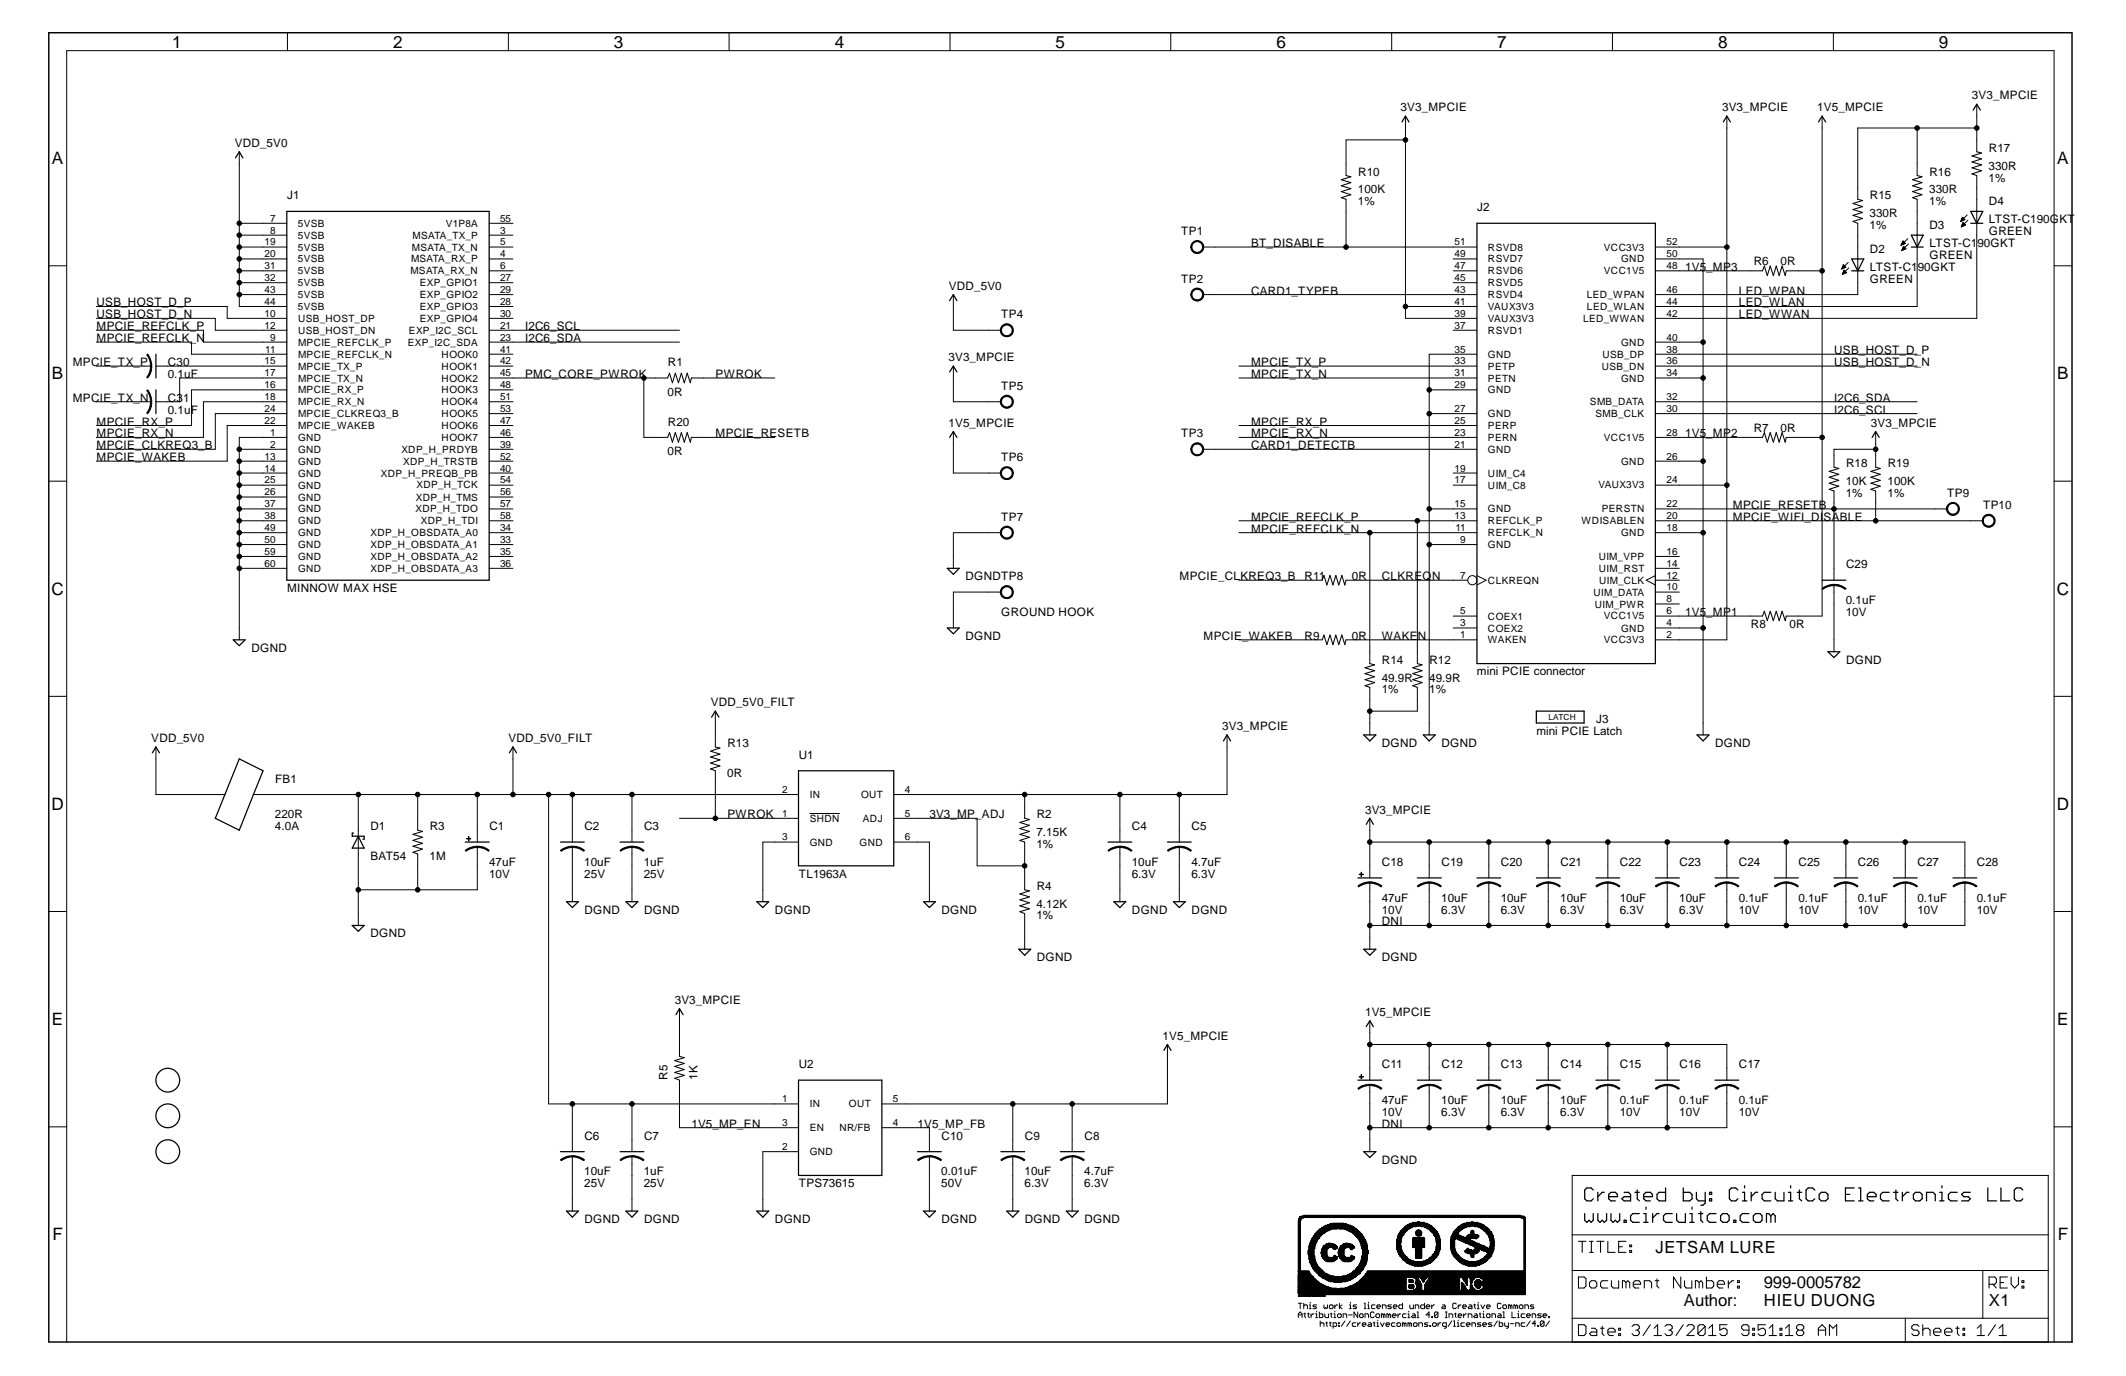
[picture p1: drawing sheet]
<svg xmlns="http://www.w3.org/2000/svg" width="432mm" height="279mm" viewBox="0 0 432 279" stroke-linecap="round" stroke-linejoin="round" font-family="sans-serif">
<defs><g id="words">
<g font-size="3.5">
<text x="35" y="9.7">1</text>
<text x="79.8" y="9.7">2</text>
<text x="124.7" y="9.7">3</text>
<text x="169.5" y="9.7">4</text>
<text x="214.4" y="9.7">5</text>
<text x="259.2" y="9.7">6</text>
<text x="304.1" y="9.7">7</text>
<text x="349" y="9.7">8</text>
<text x="393.8" y="9.7">9</text>
<text x="10.5" y="33.4">A</text>
<text x="417.8" y="33.4">A</text>
<text x="10.5" y="77">B</text>
<text x="417.8" y="77">B</text>
<text x="10.5" y="120.8">C</text>
<text x="417.7" y="120.8">C</text>
<text x="10.5" y="164.5">D</text>
<text x="417.7" y="164.5">D</text>
<text x="10.5" y="208.2">E</text>
<text x="417.8" y="208.2">E</text>
<text x="10.7" y="251.9">F</text>
<text x="418" y="251.9">F</text>
</g>
<g font-size="3.4">
<text x="336.3" y="254.4">JETSAM LURE</text>
<text x="358.2" y="261.6">999-0005782</text>
<text x="342" y="265.3">Author:</text>
<text x="358.3" y="265.3">HIEU DUONG</text>
<text x="403.9" y="265.3">X1</text>
</g>
<g font-size="2.4">
<text x="284.5" y="22.6">3V3_MPCIE</text>
<text x="349.8" y="22.6">3V3_MPCIE</text>
<text x="369.1" y="22.6">1V5_MPCIE</text>
<text x="400.5" y="20.2">3V3_MPCIE</text>
<text x="47.7" y="29.8">VDD_5V0</text>
<text x="275.8" y="35.6">R10</text>
<text x="391.9" y="35.6">R16</text>
<text x="403.9" y="34.5">330R</text>
<text x="403.9" y="30.8">R17</text>
<text x="58.3" y="40.5">J1</text>
<text x="275.8" y="39.3">100K</text>
<text x="275.8" y="41.7">1%</text>
<text x="379.8" y="40.5">R15</text>
<text x="391.8" y="39.3">330R</text>
<text x="391.8" y="41.7">1%</text>
<text x="403.9" y="36.9">1%</text>
<text x="403.9" y="41.7">D4</text>
<text x="239.9" y="47.8">TP1</text>
<text x="300" y="42.9">J2</text>
<text x="379.7" y="44.1">330R</text>
<text x="379.7" y="46.5">1%</text>
<text x="391.9" y="46.5">D3</text>
<text x="403.9" y="45.3">LTST-C190GKT</text>
<text x="403.9" y="47.8">GREEN</text>
<text x="254.1" y="50.2">BT_DISABLE</text>
<text x="356.2" y="53.8">R6</text>
<text x="361.6" y="53.8">0R</text>
<text x="379.8" y="51.4">D2</text>
<text x="391.9" y="50.2">LTST-C190GKT</text>
<text x="391.9" y="52.6">GREEN</text>
<text x="192.7" y="58.8">VDD_5V0</text>
<text x="239.9" y="57.4">TP2</text>
<text x="254.1" y="59.8">CARD1_TYPEB</text>
<text x="342.3" y="55">1V5_MP3</text>
<text x="353.2" y="59.8">LED_WPAN</text>
<text x="379.8" y="55">LTST-C190GKT</text>
<text x="379.8" y="57.4">GREEN</text>
<text x="19.6" y="62.2">USB_HOST_D_P</text>
<text x="19.6" y="64.6">USB_HOST_D_N</text>
<text x="203.3" y="64.6">TP4</text>
<text x="353.2" y="62.2">LED_WLAN</text>
<text x="353.2" y="64.6">LED_WWAN</text>
<text x="19.6" y="69.5">MPCIE_REFCLK_N</text>
<text x="19.6" y="67.1">MPCIE_REFCLK_P</text>
<text x="106.6" y="69.5">I2C6_SDA</text>
<text x="106.6" y="67.1">I2C6_SCL</text>
<text x="372.5" y="71.9">USB_HOST_D_P</text>
<text x="14.8" y="74.3">MPCIE_TX_P</text>
<text x="34.1" y="76.8">0.1uF</text>
<text x="34.1" y="74.3">C30</text>
<text x="106.6" y="76.8">PMC_CORE_PWROK</text>
<text x="135.6" y="74.3">R1</text>
<text x="145.3" y="76.8">PWROK</text>
<text x="192.7" y="73.4">3V3_MPCIE</text>
<text x="254.1" y="74.3">MPCIE_TX_P</text>
<text x="254.1" y="76.8">MPCIE_TX_N</text>
<text x="372.5" y="74.3">USB_HOST_D_N</text>
<text x="14.8" y="81.6">MPCIE_TX_N</text>
<text x="34.1" y="84">0.1uF</text>
<text x="34.1" y="81.6">C31</text>
<text x="135.6" y="80.3">0R</text>
<text x="203.3" y="79.2">TP5</text>
<text x="372.5" y="81.6">I2C6_SDA</text>
<text x="372.5" y="84">I2C6_SCL</text>
<text x="19.6" y="86.4">MPCIE_RX_P</text>
<text x="19.6" y="88.8">MPCIE_RX_N</text>
<text x="135.6" y="86.4">R20</text>
<text x="145.3" y="88.8">MPCIE_RESETB</text>
<text x="192.7" y="86.7">1V5_MPCIE</text>
<text x="239.9" y="88.8">TP3</text>
<text x="254.1" y="86.4">MPCIE_RX_P</text>
<text x="254.1" y="88.8">MPCIE_RX_N</text>
<text x="342.3" y="88.8">1V5_MP2</text>
<text x="356.2" y="87.6">R7</text>
<text x="361.6" y="87.6">0R</text>
<text x="380" y="86.7">3V3_MPCIE</text>
<text x="19.6" y="91.2">MPCIE_CLKREQ3_B</text>
<text x="19.6" y="93.6">MPCIE_WAKEB</text>
<text x="135.6" y="92.5">0R</text>
<text x="203.3" y="93.6">TP6</text>
<text x="254.1" y="91.2">CARD1_DETECTB</text>
<text x="374.9" y="94.9">R18</text>
<text x="383.4" y="94.9">R19</text>
<text x="374.9" y="98.5">10K</text>
<text x="374.9" y="100.9">1%</text>
<text x="383.4" y="98.5">100K</text>
<text x="383.4" y="100.9">1%</text>
<text x="395.5" y="100.9">TP9</text>
<text x="203.3" y="105.7">TP7</text>
<text x="254.1" y="105.7">MPCIE_REFCLK_P</text>
<text x="352" y="103.3">MPCIE_RESETB</text>
<text x="352" y="105.7">MPCIE_WIFI_DISABLE</text>
<text x="402.8" y="103.3">TP10</text>
<text x="254.1" y="108.2">MPCIE_REFCLK_N</text>
<text x="196.1" y="117.8">DGNDTP8</text>
<text x="239.6" y="117.8">MPCIE_CLKREQ3_B</text>
<text x="265" y="117.8">R11</text>
<text x="274.6" y="117.8">0R</text>
<text x="280.7" y="117.8">CLKREQN</text>
<text x="374.9" y="115.4">C29</text>
<text x="58.3" y="120.2">MINNOW MAX HSE</text>
<text x="203.3" y="125.1">GROUND HOOK</text>
<text x="342.3" y="125.1">1V5_MP1</text>
<text x="374.9" y="122.6">0.1uF</text>
<text x="374.9" y="125.1">10V</text>
<text x="196.1" y="129.9">DGND</text>
<text x="244.4" y="129.9">MPCIE_WAKEB</text>
<text x="265" y="129.9">R9</text>
<text x="274.6" y="129.9">0R</text>
<text x="280.7" y="129.9">WAKEN</text>
<text x="355.6" y="127.5">R8</text>
<text x="363.4" y="127.5">0R</text>
<text x="51.1" y="132.3">DGND</text>
<text x="280.7" y="134.7">R14</text>
<text x="290.3" y="134.7">R12</text>
<text x="300" y="137.2">mini PCIE connector</text>
<text x="374.9" y="134.7">DGND</text>
<text x="144.4" y="143.4">VDD_5V0_FILT</text>
<text x="280.6" y="138.4">49.9R</text>
<text x="280.6" y="140.8">1%</text>
<text x="290.3" y="138.4">49.9R</text>
<text x="290.3" y="140.8">1%</text>
<text x="248.2" y="148.3">3V3_MPCIE</text>
<text x="312" y="149.2">mini PCIE Latch</text>
<text x="324.2" y="146.8">J3</text>
<text x="30.7" y="150.7">VDD_5V0</text>
<text x="103.3" y="150.7">VDD_5V0_FILT</text>
<text x="147.7" y="151.7">R13</text>
<text x="162.2" y="154.1">U1</text>
<text x="280.7" y="151.7">DGND</text>
<text x="292.8" y="151.7">DGND</text>
<text x="348.4" y="151.7">DGND</text>
<text x="55.9" y="158.9">FB1</text>
<text x="147.7" y="157.7">0R</text>
<text x="55.8" y="166.2">220R</text>
<text x="147.7" y="166.2">PWROK</text>
<text x="188.8" y="166.2">3V3_MP_ADJ</text>
<text x="210.6" y="166.2">R2</text>
<text x="277.2" y="165.2">3V3_MPCIE</text>
<text x="55.8" y="168.6">4.0A</text>
<text x="75.2" y="168.6">D1</text>
<text x="87.3" y="168.6">R3</text>
<text x="99.4" y="168.6">C1</text>
<text x="118.7" y="168.6">C2</text>
<text x="130.8" y="168.6">C3</text>
<text x="210.5" y="169.8">7.15K</text>
<text x="210.5" y="172.2">1%</text>
<text x="229.9" y="168.6">C4</text>
<text x="242" y="168.6">C5</text>
<text x="75.2" y="174.6">BAT54</text>
<text x="87.2" y="174.6">1M</text>
<text x="99.4" y="175.8">47uF</text>
<text x="99.4" y="178.3">10V</text>
<text x="118.7" y="175.8">10uF</text>
<text x="118.7" y="178.3">25V</text>
<text x="130.8" y="175.8">1uF</text>
<text x="130.8" y="178.3">25V</text>
<text x="162.2" y="178.3">TL1963A</text>
<text x="229.9" y="175.8">10uF</text>
<text x="229.9" y="178.3">6.3V</text>
<text x="242" y="175.8">4.7uF</text>
<text x="242" y="178.3">6.3V</text>
<text x="280.7" y="175.8">C18</text>
<text x="292.8" y="175.8">C19</text>
<text x="304.8" y="175.8">C20</text>
<text x="316.9" y="175.8">C21</text>
<text x="329" y="175.8">C22</text>
<text x="341.1" y="175.8">C23</text>
<text x="353.2" y="175.8">C24</text>
<text x="365.3" y="175.8">C25</text>
<text x="377.4" y="175.8">C26</text>
<text x="389.5" y="175.8">C27</text>
<text x="401.5" y="175.8">C28</text>
<text x="118.7" y="185.5">DGND</text>
<text x="130.8" y="185.5">DGND</text>
<text x="157.4" y="185.5">DGND</text>
<text x="191.2" y="185.5">DGND</text>
<text x="210.5" y="184.3">4.12K</text>
<text x="210.6" y="180.7">R4</text>
<text x="229.9" y="185.5">DGND</text>
<text x="242" y="185.5">DGND</text>
<text x="280.6" y="183.1">47uF</text>
<text x="280.6" y="185.5">10V</text>
<text x="292.7" y="183.1">10uF</text>
<text x="292.7" y="185.5">6.3V</text>
<text x="304.8" y="183.1">10uF</text>
<text x="304.8" y="185.5">6.3V</text>
<text x="316.9" y="183.1">10uF</text>
<text x="316.9" y="185.5">6.3V</text>
<text x="329" y="183.1">10uF</text>
<text x="329" y="185.5">6.3V</text>
<text x="341.1" y="183.1">10uF</text>
<text x="341.1" y="185.5">6.3V</text>
<text x="353.1" y="183.1">0.1uF</text>
<text x="353.1" y="185.5">10V</text>
<text x="365.3" y="183.1">0.1uF</text>
<text x="365.3" y="185.5">10V</text>
<text x="377.3" y="183.1">0.1uF</text>
<text x="377.3" y="185.5">10V</text>
<text x="389.4" y="183.1">0.1uF</text>
<text x="389.4" y="185.5">10V</text>
<text x="401.5" y="183.1">0.1uF</text>
<text x="401.5" y="185.5">10V</text>
<text x="75.2" y="190.3">DGND</text>
<text x="210.5" y="186.7">1%</text>
<text x="280.7" y="187.9">DNI</text>
<text x="210.6" y="195.2">DGND</text>
<text x="280.7" y="195.2">DGND</text>
<text x="137" y="203.9">3V3_MPCIE</text>
<text x="277.2" y="206.3">1V5_MPCIE</text>
<text x="236.1" y="211.1">1V5_MPCIE</text>
<text x="135.6" y="219.3" transform="rotate(-90 135.6 219.3)">R5</text>
<text x="141.6" y="219.3" transform="rotate(-90 141.6 219.3)">1K</text>
<text x="162.2" y="216.9">U2</text>
<text x="280.7" y="216.9">C11</text>
<text x="292.8" y="216.9">C12</text>
<text x="304.8" y="216.9">C13</text>
<text x="316.9" y="216.9">C14</text>
<text x="329" y="216.9">C15</text>
<text x="341.1" y="216.9">C16</text>
<text x="353.2" y="216.9">C17</text>
<text x="280.6" y="224.2">47uF</text>
<text x="280.6" y="226.6">10V</text>
<text x="292.7" y="224.2">10uF</text>
<text x="292.7" y="226.6">6.3V</text>
<text x="304.8" y="224.2">10uF</text>
<text x="304.8" y="226.6">6.3V</text>
<text x="316.9" y="224.2">10uF</text>
<text x="316.9" y="226.6">6.3V</text>
<text x="329" y="224.2">0.1uF</text>
<text x="329" y="226.6">10V</text>
<text x="341.1" y="224.2">0.1uF</text>
<text x="341.1" y="226.6">10V</text>
<text x="353.1" y="224.2">0.1uF</text>
<text x="353.1" y="226.6">10V</text>
<text x="118.7" y="231.4">C6</text>
<text x="130.8" y="231.4">C7</text>
<text x="140.4" y="229">1V5_MP_EN</text>
<text x="186.4" y="229">1V5_MP_FB</text>
<text x="191.2" y="231.4">C10</text>
<text x="208.2" y="231.4">C9</text>
<text x="220.3" y="231.4">C8</text>
<text x="280.7" y="229">DNI</text>
<text x="118.7" y="238.7">10uF</text>
<text x="130.8" y="238.7">1uF</text>
<text x="191.2" y="238.7">0.01uF</text>
<text x="208.1" y="238.7">10uF</text>
<text x="220.2" y="238.7">4.7uF</text>
<text x="280.7" y="236.3">DGND</text>
<text x="118.7" y="241.1">25V</text>
<text x="130.8" y="241.1">25V</text>
<text x="162.2" y="241.1">TPS73615</text>
<text x="191.2" y="241.1">50V</text>
<text x="208.1" y="241.1">6.3V</text>
<text x="220.2" y="241.1">6.3V</text>
<text x="118.7" y="248.3">DGND</text>
<text x="130.8" y="248.3">DGND</text>
<text x="157.4" y="248.3">DGND</text>
<text x="191.2" y="248.3">DGND</text>
<text x="208.2" y="248.3">DGND</text>
<text x="220.3" y="248.3">DGND</text>
</g>
<g font-size="2">
<text x="54.9" y="45">7</text>
<text x="54.9" y="47.4">8</text>
<text x="60.5" y="46.1">5VSB</text>
<text x="90.6" y="46">V1P8A</text>
<text x="101.6" y="47.4">3</text>
<text x="101.6" y="45">55</text>
<text x="53.7" y="49.8">19</text>
<text x="53.7" y="52.2">20</text>
<text x="60.5" y="48.5">5VSB</text>
<text x="60.5" y="50.9">5VSB</text>
<text x="60.5" y="53.3">5VSB</text>
<text x="83.5" y="53.3">MSATA_RX_P</text>
<text x="83.7" y="50.9">MSATA_TX_N</text>
<text x="83.8" y="48.5">MSATA_TX_P</text>
<text x="101.6" y="52.2">4</text>
<text x="101.6" y="49.8">5</text>
<text x="295.4" y="49.8">51</text>
<text x="295.4" y="52.2">49</text>
<text x="302.2" y="50.9">RSVD8</text>
<text x="302.2" y="53.3">RSVD7</text>
<text x="325.8" y="50.9">VCC3V3</text>
<text x="329.3" y="53.3">GND</text>
<text x="338.5" y="49.8">52</text>
<text x="338.5" y="52.2">50</text>
<text x="53.7" y="54.7">31</text>
<text x="53.7" y="57.1">32</text>
<text x="53.7" y="59.5">43</text>
<text x="60.5" y="55.7">5VSB</text>
<text x="60.5" y="58.1">5VSB</text>
<text x="83.4" y="55.7">MSATA_RX_N</text>
<text x="85.3" y="58.1">EXP_GPIO1</text>
<text x="101.6" y="54.7">6</text>
<text x="101.6" y="57.1">27</text>
<text x="101.6" y="59.5">29</text>
<text x="295.4" y="54.7">47</text>
<text x="295.4" y="57.1">45</text>
<text x="295.4" y="59.5">43</text>
<text x="302.2" y="55.7">RSVD6</text>
<text x="302.2" y="58.1">RSVD5</text>
<text x="325.8" y="55.7">VCC1V5</text>
<text x="338.5" y="54.7">48</text>
<text x="338.5" y="59.5">46</text>
<text x="53.7" y="64.3">10</text>
<text x="53.7" y="61.9">44</text>
<text x="60.5" y="60.5">5VSB</text>
<text x="60.5" y="62.9">5VSB</text>
<text x="60.5" y="65.4">USB_HOST_DP</text>
<text x="85.3" y="62.9">EXP_GPIO3</text>
<text x="85.3" y="60.5">EXP_GPIO2</text>
<text x="85.3" y="65.4">EXP_GPIO4</text>
<text x="101.6" y="61.9">28</text>
<text x="101.6" y="64.3">30</text>
<text x="295.4" y="61.9">41</text>
<text x="295.4" y="64.3">39</text>
<text x="302.2" y="60.5">RSVD4</text>
<text x="302.2" y="62.9">VAUX3V3</text>
<text x="302.2" y="65.4">VAUX3V3</text>
<text x="321.5" y="65.4">LED_WWAN</text>
<text x="322.3" y="60.5">LED_WPAN</text>
<text x="322.3" y="62.9">LED_WLAN</text>
<text x="338.5" y="61.9">44</text>
<text x="338.5" y="64.3">42</text>
<text x="53.7" y="66.7">12</text>
<text x="53.9" y="71.6">11</text>
<text x="54.9" y="69.2">9</text>
<text x="60.5" y="70.2">MPCIE_REFCLK_P</text>
<text x="60.5" y="67.8">USB_HOST_DN</text>
<text x="82.8" y="70.2">EXP_I2C_SDA</text>
<text x="83.1" y="67.8">EXP_I2C_SCL</text>
<text x="101.6" y="66.7">21</text>
<text x="101.6" y="69.2">23</text>
<text x="101.6" y="71.6">41</text>
<text x="295.4" y="66.7">37</text>
<text x="295.4" y="71.6">35</text>
<text x="302.2" y="67.8">RSVD1</text>
<text x="329.3" y="70.2">GND</text>
<text x="338.5" y="69.2">40</text>
<text x="338.5" y="71.6">38</text>
<text x="53.7" y="74">15</text>
<text x="53.7" y="76.4">17</text>
<text x="60.5" y="72.6">MPCIE_REFCLK_N</text>
<text x="60.5" y="75.1">MPCIE_TX_P</text>
<text x="60.5" y="77.5">MPCIE_TX_N</text>
<text x="89.7" y="72.6">HOOK0</text>
<text x="89.7" y="75.1">HOOK1</text>
<text x="89.7" y="77.5">HOOK2</text>
<text x="101.6" y="74">42</text>
<text x="101.6" y="76.4">45</text>
<text x="295.4" y="74">33</text>
<text x="295.4" y="76.4">31</text>
<text x="302.2" y="72.6">GND</text>
<text x="302.2" y="75.1">PETP</text>
<text x="302.2" y="77.5">PETN</text>
<text x="325.3" y="75.1">USB_DN</text>
<text x="325.5" y="72.6">USB_DP</text>
<text x="329.3" y="77.5">GND</text>
<text x="338.5" y="74">36</text>
<text x="338.5" y="76.4">34</text>
<text x="53.7" y="78.8">16</text>
<text x="53.7" y="81.2">18</text>
<text x="53.7" y="83.7">24</text>
<text x="60.5" y="79.9">MPCIE_RX_P</text>
<text x="60.5" y="82.3">MPCIE_RX_N</text>
<text x="89.7" y="79.9">HOOK3</text>
<text x="89.7" y="82.3">HOOK4</text>
<text x="101.6" y="78.8">48</text>
<text x="101.6" y="81.2">51</text>
<text x="101.6" y="83.7">53</text>
<text x="295.4" y="78.8">29</text>
<text x="295.4" y="83.7">27</text>
<text x="302.2" y="79.9">GND</text>
<text x="322.9" y="82.3">SMB_DATA</text>
<text x="338.5" y="81.2">32</text>
<text x="338.5" y="83.7">30</text>
<text x="53.7" y="86.1">22</text>
<text x="54.9" y="88.5">1</text>
<text x="60.5" y="89.5">GND</text>
<text x="60.5" y="87.1">MPCIE_WAKEB</text>
<text x="60.5" y="84.7">MPCIE_CLKREQ3_B</text>
<text x="89.7" y="89.5">HOOK7</text>
<text x="89.7" y="87.1">HOOK6</text>
<text x="89.7" y="84.7">HOOK5</text>
<text x="101.6" y="88.5">46</text>
<text x="101.6" y="86.1">47</text>
<text x="295.4" y="86.1">25</text>
<text x="295.4" y="88.5">23</text>
<text x="302.2" y="84.7">GND</text>
<text x="302.2" y="87.1">PERP</text>
<text x="302.2" y="89.5">PERN</text>
<text x="324.1" y="84.7">SMB_CLK</text>
<text x="325.8" y="89.5">VCC1V5</text>
<text x="338.5" y="88.5">28</text>
<text x="53.7" y="93.3">13</text>
<text x="53.7" y="95.8">14</text>
<text x="54.9" y="90.9">2</text>
<text x="60.5" y="91.9">GND</text>
<text x="60.5" y="94.4">GND</text>
<text x="81.5" y="91.9">XDP_H_PRDYB</text>
<text x="81.9" y="94.4">XDP_H_TRSTB</text>
<text x="101.6" y="90.9">39</text>
<text x="101.6" y="95.8">40</text>
<text x="101.6" y="93.3">52</text>
<text x="295.4" y="95.8">19</text>
<text x="295.4" y="90.9">21</text>
<text x="302.2" y="91.9">GND</text>
<text x="329.3" y="94.4">GND</text>
<text x="338.5" y="93.3">26</text>
<text x="53.7" y="98.2">25</text>
<text x="53.7" y="100.6">26</text>
<text x="60.5" y="96.8">GND</text>
<text x="60.5" y="99.2">GND</text>
<text x="60.5" y="101.6">GND</text>
<text x="77.3" y="96.8">XDP_H_PREQB_PB</text>
<text x="84.5" y="101.6">XDP_H_TMS</text>
<text x="84.6" y="99.2">XDP_H_TCK</text>
<text x="101.6" y="98.2">54</text>
<text x="101.6" y="100.6">56</text>
<text x="295.4" y="98.2">17</text>
<text x="302.2" y="96.8">UIM_C4</text>
<text x="302.2" y="99.2">UIM_C8</text>
<text x="324.7" y="99.2">VAUX3V3</text>
<text x="338.5" y="98.2">24</text>
<text x="53.7" y="103">37</text>
<text x="53.7" y="105.4">38</text>
<text x="53.7" y="107.8">49</text>
<text x="60.5" y="104.1">GND</text>
<text x="60.5" y="106.5">GND</text>
<text x="84.4" y="104.1">XDP_H_TDO</text>
<text x="85.5" y="106.5">XDP_H_TDI</text>
<text x="101.6" y="107.8">34</text>
<text x="101.6" y="103">57</text>
<text x="101.6" y="105.4">58</text>
<text x="295.4" y="103">15</text>
<text x="295.4" y="105.4">13</text>
<text x="295.6" y="107.8">11</text>
<text x="302.2" y="104.1">GND</text>
<text x="302.2" y="106.5">REFCLK_P</text>
<text x="321.2" y="106.5">WDISABLEN</text>
<text x="325.3" y="104.1">PERSTN</text>
<text x="338.5" y="103">22</text>
<text x="338.5" y="105.4">20</text>
<text x="338.5" y="107.8">18</text>
<text x="53.7" y="110.2">50</text>
<text x="53.7" y="112.6">59</text>
<text x="60.5" y="113.7">GND</text>
<text x="60.5" y="108.9">GND</text>
<text x="60.5" y="111.3">GND</text>
<text x="75.3" y="111.3">XDP_H_OBSDATA_A1</text>
<text x="75.3" y="108.9">XDP_H_OBSDATA_A0</text>
<text x="75.3" y="113.7">XDP_H_OBSDATA_A2</text>
<text x="101.6" y="110.2">33</text>
<text x="101.6" y="112.6">35</text>
<text x="296.6" y="110.2">9</text>
<text x="302.2" y="108.9">REFCLK_N</text>
<text x="302.2" y="111.3">GND</text>
<text x="324.7" y="113.7">UIM_VPP</text>
<text x="329.3" y="108.9">GND</text>
<text x="338.5" y="112.6">16</text>
<text x="53.7" y="115.1">60</text>
<text x="60.5" y="116.1">GND</text>
<text x="75.3" y="116.1">XDP_H_OBSDATA_A3</text>
<text x="101.6" y="115.1">36</text>
<text x="296.6" y="117.5">7</text>
<text x="302.2" y="118.5">CLKREQN</text>
<text x="324.7" y="116.1">UIM_RST</text>
<text x="324.8" y="118.5">UIM_CLK</text>
<text x="338.5" y="115.1">14</text>
<text x="338.5" y="117.5">12</text>
<text x="338.5" y="119.9">10</text>
<text x="296.6" y="124.8">5</text>
<text x="302.2" y="125.8">COEX1</text>
<text x="323.6" y="120.9">UIM_DATA</text>
<text x="323.9" y="123.4">UIM_PWR</text>
<text x="325.8" y="125.8">VCC1V5</text>
<text x="338.5" y="122.3">8</text>
<text x="338.5" y="124.8">6</text>
<text x="296.6" y="127.2">3</text>
<text x="296.6" y="129.6">1</text>
<text x="302.2" y="128.2">COEX2</text>
<text x="302.2" y="130.6">WAKEN</text>
<text x="325.8" y="130.6">VCC3V3</text>
<text x="329.3" y="128.2">GND</text>
<text x="338.5" y="127.2">4</text>
<text x="338.5" y="129.6">2</text>
<text x="158.8" y="161">2</text>
<text x="183.8" y="161">4</text>
<text x="158.8" y="165.8">1</text>
<text x="164.5" y="162.1">IN</text>
<text x="164.5" y="166.9">SHDN</text>
<text x="174.9" y="162.1">OUT</text>
<text x="175.3" y="166.9">ADJ</text>
<text x="183.8" y="165.8">5</text>
<text x="158.8" y="170.6">3</text>
<text x="164.5" y="171.7">GND</text>
<text x="174.6" y="171.7">GND</text>
<text x="183.8" y="170.6">6</text>
<text x="158.8" y="223.8">1</text>
<text x="164.5" y="224.9">IN</text>
<text x="172.4" y="224.9">OUT</text>
<text x="181.3" y="223.8">5</text>
<text x="158.8" y="228.6">3</text>
<text x="158.8" y="233.5">2</text>
<text x="164.5" y="229.7">EN</text>
<text x="170.5" y="229.7">NR/FB</text>
<text x="181.3" y="228.6">4</text>
<text x="164.5" y="234.6">GND</text>
</g>
<text font-size="1.7" x="314.5" y="146.2">LATCH</text>
</g></defs>
<g fill="none" stroke="#000" stroke-width=".2">
<path d="M58.4 6.6v3.7M103.3 6.6v3.7M148.1 6.6v3.7M193 6.6v3.7M237.8 6.6v3.7M282.7 6.6v3.7M327.5 6.6v3.7M372.4 6.6v3.7M48.6 30.8v31.4h9.7M285.5 23.6v41h14.5M285.5 28.4h-12.1v7.2M350.7 23.6v106.3h-14.5"/>
<path d="M370.1 23.6v101.5h-7.3M389.4 26v9.6M401.5 35.6v29h-65.3M401.5 26h-24.2v14.5M401.5 21.2v9.6M9.9 54h3.6M48.6 47.8h9.7M48.6 52.6h9.7M48.6 50.2h9.7M48.6 55h9.7M48.6 45.3h9.7M48.6 57.4h9.7"/>
<path d="M48.6 59.8h9.7M99.4 47.8h4.8M99.4 52.6h4.8M99.4 50.2h4.8M99.4 55h4.8M99.4 45.3h4.8M99.4 57.4h4.8M99.4 59.8h4.8M193.6 59.8v7.3h9.7M242.1 49.3a1.33 1.33 0 0 1 2.2 .1 1.33 1.33 0 0 1-.7 2 1.33 1.33 0 0 1-1.7-1.2h.2a1.09 1.09 0 0 1 1.4-1.1 1.09 1.09 0 0 1 .4 1.8 1.09 1.09 0 0 1-1.8-.4v-.3h-.2zM242.1 59a1.33 1.33 0 0 1 2.2 .1 1.33 1.33 0 0 1-.7 2 1.33 1.33 0 0 1-1.7-1.3h.2a1.09 1.09 0 0 1 1.4-1 1.09 1.09 0 0 1 .4 1.7 1.09 1.09 0 0 1-1.8-.3v-.4h-.2zM244.4 50.2h55.6"/>
<path d="M244.4 59.8h55.6M273.4 40.5v9.7M295.1 52.6h4.9M295.1 55h4.9M295.1 57.4h4.9M336.2 52.6h9.7v96.6M336.2 50.2h14.5M336.2 55h21.8M362.8 55h7.3M374.1 54.6h.1M374.1 54.5h.2M374.1 54.4h.4"/>
<path d="M374.2 54.4h.5M374.2 54.3h.7M374.2 55.7h.1M374.2 54.2h.6M374.2 55.6h.3M374.3 54.1h.4M374.3 55.5h.4M374.3 54h.3M374.3 55.4h.6M374.4 53.9h.2M374.4 55.3h.6M374.4 55.2h.5"/>
<path d="M374.4 53.8l-.3 .8M374.4 53.8l.5 .5M374.4 53.8h.1M374.4 55.2h.4M374.4 55.1h.4M374.5 55h.2M374.5 54.9l-.3 .8M374.5 54.9l.5 .5-.8 .3M374.5 54.9h.1M374.9 54.3l-.8 .3M375.4 53.3l-1.3 1.3M375.5 54.4l-1.3 1.3"/>
<path d="M377.3 45.3v14.5h-41.1M386.1 49.8h.1M386.2 49.7h.1M386.2 49.6h.3M386.2 49.5h.5M386.3 49.4h.6M386.3 50.8h.1M386.3 50.8h.2M386.3 49.3h.5M386.3 50.7h.4M386.4 49.2h.4M386.4 50.6h.5"/>
<path d="M386.4 49.1h.3M386.4 50.5h.7M386.5 49.1h.1M386.5 50.5h.5M386.5 48.9l.5 .5-.9 .4zM386.5 49h.1M386.5 50.4h.5M386.5 50.3h.4M386.5 50.2h.3M386.6 50.1h.1M387.1 50.5l-.5-.5-.4 .9M387.1 50.5l-.9 .4"/>
<path d="M387.5 48.5l-1.4 1.3M387.6 49.5l-1.4 1.4M389.4 40.5v21.7h-53.2M398.3 44.9h.1M398.3 44.8h.3M398.3 44.7h.4M398.4 44.7h.5M398.4 46.1h.1M398.4 44.6h.6M398.4 46h.2M398.4 45.9h.3M398.4 44.5h.5"/>
<path d="M398.4 44.4h.5M398.4 45.8h.5M398.5 44.3h.3M398.5 45.7h.6M398.5 44.2h.2M398.5 45.6h.7M398.6 44.1l.5 .5-.9 .4zM398.6 44.2h.1M398.6 45.6h.5M398.6 45.5h.4M398.6 45.4h.3M398.7 45.3h.1"/>
<path d="M398.7 45.2l-.3 .9M398.7 45.2l.5 .5-.8 .4M398.7 45.2h.1M399.5 43.6l-1.3 1.4M399.7 44.7l-1.3 1.4M417.2 54h3.6M19.6 69.5h19.3v2.4h19.4M19.6 67.1h21.7v2.4h17M19.6 64.6h24.1v2.5h14.6M19.6 62.2h26.5v2.4h12.2M19.6 74.3h11.1M29.8 72.1l.2-.2 .2 .3a4.1 4.1 0 0 1 .6 2.1h-.2a3.3 3.3 0 0 0-.8-2.2z"/>
<path d="M29.8 79.3l.2-.1 .2 .2a4.1 4.1 0 0 1 .6 2.2h-.2a3.5 3.5 0 0 0-.8-2.3zM30.6 74.3h.2a3.3 3.3 0 0 1-.8 2.5l-.2-.2a3.9 3.9 0 0 0 .8-2.3zM31.7 74.3h26.6M58.3 79.2h-19.4v7.2h-19.3M58.3 76.8h-21.8v4.8h-4.8M99.4 69.5h38.6M99.4 64.6h4.8M99.4 71.9h4.8M99.4 67.1h38.6M99.4 74.3h4.8M99.4 79.2h4.8M99.4 76.8h36.2"/>
<path d="M99.4 62.2h4.8M130.8 76.8v12h4.8M140.4 76.8h17M193.6 74.3v7.3h9.7M203.5 66.2a1.33 1.33 0 0 1 2.1 .1 1.33 1.33 0 0 1-.7 2 1.33 1.33 0 0 1-1.7-1.2h.2a1.1 1.1 0 0 1 1.6-1 1.1 1.1 0 0 1 .2 1.9 1.1 1.1 0 0 1-1.7-.6l-.1-.3h-.2zM251.6 74.3h48.4M251.6 76.8h48.4M285.5 62.2h14.5M290.3 79.2h9.7M295.1 67.1h4.9M300 71.9h-9.7v77.3M336.2 69.5h9.7"/>
<path d="M336.2 71.9h53.2M336.2 74.3h53.2M336.2 76.8h9.7M9.9 97.7h3.6M19.6 81.6h11.1M30.6 81.6h.2a3.4 3.4 0 0 1-.8 2.4l-.2-.1a3.6 3.6 0 0 0 .8-2.3zM48.6 91.2h9.7M48.6 93.6h9.7M48.6 96.1h9.7M48.6 98.5h9.7M58.3 81.6h-17v7.2h-21.7M58.3 88.8h-9.7v41.1"/>
<path d="M58.3 84h-14.6v7.2h-24.1M58.3 86.4h-12.2v7.2h-26.5M99.4 88.8h4.8M99.4 91.2h4.8M99.4 93.6h4.8M99.4 96.1h4.8M99.4 81.6h4.8M99.4 86.4h4.8M99.4 84h4.8M99.4 98.5h4.8M140.4 88.8h17M193.6 87.6v8.5h9.7"/>
<path d="M203.5 80.7a1.33 1.33 0 0 1 2.1 .1 1.33 1.33 0 0 1-.7 2 1.33 1.33 0 0 1-1.7-1.2h.2a1.09 1.09 0 0 1 1.4-1.1 1.09 1.09 0 0 1 .6 1.6 1.09 1.09 0 0 1-1.7 .2l-.3-.7h-.2zM203.5 95.2a1.33 1.33 0 0 1 2.1 .1 1.33 1.33 0 0 1-.7 2 1.33 1.33 0 0 1-1.7-1.2h.2a1.1 1.1 0 0 1 1.6-1 1.1 1.1 0 0 1 .2 1.9 1.1 1.1 0 0 1-1.7-.6l-.1-.3h-.2zM242.1 90.4a1.33 1.33 0 0 1 2.2 .1 1.33 1.33 0 0 1-.7 2 1.33 1.33 0 0 1-1.7-1.3h.2a1.08 1.08 0 0 1 1.4-1 1.08 1.08 0 0 1 .4 1.7 1.08 1.08 0 0 1-1.8-.3v-.4h-.2zM244.4 91.2h55.6M251.6 88.8h48.4M251.6 86.4h48.4M290.3 84h9.7M295.1 96.1h4.9M295.1 98.5h4.9M336.2 88.8h21.8M336.2 93.6h9.7M336.2 81.6h53.2"/>
<path d="M336.2 84h53.2M336.2 98.5h14.5M362.8 88.8h7.3M372.5 99.7v18.1M381 91.2h-8.5v3.7M381 87.6v7.3M381 99.7v6M417.2 97.7h3.6M48.6 100.9h9.7M48.6 110.6h9.7M48.6 108.2h9.7M48.6 113h9.7"/>
<path d="M48.6 115.4h9.7M48.6 103.3h9.7M48.6 105.7h9.7M99.4 100.9h4.8M99.4 110.6h4.8M99.4 108.2h4.8M99.4 113h4.8M99.4 115.4h4.8M99.4 103.3h4.8M99.4 105.7h4.8M203.3 108.2h-9.7v7.2M203.5 107.3a1.33 1.33 0 0 1 2.1 .1 1.33 1.33 0 0 1-.7 2 1.33 1.33 0 0 1-1.7-1.2h.2a1.09 1.09 0 0 1 1.4-1.1 1.09 1.09 0 0 1 .6 1.6 1.09 1.09 0 0 1-1.7 .1l-.3-.6h-.2z"/>
<path d="M203.5 119.4a1.33 1.33 0 0 1 2.1 .1 1.33 1.33 0 0 1-.7 2 1.33 1.33 0 0 1-1.7-1.3h.2a1.1 1.1 0 0 1 1.6-.9 1.1 1.1 0 0 1 .2 1.8 1.1 1.1 0 0 1-1.7-.5l-.1-.4h-.2zM251.6 108.2h48.4M251.6 105.7h48.4M251.6 117.8h17M273.4 117.8h24.7M278.2 108.2v26.5M287.9 105.7v29M290.3 110.6h9.7M290.3 103.3h9.7M300 116.9l1.8 .9-1.8 1M336.2 108.2h9.7M336.2 113h4.9"/>
<path d="M336.2 115.4h4.9M336.2 103.3h59.2M336.2 105.7h66.5M336.2 117.8h4.9M336.2 116.9l-1.9 .9 1.9 1M370.1 119.5a3.7 3.7 0 0 1 2.4-.8v.2a4 4 0 0 0-2.3 .8zM372.5 118.7a3.4 3.4 0 0 1 2.4 .8l-.1 .2a3.5 3.5 0 0 0-2.3-.8zM372.5 118.8v13.5M395.6 102.5a1.32 1.32 0 0 1 2.2 .2 1.32 1.32 0 0 1-.8 1.9 1.32 1.32 0 0 1-1.7-1.3h.3a1.09 1.09 0 0 1 1.4-1 1.09 1.09 0 0 1 .4 1.7 1.09 1.09 0 0 1-1.8-.3v-.4h-.3zM402.9 104.9a1.33 1.33 0 0 1 2.1 .1 1.33 1.33 0 0 1-.7 2 1.33 1.33 0 0 1-1.7-1.3h.2a1.09 1.09 0 0 1 1.5-1 1.09 1.09 0 0 1 .4 1.8 1.09 1.09 0 0 1-1.8-.4l-.1-.4h-.2zM203.3 120.2h-9.7v7.3M251.6 129.9h17"/>
<path d="M273.4 129.9h26.6M278.2 139.6v9.6M287.9 139.6v4.8h-9.7M295.1 125.1h4.9M295.1 127.5h4.9M336.2 125.1h21.8M336.2 120.2h4.9M336.2 127.5h9.7M336.2 122.6h4.9M9.9 141.4h3.6M31.7 151.7v9.6h14M104.2 151.7v9.6"/>
<path d="M145.3 144.4v7.3M145.3 156.5v9.7M249.2 149.2v12.1h-67.7M417.2 141.4h3.6M51.5 161.3h110.7M72.8 161.3v26.6M84.8 161.3v7.3M84.8 173.4v7.3M94.5 172.7a4 4 0 0 1 2.4-.9v.3a4 4 0 0 0-2.2 .7zM94.8 170.3h.8zM95.2 169.9v.8zM96.9 171.8a3.3 3.3 0 0 1 2.5 .9l-.2 .1a3.5 3.5 0 0 0-2.3-.7z"/>
<path d="M96.9 161.3v9.7M96.9 172v8.7h-24.1M111.4 161.3v62.9h50.8M113.8 172.7a4 4 0 0 1 2.4-.9v.3a4 4 0 0 0-2.2 .7zM116.2 171.8a3.4 3.4 0 0 1 2.5 .9l-.1 .1a3.5 3.5 0 0 0-2.4-.7zM116.2 161.3v9.7M116.2 172v11.1M125.9 172.7a3.7 3.7 0 0 1 2.5-.9v.3a4 4 0 0 0-2.3 .7zM128.4 171.8a3.4 3.4 0 0 1 2.4 .9l-.2 .1a3.5 3.5 0 0 0-2.2-.7zM128.4 161.3v9.7M128.4 172v11.1M138 166.2h24.2"/>
<path d="M162.2 171h-7.3v12.1M164.4 165.2h6.2M181.5 166.2h17v9.6h9.6M181.5 171h7.3v12.1M208.1 161.3v4.9M208.1 171v9.7M225 172.7a3.7 3.7 0 0 1 2.5-.9v.3a4.3 4.3 0 0 0-2.3 .7zM227.5 171.8a3.4 3.4 0 0 1 2.4 .9l-.2 .1a3.3 3.3 0 0 0-2.2-.7zM227.5 161.3v9.7M227.5 172v11.1M237.1 172.7a4 4 0 0 1 2.4-.9v.3a4 4 0 0 0-2.2 .7zM239.5 171.8a3.3 3.3 0 0 1 2.5 .9l-.1 .1a3.5 3.5 0 0 0-2.4-.7z"/>
<path d="M239.5 161.3v9.7M239.5 172v11.1M275.8 179.9a3.7 3.7 0 0 1 2.4-.8v.2a4.3 4.3 0 0 0-2.3 .8zM276.1 177.5l.8 .1zM276.4 177.1l.1 .9zM278.2 179.1h.4a4.1 4.1 0 0 1 2.1 .8l-.2 .2a4 4 0 0 0-2.3-.8zM278.2 171h120.9v7.3M278.2 166.2v12.1M278.2 179.2v13.5M287.9 179.9a4 4 0 0 1 2.4-.8v.2a4 4 0 0 0-2.3 .8zM290.3 179.1a3.9 3.9 0 0 1 2.4 .8l-.1 .2a4.2 4.2 0 0 0-2.3-.8zM290.3 171v7.3"/>
<path d="M290.3 179.2v8.7M300 179.9a3.7 3.7 0 0 1 2.4-.8v.2a4.3 4.3 0 0 0-2.3 .8zM302.4 179.1h.3a4.1 4.1 0 0 1 2.1 .8l-.1 .2a4 4 0 0 0-2.3-.8zM302.4 171v7.3M302.4 179.2v8.7M312 179.9a4 4 0 0 1 2.5-.8v.2a4 4 0 0 0-2.3 .8zM314.5 179.1a3.9 3.9 0 0 1 2.4 .8l-.1 .2a4.2 4.2 0 0 0-2.3-.8zM314.5 171v7.3M314.5 179.2v8.7M324.1 179.9a3.7 3.7 0 0 1 2.5-.8v.2a4.3 4.3 0 0 0-2.3 .8zM326.6 179.1a4.1 4.1 0 0 1 2.4 .8l-.2 .2a4 4 0 0 0-2.2-.8zM326.6 171v7.3"/>
<path d="M326.6 179.2v8.7M336.2 179.9a4 4 0 0 1 2.4-.8v.2a4 4 0 0 0-2.2 .8zM338.6 179.1a3.9 3.9 0 0 1 2.5 .8l-.1 .2a4.2 4.2 0 0 0-2.4-.8zM338.6 171v7.3M338.6 179.2v8.7M348.3 179.9a3.7 3.7 0 0 1 2.4-.8v.2a4.3 4.3 0 0 0-2.3 .8zM350.7 179.1a4.1 4.1 0 0 1 2.5 .8l-.2 .2a4 4 0 0 0-2.3-.8zM350.7 171v7.3M350.7 179.2v8.7M360.4 179.9a4 4 0 0 1 2.4-.8v.2a4 4 0 0 0-2.2 .8zM362.8 179.1a3.9 3.9 0 0 1 2.5 .8l-.2 .2a4.2 4.2 0 0 0-2.3-.8zM362.8 171v7.3"/>
<path d="M362.8 179.2v8.7M372.5 179.9a3.7 3.7 0 0 1 2.4-.8v.2a4.3 4.3 0 0 0-2.3 .8zM374.9 179.1a4.1 4.1 0 0 1 2.5 .8l-.2 .2a4 4 0 0 0-2.3-.8zM374.9 171v7.3M374.9 179.2v8.7M384.6 179.9a4 4 0 0 1 2.4-.8v.2a4 4 0 0 0-2.3 .8zM387 179.1a3.9 3.9 0 0 1 2.4 .8l-.1 .2a4.2 4.2 0 0 0-2.3-.8zM387 171v7.3M387 179.2v8.7M396.7 179.9a3.7 3.7 0 0 1 2.4-.8v.2a4.3 4.3 0 0 0-2.3 .8zM399.1 179.1a4.1 4.1 0 0 1 2.4 .8l-.1 .2a4 4 0 0 0-2.3-.8zM399.1 179.2v8.7h-120.9"/>
<path d="M9.9 185.1h3.6M208.1 185.5v7.2M417.2 185.1h3.6M138 219.3v9.7h24.2M138 204.8v9.7M237.1 212.1v12.1h-58M276.1 218.6l.8 .1zM276.4 218.2l.1 .9zM278.2 207.3v12M278.2 212.1h72.5v7.2M290.3 212.1v7.2M302.4 212.1v7.2"/>
<path d="M314.5 212.1v7.2M326.6 212.1v7.2M338.6 212.1v7.2M9.9 228.8h3.6M113.8 235.5a3.7 3.7 0 0 1 2.4-.8v.2a4 4 0 0 0-2.2 .8zM116.2 234.7h.4a4.1 4.1 0 0 1 2.1 .8l-.1 .2a4.2 4.2 0 0 0-2.4-.8zM116.2 224.2v9.6M116.2 234.8v11.1M125.9 235.5a3.4 3.4 0 0 1 2.5-.8v.2a4 4 0 0 0-2.3 .8zM128.4 234.7a4.1 4.1 0 0 1 2.4 .8l-.2 .2a4.3 4.3 0 0 0-2.2-.8zM128.4 224.2v9.6M128.4 234.8v11.1"/>
<path d="M162.2 233.8h-7.3v12.1M179.1 229h9.7v4.8M186.4 235.5a3.7 3.7 0 0 1 2.4-.8v.2a4 4 0 0 0-2.3 .8zM188.8 234.7h.3a4.1 4.1 0 0 1 2.1 .8l-.1 .2a4.2 4.2 0 0 0-2.3-.8zM188.8 234.8v11.1M203.3 235.5a3.7 3.7 0 0 1 2.4-.8v.2a4.3 4.3 0 0 0-2.3 .8zM205.7 234.7h.3a4.1 4.1 0 0 1 2.2 .8l-.2 .2a4 4 0 0 0-2.3-.8zM205.7 224.2v9.6M205.7 234.8v11.1M215.3 235.5a3.7 3.7 0 0 1 2.5-.8v.2a4 4 0 0 0-2.3 .8zM217.8 234.7a3.9 3.9 0 0 1 2.4 .8l-.1 .2a4.2 4.2 0 0 0-2.3-.8zM217.8 224.2v9.6"/>
<path d="M217.8 234.8v11.1M275.8 221a3.4 3.4 0 0 1 2.4-.8v.2a3.5 3.5 0 0 0-2.3 .8zM278.2 220.2a3.6 3.6 0 0 1 2.5 .8l-.2 .2a3.6 3.6 0 0 0-2.3-.8zM278.2 220.3v13.5M287.9 221a3.7 3.7 0 0 1 2.4-.8v.2a3.3 3.3 0 0 0-2.3 .8zM290.3 220.2a3.5 3.5 0 0 1 2.4 .8l-.1 .2a3.9 3.9 0 0 0-2.3-.8zM290.3 220.3v8.7M300 221a3.4 3.4 0 0 1 2.4-.8v.2a3.5 3.5 0 0 0-2.3 .8zM302.4 220.2a3.6 3.6 0 0 1 2.4 .8l-.1 .2a3.6 3.6 0 0 0-2.3-.8zM302.4 220.3v8.7M312 221a3.7 3.7 0 0 1 2.5-.8v.2a3.3 3.3 0 0 0-2.3 .8zM314.5 220.2a3.5 3.5 0 0 1 2.4 .8l-.1 .2a3.9 3.9 0 0 0-2.3-.8z"/>
<path d="M314.5 220.3v8.7M319.3 238.7h96.7v33.8h-96.7zM324.1 221a3.4 3.4 0 0 1 2.5-.8v.2a3.5 3.5 0 0 0-2.3 .8zM326.6 220.2a3.6 3.6 0 0 1 2.4 .8l-.2 .2a3.6 3.6 0 0 0-2.2-.8zM326.6 220.3v8.7M336.2 221a3.7 3.7 0 0 1 2.4-.8v.2a3.3 3.3 0 0 0-2.2 .8zM338.6 220.2a3.5 3.5 0 0 1 2.5 .8l-.1 .2a3.9 3.9 0 0 0-2.4-.8zM338.6 220.3v8.7M348.3 221a3.4 3.4 0 0 1 2.4-.8v.2a3.5 3.5 0 0 0-2.3 .8zM350.7 220.2a3.6 3.6 0 0 1 2.5 .8l-.2 .2a3.6 3.6 0 0 0-2.3-.8zM350.7 220.3v8.7h-72.5M417.2 228.8h3.6"/>
<path d="M263.7 260l3.8 .1zM263.7 259.9l3.6 .1zM263.7 259.8l3.6 .1zM263.7 259.6l3.2 .1zM263.7 259.5l3.2 .1zM263.7 259.5h3.2zM263.7 259.4l3.2 .1zM263.7 259.3l3 .1zM263.7 259.2l3 .1zM263.7 259l2.7 .1zM263.7 259h2.7zM263.7 258.9l2.6 .1z"/>
<path d="M263.7 258.8l2.6 .1zM263.7 258.1l2.2 .1zM263.7 258.1h2.2zM263.7 259.9h3.6M263.7 259.8h3.6M263.7 259.6h3.2M263.7 259.5h3.2M263.7 259.4h3.2M263.7 259.3h3M263.7 259.1h2.7M263.7 259h2.7M263.7 258.9h2.6"/>
<path d="M263.7 258.8h2.6M263.7 258.2h2.2M263.7 258.1h2.2M263.7 259.8h3.5zM263.7 259.7l3.5 .1zM263.7 259.2h2.9zM263.7 259.1l2.9 .1zM263.7 258.7l2.4 .1zM263.7 258.7h2.4zM263.7 258.6l2.4 .1zM263.7 258.5l2.4 .1zM263.7 258.4l2.3 .1z"/>
<path d="M263.7 258.4h2.3zM263.7 258.3l2.3 .1zM263.7 258.2l2.3 .1zM263.7 258l.4 .1zM263.7 257.9l.4 .1zM263.7 257.9h.4zM263.7 257.8l.4 .1zM263.7 257.7l.4 .1zM263.7 257.6l.4 .1zM263.7 257.6h.4zM263.7 257.5l.4 .1zM263.7 257.4l.4 .1z"/>
<path d="M263.7 257.3l.4 .1zM263.7 257.3h.4zM263.7 257.2l.4 .1zM263.7 257.1l.4 .1zM263.7 257l.4 .1zM263.7 256.9l.4 .1zM263.7 256.8l.4 .1zM263.7 256.8h.4zM263.7 256.7l.4 .1zM263.7 256.6l.4 .1zM263.7 256.5l.4 .1zM263.7 256.4l.4 .1z"/>
<path d="M263.7 256.3l.4 .1zM263.7 256.2l.4 .1zM263.7 256.1l.4 .1zM263.7 256l.4 .1zM263.7 255.9l.4 .1zM263.7 255.8l.4 .1zM263.7 255.7l.4 .1zM263.7 255.6l.4 .1zM263.7 255.5l.4 .1zM263.7 255.4l.4 .1zM263.7 255.3l.4 .1zM263.7 255.2l.4 .1z"/>
<path d="M263.7 255.1l.4 .1zM263.7 255l.4 .1zM263.7 254.9l.4 .1zM263.7 254.8l.4 .1zM263.7 254.8h.4zM263.7 254.7l.4 .1zM263.7 254.6l.4 .1zM263.7 254.5l.4 .1zM263.7 254.4l.4 .1zM263.7 254.3l.4 .1zM263.7 254.3h.4zM263.7 254.2l.4 .1z"/>
<path d="M263.7 254.1l.4 .1zM263.7 254l.4 .1zM263.7 254h.4zM263.7 253.9l.4 .1zM263.7 253.8l.4 .1zM263.7 253.7l.4 .1zM263.7 253.7h.4zM263.7 253.6l.4 .1zM263.7 253.5l.4 .1zM263.7 253.4l.4 .1zM263.7 253.4h.4zM263.7 253.3l.4 .1z"/>
<path d="M263.7 253.2l.4 .1zM263.7 253.2h.4zM263.7 253.1l.4 .1zM263.7 253l.4 .1zM263.7 252.9l.4 .1zM263.7 252.9h.4zM263.7 252.8l.4 .1zM263.7 252.7l.4 .1zM263.7 252.6l.4 .1zM263.7 252.6h.4zM263.7 252.5l.4 .1zM263.7 252.4l.4 .1z"/>
<path d="M263.7 252.3l.4 .1zM263.7 252.3h.4zM263.7 252.2l.4 .1zM263.7 252.1l.4 .1zM263.7 252.1h.4zM263.7 252l.4 .1zM263.7 251.9l.4 .1zM263.7 251.8l.4 .1zM263.7 251.8h.4zM263.7 251.7l.4 .1zM263.7 251.6l.4 .1zM263.7 251.5l.4 .1z"/>
<path d="M263.7 251.5h.4zM263.7 251.4l.4 .1zM263.7 251.3l.4 .1zM263.7 251.2l.4 .1zM263.7 251.1l.4 .1zM263.7 251l.4 .1zM263.7 251h.4zM263.7 250.9l.4 .1zM263.7 250.8l.4 .1zM263.7 250.7l.4 .1zM263.7 250.6l.4 .1zM263.7 250.5l.4 .1z"/>
<path d="M263.7 250.4l.4 .1zM263.7 250.3l.4 .1zM263.7 250.2l.4 .1zM263.7 250.1l.4 .1zM263.7 250l.4 .1zM263.7 249.9l.4 .1zM263.7 249.8l.4 .1zM263.7 249.7l.4 .1zM263.7 249.6l.4 .1zM263.7 249.5l.4 .1zM263.7 249.4l.4 .1zM263.7 249.3l.4 .1z"/>
<path d="M263.7 249.2l.4 .1zM263.7 249.1l.4 .1zM263.7 249l.4 .1zM263.7 249h.4zM263.7 248.9l.4 .1zM263.7 248.8l.4 .1zM263.7 248.7l.4 .1zM263.7 248.6l.4 .1zM263.7 248.5l.4 .1zM263.7 248.5h.4zM263.7 248.4l.4 .1zM263.7 248.3l.4 .1z"/>
<path d="M263.7 248.2l.4 .1zM263.7 248.2h.4zM263.7 248.1l.4 .1zM263.7 248l.4 .1zM263.7 247.9l.4 .1zM263.7 247.9h.4zM263.7 247.8l.4 .1zM263.7 259.7h3.5M263.7 259.2h2.9M263.7 259.1h2.9M263.7 258.7h2.4M263.7 258.6h2.4"/>
<path d="M263.7 258.5h2.3M263.7 258.4h2.3M263.7 258.3h2.3M263.8 247.7l.4 .1zM263.8 247.6l.4 .1zM263.8 247.6h.4zM263.8 247.5l.4 .1zM263.8 247.4l.4 .1zM263.8 247.4h.4zM263.9 247.3l.8 .1zM263.9 247.2l.8 .1zM263.9 247.1l45.8 .1z"/>
<path d="M263.9 247.1h45.8zM263.9 247.2h45.8M263.9 247.1h45.8M264.3 247l45.2 .1zM264.3 246.9l45.2 .1zM264.3 247h45.2M264.7 246.8l44.2 .1zM264.7 246.8h44.2zM264.7 246.9h44.2M264.7 246.8h44.2M265.7 254.7l1.2 .1zM265.7 254.6l1.2 .1z"/>
<path d="M265.7 254.5l1.2 .1zM265.7 254.4l1.2 .1zM265.7 254.3l1.2 .1zM265.7 254.3h1.2zM265.7 254.2l1.2 .1zM265.7 254.1l1.2 .1zM265.7 254l1.2 .1zM265.7 254h1.2zM265.7 253.9l1.2 .1zM265.9 255.7l1.1 .1zM265.9 255.6l1.1 .1zM265.9 255.5l1.1 .1z"/>
<path d="M265.9 255.4l1.1 .1zM265.9 255.3l1.1 .1zM265.9 255.2l1.1 .1zM265.9 255.1l1.1 .1zM265.9 255l1.1 .1zM265.9 255l1 .1zM265.9 254.9l1 .1zM265.9 254.8l1 .1zM265.9 254.8h1zM265.9 253.8l1 .1zM265.9 253.7l1 .1zM265.9 253.7h1z"/>
<path d="M265.9 253.6l1 .1zM265.9 253.5l1.1 .1zM265.9 253.4l1.1 .1zM265.9 253.4h1.1zM265.9 253.3l1.1 .1zM265.9 253.2l1.1 .1zM265.9 253.2h1.1zM265.9 253.1l1.1 .1zM265.9 253l1.1 .1zM265.9 252.9l1.2 .1zM265.9 252.9h1.2zM266 256.1l1.2 .1z"/>
<path d="M266 256l1.2 .1zM266 255.9l1.2 .1zM266 255.8l1.2 .1zM266 252.8l1.2 .1zM266 252.7l1.2 .1zM266 252.6l1.2 .1zM266 252.6h1.2zM266 256.3l1.3 .1zM266 256.2l1.3 .1zM266 252.5l1.3 .1zM266 252.4l1.3 .1zM266.1 256.4l1.2 .1z"/>
<path d="M266.1 256.3l1.2 .1zM266.1 252.3l1.2 .1zM266.1 252.3h1.2zM266.1 256.5l1.3 .1zM266.1 252.2l1.3 .1zM266.1 252.1l1.3 .1zM266.1 252.1h1.3zM266.1 252l1.3 .1zM266.3 256.7l1.2 .1zM266.3 256.6l1.2 .1zM266.3 256.8l1.3 .1zM266.3 256.8h1.3z"/>
<path d="M266.3 251.9l1.3 .1zM266.3 251.8l1.3 .1zM266.3 251.8h1.3zM266.3 251.7l1.3 .1zM266.4 257l1.2 .1zM266.4 256.9l1.2 .1zM266.4 257.1l1.3 .1zM266.4 257l1.3 .1zM266.4 251.6l1.3 .1zM266.4 251.5l1.3 .1zM266.4 251.5h1.5zM266.4 251.4l1.5 .1z"/>
<path d="M266.6 257.4l1.4 .1zM266.6 257.3l1.4 .1zM266.6 257.3h1.2zM266.6 257.2l1.2 .1zM266.6 251.3l1.4 .1zM266.6 251.2l1.4 .1zM266.7 257.6h1.5zM266.7 257.5l1.5 .1zM266.7 251.2l1.3 .1zM266.7 251.1l1.3 .1zM266.7 251l1.5 .1zM266.7 251h1.5z"/>
<path d="M266.9 257.9h1.6zM266.9 257.8l1.6 .1zM266.9 257.7l1.4 .1zM266.9 257.6l1.4 .1zM266.9 250.9l1.4 .1zM266.9 250.8l1.4 .1zM267 258l1.6 .1zM267 257.9l1.6 .1zM267 250.7l1.4 .1zM267 250.6l1.6 .1zM267 250.5l1.6 .1zM267.2 258.1l1.6 .1z"/>
<path d="M267.2 258.1h1.6zM267.2 250.4l1.6 .1zM267.3 258.3l1.6 .1zM267.3 258.2l1.6 .1zM267.3 250.3l1.8 .1zM267.3 250.2l1.8 .1zM267.4 258.4l1.6 .1zM267.4 258.4h1.6zM267.4 250.2l1.8 .1zM267.4 250.1l1.8 .1zM267.6 258.6l1.8 .1zM267.6 258.5l1.8 .1z"/>
<path d="M267.6 250l1.9 .1zM267.6 249.9l1.9 .1zM267.7 249.9l2 .1zM267.7 249.8l2 .1zM267.7 249.9h2M267.8 258.7l1.8 .1zM267.8 258.7h1.8zM267.9 258.9l2 .1zM267.9 258.8l2 .1zM267.9 249.7l2.2 .1zM267.9 258.9h2M267.9 258.8h2"/>
<path d="M267.9 249.8h2.2M267.9 249.7h2.2M268 249.6l2.5 .1zM268 249.5l2.5 .1zM268 249.6h2.5M268.1 259l2.2 .1zM268.1 259h2.2zM268.1 259.1h2.2M268.1 259h2.2M268.1 259.2h2.8zM268.1 259.1l2.8 .1zM268.1 259.2h2.8"/>
<path d="M268.1 259.1h2.8M268.3 254.5l1.2 .1zM268.3 254.4l1.2 .1zM268.3 254.3l1.2 .1zM268.3 254.3h1.2zM268.3 254.2l1.2 .1zM268.4 249.5l3.3 .1zM268.4 249.4l3.3 .1zM268.4 249.5h3.3M268.4 249.4h3.3M268.4 259.3l6.9 .1zM268.4 259.2l6.9 .1z"/>
<path d="M268.4 255.1l1.2 .1zM268.4 255l1.2 .1zM268.4 254.9l1.2 .1zM268.4 253.7h1.2zM268.4 253.6l1.2 .1zM268.4 249.3l6.7 .1zM268.4 249.2l6.7 .1zM268.4 259.3h6.9M268.4 249.3h6.7M268.5 254.8l1 .1zM268.5 254.8h1zM268.5 254.7l1 .1z"/>
<path d="M268.5 254.6l1 .1zM268.5 254.1l1 .1zM268.5 254l1 .1zM268.5 254h1zM268.5 253.9l1 .1zM268.5 253.8l1 .1zM268.5 253.7l1 .1zM268.6 259.5h6.4zM268.6 259.4l6.4 .1zM268.6 255.4l3.1 .1zM268.6 255.3l3.1 .1zM268.6 255.3l1.2 .1z"/>
<path d="M268.6 255.2l1.2 .1zM268.6 253.5l1.2 .1zM268.6 253.4l1.2 .1zM268.6 253.4h1.3zM268.6 253.3l1.3 .1zM268.6 259.5h6.4M268.6 259.4h6.4M268.6 255.4h3.1M268.7 255.5l2.8 .1zM268.7 253.1l2.8 .1zM268.7 253l2.8 .1zM268.7 249.2l6.3 .1z"/>
<path d="M268.7 249.1l6.3 .1zM268.7 255.6h2.8M268.7 255.5h2.8M268.7 253.1h2.8M268.7 253h2.8M268.7 249.2h6.3M268.7 249.1h6.3M268.8 253.2l2.9 .1zM268.8 253.2h2.9zM268.8 253.3h2.9M268.8 253.2h2.9M268.9 249l5.8 .1z"/>
<path d="M268.9 249h5.8zM268.9 249h5.8M268.9 259.6l5.9 .1zM268.9 259.5l5.9 .1zM268.9 255.7l2.6 .1zM268.9 255.6l2.6 .1zM268.9 252.9l2.5 .1zM268.9 252.9h2.5zM268.9 259.6h5.9M268.9 255.7h2.6M268.9 253h2.5M268.9 252.9h2.5"/>
<path d="M269 255.8l2.2 .1zM269 255.9h2.2M269 255.8h2.2M269.2 248.9l5.2 .1zM269.2 248.8l5.2 .1zM269.2 248.9h5.2M269.2 248.8h5.2M269.2 259.8h5.3zM269.2 259.7l5.3 .1zM269.2 256l1.9 .1zM269.2 255.9l1.9 .1zM269.2 252.8l2 .1z"/>
<path d="M269.2 252.7l2 .1zM269.2 259.8h5.3M269.2 259.7h5.3M269.2 252.8h2M269.3 252.6l1.6 .1zM269.3 252.6h1.6zM269.5 259.9l4.8 .1zM269.5 259.8l4.8 .1zM269.5 259.9h4.8M269.5 256.1l1.3 .1zM269.5 256l1.3 .1zM269.6 248.7l4.3 .1z"/>
<path d="M269.6 248.8h4.3M269.6 248.7h4.3M269.7 260l4.1 .1zM269.7 252.5l.6 .1zM269.7 252.4l.6 .1zM270 248.6l3.5 .1zM270 248.5l3.5 .1zM270 248.6h3.5M270 248.5h3.5M270.6 253.4h1.1zM270.6 253.3l1.1 .1zM270.6 248.5h2.3z"/>
<path d="M270.6 248.4l2.3 .1zM270.6 248.5h2.3M270.6 248.4h2.3M270.8 253.5l.7 .1zM270.8 253.4l.7 .1zM270.8 255.3l.9 .1zM270.8 255.2l.9 .1zM270.9 255.1l.5 .1zM270.9 255l.5 .1zM270.9 255l.3 .1zM270.9 254.9l.3 .1zM270.9 253.7h.3z"/>
<path d="M270.9 253.6l.3 .1zM271.8 254.5l1.2 .1zM271.8 254.4l1.2 .1zM271.8 254.3l1.2 .1zM271.8 254.3h1.2zM271.8 254.2l1.2 .1zM271.9 255.1l1.2 .1zM271.9 255l1.2 .1zM271.9 254.9l1.2 .1zM271.9 253.7h1.2zM271.9 253.6l1.2 .1zM271.9 254.8l1.1 .1z"/>
<path d="M271.9 254.8h1.1zM271.9 254.7l1.1 .1zM271.9 254.6l1.1 .1zM271.9 254.1l1.1 .1zM271.9 254l1.1 .1zM271.9 254h1.1zM271.9 253.9l1.1 .1zM271.9 253.8l1.1 .1zM271.9 253.7l1.1 .1zM271.9 249.5l3.5 .1zM271.9 249.4l3.5 .1zM271.9 249.5h3.5"/>
<path d="M271.9 249.4h3.5M272.1 255.4l3 .1zM272.1 255.3l3 .1zM272.1 255.3l1.2 .1zM272.1 255.2l1.2 .1zM272.1 253.5l1 .1zM272.1 253.4l1 .1zM272.1 255.4h3M272.1 253.4h1.3zM272.1 253.3l1.3 .1zM272.2 255.5l2.8 .1zM272.2 253.1l2.8 .1z"/>
<path d="M272.2 253l2.8 .1zM272.2 255.6h2.8M272.2 255.5h2.8M272.2 253.1h2.8M272.2 253h2.8M272.2 253.2l2.9 .1zM272.2 253.2h2.9zM272.2 253.3h2.9M272.2 253.2h2.9M272.4 255.7l2.6 .1zM272.4 255.6l2.6 .1zM272.4 252.9l2.4 .1z"/>
<path d="M272.4 252.9h2.4zM272.4 255.7h2.6M272.4 253h2.4M272.4 252.9h2.4M272.5 255.8l2.2 .1zM272.5 255.9h2.2M272.5 255.8h2.2M272.6 259.2h2.8zM272.6 259.1l2.8 .1zM272.6 259.2h2.8M272.6 259.1h2.8M272.7 256l1.8 .1z"/>
<path d="M272.7 255.9l1.8 .1zM272.7 252.8l2 .1zM272.7 252.7l2 .1zM272.7 252.8h2M272.8 252.6l1.6 .1zM272.8 252.6h1.6zM273 256.1l1.2 .1zM273 256l1.2 .1zM273.1 249.6l2.4 .1zM273.1 249.5l2.4 .1zM273.1 249.6h2.4M273.2 252.5l.6 .1z"/>
<path d="M273.2 252.4l.6 .1zM273.3 259l2.2 .1zM273.3 259h2.2zM273.3 259.1h2.2M273.3 259h2.2M273.5 249.7l2.2 .1zM273.5 249.8h2.2M273.5 249.7h2.2M273.7 258.9l2 .1zM273.7 258.8l2 .1zM273.7 258.9h2M273.8 249.9l2 .1z"/>
<path d="M273.8 249.8l2 .1zM273.8 249.9h2M274 258.7l2 .1zM274 258.7h2zM274 258.7h2M274.1 253.4h1zM274.1 253.3l1 .1zM274.1 250l1.9 .1zM274.1 249.9l1.9 .1zM274.2 253.5l.6 .1zM274.2 253.4l.6 .1zM274.3 258.6l1.8 .1z"/>
<path d="M274.3 258.5l1.8 .1zM274.3 255.3l.8 .1zM274.3 255.2l.8 .1zM274.3 253.7h.4zM274.3 253.6l.4 .1zM274.4 255.1l.4 .1zM274.4 255l.4 .1zM274.4 255l.2 .1zM274.4 254.9l.2 .1zM274.4 250.2l1.8 .1zM274.4 250.1l1.8 .1zM274.5 258.4l1.8 .1z"/>
<path d="M274.5 258.4h1.8zM274.7 258.3l1.6 .1zM274.7 258.2l1.6 .1zM274.7 250.3l1.6 .1zM274.7 250.2l1.6 .1zM274.8 258.1l1.6 .1zM274.8 258.1h1.6zM274.8 250.4l1.6 .1zM275 258l1.6 .1zM275 257.9l1.6 .1zM275 250.6l1.6 .1zM275 250.5l1.6 .1z"/>
<path d="M275.1 250.7l1.6 .1zM275.3 257.9h1.4zM275.3 257.8l1.4 .1zM275.3 250.9l1.4 .1zM275.3 250.8l1.4 .1zM275.4 257.7l1.5 .1zM275.4 257.6l1.5 .1zM275.4 257.6h1.5zM275.4 257.5l1.5 .1zM275.4 251l1.5 .1zM275.4 251h1.5zM275.6 257.4l1.4 .1z"/>
<path d="M275.6 257.3l1.4 .1zM275.6 251.2l1.4 .1zM275.6 251.1l1.4 .1zM275.7 257.3h1.3zM275.7 257.2l1.3 .1zM275.7 251.3l1.3 .1zM275.7 251.2l1.3 .1zM275.9 257.1l1.3 .1zM275.9 257l1.3 .1zM275.9 251.6l1.3 .1zM275.9 251.5l1.3 .1zM275.9 251.5h1.3z"/>
<path d="M275.9 251.4l1.3 .1zM276 257l1.3 .1zM276 256.9l1.3 .1zM276 256.8l1.3 .1zM276 256.8h1.3zM276 251.8h1.3zM276 251.7l1.3 .1zM276 258.8h-2.3M276.1 260l9.4 .1zM276.1 251.9l1.2 .1zM276.1 251.8l1.2 .1zM276.2 256.7l1.3 .1z"/>
<path d="M276.2 256.6l1.3 .1zM276.2 256.5l1.3 .1zM276.2 252.1h1.3zM276.2 252l1.3 .1zM276.3 259.9l9.3 .1zM276.3 259.8l9.3 .1zM276.3 256.4l1.2 .1zM276.3 256.3l1.2 .1zM276.3 252.3l1.2 .1zM276.3 252.3h1.2zM276.3 252.2l1.2 .1zM276.3 252.1l1.2 .1z"/>
<path d="M276.3 259.9h9.3M276.3 259.8h9.3M276.3 256.3l1.3 .1zM276.3 256.2l1.3 .1zM276.4 259.8h9.2zM276.4 259.7l9.2 .1zM276.4 256.1l1.2 .1zM276.4 256l1.2 .1zM276.4 255.9l1.2 .1zM276.4 255.8l1.2 .1zM276.4 252.9l1.3 .1zM276.4 252.9h1.3z"/>
<path d="M276.4 252.8l1.2 .1zM276.4 252.7l1.2 .1zM276.4 252.6l1.2 .1zM276.4 252.6h1.2zM276.4 252.5l1.2 .1zM276.4 252.4l1.2 .1zM276.4 259.7h9.2M276.6 255.7l1.1 .1zM276.6 255.6l1.1 .1zM276.6 255.5l1.1 .1zM276.6 255.4l1.1 .1zM276.6 255.3l1.1 .1z"/>
<path d="M276.6 255.2l1.1 .1zM276.6 255.1l1.1 .1zM276.6 255l1.1 .1zM276.6 253.5l1.1 .1zM276.6 253.4l1.1 .1zM276.6 253.4h1.1zM276.6 253.3l1.1 .1zM276.6 253.2l1.1 .1zM276.6 253.2h1.1zM276.6 253.1l1.1 .1zM276.6 253l1.1 .1zM276.6 259.6l9 .1z"/>
<path d="M276.6 259.5l9 .1zM276.6 259.6h9M276.7 259.5h8.8zM276.7 259.4l8.8 .1zM276.7 255l1 .1zM276.7 254.9l1 .1zM276.7 254.8l1 .1zM276.7 254.8h1zM276.7 254.7l1 .1zM276.7 254.6l1 .1zM276.7 254.5l1.2 .1zM276.7 254.4l1.2 .1z"/>
<path d="M276.7 254.3l1.2 .1zM276.7 254.3h1.2zM276.7 254.2l1.2 .1zM276.7 254.1l1.2 .1zM276.7 254l1.2 .1zM276.7 254h1.2zM276.7 253.9l1.2 .1zM276.7 253.8l1 .1zM276.7 253.7l1 .1zM276.7 253.7h1zM276.7 253.6l1 .1zM276.7 259.5h8.8"/>
<path d="M276.7 259.4h8.8M276.9 259.3l32.9 .1zM276.9 259.2l32.9 .1zM276.9 259.3h32.9M277 259.2h32.8zM277 259.1l32.8 .1zM277 259.2h32.8M277 259.1h32.8M277.2 259l32.6 .1zM277.2 259h32.6zM277.2 259.1h32.6M277.2 259h32.6"/>
<path d="M277.3 258.9l32.5 .1zM277.3 258.8l32.5 .1zM277.3 258.7l32.5 .1zM277.3 258.7h32.5zM277.3 258.9h32.5M277.3 258.8h32.5M277.3 258.7h32.5M277.5 258.6l32.3 .1zM277.5 258.5l32.3 .1zM277.5 258.6h32.3M277.6 258.4l32.2 .1zM277.6 258.4h32.2z"/>
<path d="M277.6 258.3l32.2 .1zM277.6 258.2l32.2 .1zM277.6 258.5h32.2M277.6 258.4h32.2M277.6 258.3h32.2M277.7 258.1l32.1 .1zM277.7 258.1h32.1zM277.7 258.2h32.1M277.7 258.1h32.1M283.7 253.7h1zM283.7 253.6l1 .1zM283.7 252.8l.7 .1z"/>
<path d="M283.7 252.7l.7 .1zM283.7 252.6l.7 .1zM283.7 252.6h.7zM283.7 252.5l.7 .1zM283.7 252.4l.7 .1zM283.7 253.5l.9 .1zM283.7 253.4l.9 .1zM283.7 253.4h.9zM283.7 253.3l.9 .1zM283.7 253.2l.9 .1zM283.7 253.2h.9zM283.7 253.1l.9 .1z"/>
<path d="M283.7 253l.9 .1zM283.7 252.9l.9 .1zM283.7 252.9h.9zM283.7 252.3l.9 .1zM283.7 252.3h.9zM283.7 252.2l.9 .1zM283.7 252.1l.9 .1zM283.7 252.1h.9zM283.7 252l.9 .1zM283.7 251.9l.9 .1zM283.7 251.8l.9 .1zM283.7 251.8h.9z"/>
<path d="M283.7 251.7l.9 .1zM283.7 251.6l.9 .1zM283.7 251.5l.9 .1zM283.8 254.1l1.1 .1zM283.8 254l1.1 .1zM283.8 254h.9zM283.8 253.9l.9 .1zM283.8 253.8l.9 .1zM283.8 253.7l.9 .1zM283.8 251.5h.9zM283.8 251.4l.9 .1zM283.8 251.3l.9 .1z"/>
<path d="M283.8 251.2l.9 .1zM283.8 251.1l.9 .1zM283.8 251l1.1 .1zM283.8 251h1.1zM284 254.4l1 .1zM284 254.3l1 .1zM284 254.3h.8zM284 254.2l.8 .1zM284 250.9l.8 .1zM284 250.8l.8 .1zM284 250.7l1 .1zM284.1 254.7l1.1 .1z"/>
<path d="M284.1 254.6l1.1 .1zM284.1 254.5l.9 .1zM284.1 250.6l1.1 .1zM284.1 250.5l1.1 .1zM284.1 250.4l1.1 .1zM284.3 255l1.2 .1zM284.3 254.9l1.2 .1zM284.3 254.8l1 .1zM284.3 254.8h1zM284.3 250.3l1 .1zM284.3 250.2l1 .1zM284.4 255.1l1 .1z"/>
<path d="M284.4 255l1 .1zM284.4 250.2l1 .1zM284.4 250.1l1 .1zM284.4 250l1.2 .1zM284.4 249.9l1.2 .1zM284.6 255.3l1.1 .1zM284.6 255.2l1.1 .1zM284.6 249.9l1.1 .1zM284.6 249.8l1.1 .1zM284.7 255.4l1.2 .1zM284.7 255.3l1.2 .1zM284.7 249.7l1.2 .1z"/>
<path d="M284.7 255.5l1.3 .1zM284.8 249.6l1.2 .1zM284.8 249.5l1.2 .1zM284.9 255.7l1.2 .1zM284.9 255.6l1.2 .1zM285 255.8l1.4 .1zM285 249.5l1.3 .1zM285 249.4l1.3 .1zM285.2 249.3l1.4 .1zM285.2 249.2l1.4 .1zM285.3 256l1.4 .1zM285.3 255.9l1.4 .1z"/>
<path d="M285.3 249.2l1.6 .1zM285.3 249.1l1.6 .1zM285.4 256.1l1.8 .1zM285.4 256l1.8 .1zM285.4 249l2.2 .1zM285.4 249h2.2zM285.4 249h2.2M285.6 256.3l5.1 .1zM285.6 256.2l5.1 .1zM285.6 248.9l5.1 .1zM285.6 248.8l5.1 .1zM285.6 256.3h5.1"/>
<path d="M285.6 256.2h5.1M285.6 248.9h5.1M285.6 248.8h5.1M285.7 256.4l4.8 .1zM285.7 256.3l4.8 .1zM285.7 256.5h4.8M285.7 256.4h4.8M285.9 248.7l4.5 .1zM285.9 248.8h4.5M285.9 248.7h4.5M286 256.5l4.2 .1zM286 256.6h4.2"/>
<path d="M286 256.5h4.2M286.1 259.9l.8 .1zM286.1 259.8l.8 .1zM286.2 260l.8 .1zM286.2 248.6l3.9 .1zM286.2 248.5l3.9 .1zM286.2 248.6h3.9M286.2 248.5h3.9M286.3 256.7l3.6 .1zM286.3 256.6l3.6 .1zM286.3 256.8h3.6M286.3 256.7h3.6"/>
<path d="M286.5 248.5h3.3zM286.5 248.4l3.3 .1zM286.5 248.5h3.3M286.5 248.4h3.3M286.7 256.8l2.8 .1zM286.7 256.8h2.8zM286.7 256.9h2.8M286.9 253.2l2.4 .1zM286.9 253.2h2.4zM286.9 253.1l2.4 .1zM286.9 253l2.4 .1zM286.9 252.9l2.4 .1z"/>
<path d="M286.9 252.9h2.4zM286.9 252.8l2.4 .1zM286.9 252.7l2.4 .1zM286.9 252.6l2.4 .1zM286.9 252.6h2.4zM286.9 252.5l2.4 .1zM286.9 252.4l2.4 .1zM286.9 252.3l2.4 .1zM286.9 252.3h2.4zM286.9 252.2l2.4 .1zM286.9 252.1l2.4 .1zM286.9 252.1h2.4z"/>
<path d="M286.9 252l2.4 .1zM286.9 251.9l2.4 .1zM286.9 251.8l2.4 .1zM286.9 251.8h2.4zM286.9 251.7l2.4 .1zM286.9 251.6l2.4 .1zM286.9 251.5l2.4 .1zM286.9 251.5h2.4zM286.9 251.4l2.4 .1zM286.9 248.3l2.4 .1zM286.9 248.2l2.4 .1zM286.9 253.3h2.4"/>
<path d="M286.9 253.2h2.4M286.9 253.1h2.4M286.9 253h2.4M286.9 252.9h2.4M286.9 252.8h2.4M286.9 252.7h2.4M286.9 252.6h2.4M286.9 252.5h2.4M286.9 252.4h2.4M286.9 252.3h2.4M286.9 252.2h2.4M286.9 252.1h2.4"/>
<path d="M286.9 252h2.4M286.9 251.9h2.4M286.9 251.8h2.4M286.9 251.7h2.4M286.9 251.6h2.4M286.9 251.5h2.4M286.9 248.3h2.4M286.9 248.2h2.4M287 251.3l2.2 .1zM287 251.2l2.2 .1zM287 251.4h2.2M287 251.3h2.2"/>
<path d="M287.1 259.5h.8zM287.1 259.4l.8 .1zM287.2 257l1.9 .1zM287.2 256.9l1.9 .1zM287.4 259.6l.6 .1zM287.4 259.5l.6 .1zM287.5 255.4l1.3 .1zM287.5 255.3l1.3 .1zM287.5 255.2l1.3 .1zM287.5 255.1l1.3 .1zM287.5 255l1.3 .1zM287.5 254.9l1.3 .1z"/>
<path d="M287.5 254.8l1.3 .1zM287.5 254.8h1.3zM287.5 254.7l1.3 .1zM287.5 254.6l1.3 .1zM287.5 254.5l1.3 .1zM287.5 254.4l1.3 .1zM287.5 254.3l1.3 .1zM287.5 254.3h1.3zM287.5 254.2l1.3 .1zM287.5 254.1l1.3 .1zM287.5 254l1.3 .1zM287.5 254h1.3z"/>
<path d="M287.5 253.9l1.3 .1zM287.5 253.8l1.3 .1zM287.5 253.7l1.3 .1zM287.5 253.7h1.3zM287.5 253.6l1.3 .1zM287.5 253.5l1.3 .1zM287.5 253.4l1.3 .1zM287.5 253.4h1.3zM287.5 253.3l1.3 .1zM287.5 250.4l1.3 .1zM287.5 250.3l1.3 .1zM287.5 250.2l1.3 .1z"/>
<path d="M287.6 250.2l1.2 .1zM287.6 250.1l1.2 .1zM287.6 260l.6 .1zM287.6 259.9l.6 .1zM287.6 259.8l.6 .1zM287.6 259.8h.4zM287.6 259.7l.4 .1zM287.6 250.7l1 .1zM287.6 250.6l1 .1zM287.6 250.5l1 .1zM287.6 250l1 .1zM287.6 249.9l1 .1z"/>
<path d="M287.7 249.9l.8 .1zM287.7 249.8l.8 .1zM287.9 250.9l.6 .1zM287.9 250.8l.6 .1zM287.9 248.2h.4zM287.9 248.1l.4 .1zM288 249.7l.2 .1zM288.5 259.5h1.1zM288.5 259.4l1.1 .1zM288.6 249l2.2 .1zM288.6 249h2.2zM288.6 249h2.2"/>
<path d="M288.6 259.6l1 .1zM288.6 259.5l1 .1zM288.8 259.9l.5 .1zM288.8 259.8l.5 .1zM288.8 259.8h.7zM288.8 259.7l.7 .1zM288.9 260l.4 .1zM289.1 256.1l1.8 .1zM289.1 256l1.8 .1zM289.3 249.2l1.7 .1zM289.3 249.1l1.7 .1zM289.5 256l1.6 .1z"/>
<path d="M289.5 255.9l1.6 .1zM289.6 249.3l1.5 .1zM289.6 249.2l1.5 .1zM289.8 255.8l1.4 .1zM289.9 260l6.6 .1zM289.9 249.5l1.5 .1zM289.9 249.4l1.5 .1zM290.1 259.9l6.3 .1zM290.1 259.8l6.3 .1zM290.1 259.8h6.3zM290.1 259.7l6.3 .1zM290.1 255.7l1.2 .1z"/>
<path d="M290.1 255.6l1.2 .1zM290.1 259.9h6.3M290.1 259.8h6.3M290.1 259.7h6.3M290.2 259.6l6.3 .1zM290.2 259.5l6.3 .1zM290.2 259.5h6.3zM290.2 259.4l6.3 .1zM290.2 249.6l1.2 .1zM290.2 249.5l1.2 .1zM290.2 259.6h6.3M290.2 259.5h6.3"/>
<path d="M290.2 259.4h6.3M290.2 255.5l1.3 .1zM290.4 255.4l1.2 .1zM290.4 255.3l1.2 .1zM290.4 249.7l1.1 .1zM290.5 249.9l1.2 .1zM290.5 249.8l1.2 .1zM290.6 255.3l1.2 .1zM290.6 255.2l1.2 .1zM290.6 250l1.2 .1zM290.6 249.9l1.2 .1zM290.8 255.1l1 .1z"/>
<path d="M290.8 255l1 .1zM290.8 250.2l1.2 .1zM290.8 250.1l1.2 .1zM290.9 254.8l1.2 .1zM290.9 254.8h1.2zM291 255l1 .1zM291 254.9l1 .1zM291 250.3l1 .1zM291 250.2l1 .1zM291.1 254.7l1 .1zM291.1 254.6l1 .1zM291.1 250.4l1 .1z"/>
<path d="M291.2 254.5l1 .1zM291.2 250.7l1 .1zM291.3 250.6l.8 .1zM291.3 250.5l.8 .1zM291.4 254.4l.8 .1zM291.4 254.3l.8 .1zM291.4 254.3h.8zM291.4 254.2l.8 .1zM291.4 251l1 .1zM291.4 251h1zM291.4 250.9l.8 .1zM291.4 250.8l.8 .1z"/>
<path d="M291.5 254.1l.9 .1zM291.5 254l.9 .1zM291.5 254h.9zM291.5 253.9l.9 .1zM291.5 253.8l.9 .1zM291.5 253.7l.9 .1zM291.5 251.5h.9zM291.5 251.4l.9 .1zM291.5 251.3l.9 .1zM291.5 251.2l.9 .1zM291.5 251.1l.9 .1zM291.7 253.7h.8z"/>
<path d="M291.7 253.6l.8 .1zM291.7 253.5l.8 .1zM291.7 253.4l.8 .1zM291.7 253.4h.8zM291.7 253.3l.8 .1zM291.7 253.2l.8 .1zM291.7 253.2h.8zM291.7 253.1l.8 .1zM291.7 253l.8 .1zM291.7 252.2l.8 .1zM291.7 252.1l.8 .1zM291.7 252.1h.8z"/>
<path d="M291.7 252l.8 .1zM291.7 251.9l.8 .1zM291.7 251.8l.8 .1zM291.7 251.8h.8zM291.7 251.7l.8 .1zM291.7 251.6l.8 .1zM291.7 251.5l.8 .1zM291.8 252.9l.8 .1zM291.8 252.9h.8zM291.8 252.8l.8 .1zM291.8 252.7l.8 .1zM291.8 252.6l.8 .1z"/>
<path d="M291.8 252.6h.8zM291.8 252.5l.8 .1zM291.8 252.4l.8 .1zM291.8 252.3l.8 .1zM291.8 252.3h.8zM294.6 253.5l.8 .1zM294.6 253.4l.8 .1zM294.6 253.4h.8zM294.6 253.3l.8 .1zM294.6 253.2l.8 .1zM294.6 253.2h.8zM294.6 253.1l.8 .1z"/>
<path d="M294.6 253l.8 .1zM294.6 252.9l.8 .1zM294.6 252.9h.8zM294.6 252.8l.8 .1zM294.6 252.7l.8 .1zM294.6 252.6l.8 .1zM294.6 252.6h.8zM294.6 252.5l.8 .1zM294.6 252.4l.8 .1zM294.6 252.3l.8 .1zM294.6 252.3h.8zM294.6 252.2l.8 .1z"/>
<path d="M294.6 252.1l.8 .1zM294.6 252.1h.8zM294.6 252l.8 .1zM294.6 251.9l.8 .1zM294.6 251.8l.8 .1zM294.6 251.8h.8zM294.6 251.7l.8 .1zM294.7 251.2l2.6 .1zM294.7 251.1l2.6 .1zM294.7 251.2h2.6M294.7 254h.9zM294.7 253.9l.9 .1z"/>
<path d="M294.7 253.8l.9 .1zM294.7 253.7l.9 .1zM294.7 253.7h.9zM294.7 253.6l.9 .1zM294.7 251.6l.9 .1zM294.7 251.5l.9 .1zM294.7 251.5h.9zM294.7 251.4l.9 .1zM294.7 251.3l5.4 .1zM294.7 251.2l5.4 .1zM294.7 251.4h5.4M294.7 251.3h5.4"/>
<path d="M294.9 254.4l1 .1zM294.9 254.3l1 .1zM294.9 254.3h.8zM294.9 254.2l.8 .1zM294.9 254.1l.8 .1zM294.9 254l.8 .1zM294.9 251l2 .1zM294.9 251h2zM294.9 250.9l1.7 .1zM294.9 250.8l1.7 .1zM294.9 251.1h2M294.9 251h2"/>
<path d="M295 254.7l1 .1zM295 254.6l1 .1zM295 250.6l1 .1zM295 250.5l1 .1zM295 254.5l.9 .1zM295 250.7l1.3 .1zM295.1 254.8l1.1 .1zM295.1 254.8h1.1zM295.1 250.4l1.1 .1zM295.1 250.3l1.1 .1zM295.1 250.2l1.1 .1zM295.3 255.1l1.2 .1z"/>
<path d="M295.3 255l1.2 .1zM295.3 255l1 .1zM295.3 254.9l1 .1zM295.3 250.2l1 .1zM295.3 250.1l1 .1zM295.4 255.3l1.2 .1zM295.4 255.2l1.2 .1zM295.4 249.9l1.2 .1zM295.4 249.8l1.2 .1zM295.4 250l1.1 .1zM295.4 249.9l1.1 .1zM295.6 255.4l1.2 .1z"/>
<path d="M295.6 255.3l1.2 .1zM295.6 249.7l1.2 .1zM295.7 255.5l1.2 .1zM295.7 251.5h2.9zM295.7 251.4l2.9 .1zM295.7 249.6l1.3 .1zM295.7 249.5l1.3 .1zM295.7 251.5h2.9M295.9 255.7l1.2 .1zM295.9 255.6l1.2 .1zM295.9 249.5l1.2 .1zM295.9 249.4l1.2 .1z"/>
<path d="M296 251.6l2.6 .1zM296 251.5l2.6 .1zM296 251.7h2.6M296 251.6h2.6M296 255.8l1.5 .1zM296 249.3l1.5 .1zM296 249.2l1.5 .1zM296.1 249.2l1.8 .1zM296.1 249.1l1.8 .1zM296.2 256l1.6 .1zM296.2 255.9l1.6 .1zM296.3 256.1l1.9 .1z"/>
<path d="M296.3 256l1.9 .1zM296.3 251.8h2.3zM296.3 251.7l2.3 .1zM296.3 249l2.3 .1zM296.3 249h2.3zM296.3 251.8h2.3M296.3 249h2.3M296.4 256.3l5.3 .1zM296.4 256.2l5.3 .1zM296.4 256.3h5.3M296.4 256.2h5.3M296.6 248.9l4.9 .1z"/>
<path d="M296.6 248.8l4.9 .1zM296.6 248.9h4.9M296.6 248.8h4.9M296.7 256.4l4.7 .1zM296.7 256.3l4.7 .1zM296.7 251.9l2.2 .1zM296.7 251.8l2.2 .1zM296.7 256.5h4.7M296.7 256.4h4.7M296.7 252h2.2M296.7 251.9h2.2M296.8 248.7l4.4 .1z"/>
<path d="M296.8 248.8h4.4M296.8 248.7h4.4M296.9 256.5l4.2 .1zM296.9 256.6h4.2M296.9 256.5h4.2M297 259.6l1 .1zM297 259.5l1 .1zM297 259.5h1zM297 259.4l1 .1zM297 252.1h2.2zM297 252l2.2 .1zM297 252.1h2.2"/>
<path d="M297 252h2.2M297.1 248.6l3.8 .1zM297.1 248.5l3.8 .1zM297.1 248.6h3.8M297.1 248.5h3.8M297.2 259.8h.8zM297.2 259.7l.8 .1zM297.2 256.7l3.6 .1zM297.2 256.6l3.6 .1zM297.2 256.8h3.6M297.2 256.7h3.6M297.3 260l.8 .1z"/>
<path d="M297.3 259.9l.8 .1zM297.3 259.8l.8 .1zM297.3 252.2l2.2 .1zM297.3 252.1l2.2 .1zM297.3 252.3h2.2M297.3 252.2h2.2M297.3 248.5h3.4zM297.3 248.4l3.4 .1zM297.3 248.5h3.4M297.3 248.4h3.4M297.5 254.1l2.9 .1zM297.5 254l2.9 .1z"/>
<path d="M297.5 254.1h2.9M297.5 254h2.9M297.6 256.8l2.9 .1zM297.6 256.8h2.9zM297.6 254.3h2.6zM297.6 254.2l2.6 .1zM297.6 254h2.9zM297.6 253.9l2.9 .1zM297.6 252.3l2.2 .1zM297.6 252.3h2.2zM297.6 256.9h2.9M297.6 254.3h2.6"/>
<path d="M297.6 254.2h2.6M297.6 254h2.9M297.6 253.9h2.9M297.6 252.4h2.2M297.6 252.3h2.2M297.8 253.8l1 .1zM297.8 253.7l1 .1zM297.8 251.2l2.4 .1zM297.8 251.1l2.4 .1zM297.8 251.2h2.4M297.9 254.4l2.2 .1zM297.9 254.3l2.2 .1z"/>
<path d="M297.9 253.7h.4zM297.9 253.6l.4 .1zM297.9 251l2.5 .1zM297.9 251h2.5zM297.9 248.3l2.3 .1zM297.9 248.2l2.3 .1zM297.9 254.4h2.2M297.9 254.3h2.2M297.9 251.1h2.5M297.9 251h2.5M297.9 248.3h2.3M297.9 248.2h2.3"/>
<path d="M298 253.5l.2 .1zM298 253.4l.2 .1zM298 252.5l2.2 .1zM298 252.4l2.2 .1zM298 252.5h2.2M298.1 257l1.8 .1zM298.1 256.9l1.8 .1zM298.1 250.9l2.3 .1zM298.1 250.8l2.3 .1zM298.1 251h2.3M298.1 250.9h2.3M298.2 250.7l1.9 .1z"/>
<path d="M298.3 254.5l1.5 .1zM298.3 252.6l2.2 .1zM298.3 252.6h2.2zM298.3 252.7h2.2M298.3 252.6h2.2M298.4 259.5h1.2zM298.4 259.4l1.2 .1zM298.6 260l.4 .1zM298.6 259.9l.6 .1zM298.6 259.8l.6 .1zM298.6 259.8h.8zM298.6 259.7l.8 .1z"/>
<path d="M298.6 259.6l.9 .1zM298.6 259.5l.9 .1zM298.6 252.8l2.2 .1zM298.6 252.7l2.2 .1zM298.6 250.6l.9 .1zM298.6 250.5l.9 .1zM298.6 252.8h2.2M298.7 255.1l.6 .1zM298.7 255l.6 .1zM298.7 254.9l.6 .1zM298.7 254.8l.6 .1zM298.7 254.8h.6z"/>
<path d="M298.7 254.7l.6 .1zM298.7 254.6l.6 .1zM298.7 250.4l.6 .1zM298.7 250.3l.6 .1zM298.7 250.2l.6 .1zM298.7 250.1l.6 .1zM298.7 250l.6 .1zM298.7 249.9l.6 .1zM298.9 255.3l.4 .1zM298.9 255.2l.4 .1zM298.9 249.9l.3 .1zM298.9 249.8l.3 .1z"/>
<path d="M298.9 248.2h.3zM298.9 248.1l.3 .1zM299 252.9l2.2 .1zM299 252.9h2.2zM299 253h2.2M299 252.9h2.2M299.3 253.8l1.2 .1zM299.3 253.7l1.2 .1zM299.3 253.1l2.2 .1zM299.3 253l2.2 .1zM299.3 253.1h2.2M299.3 253h2.2"/>
<path d="M299.5 249l2.2 .1zM299.5 249h2.2zM299.5 249h2.2M299.5 253.7h3.9zM299.5 253.6l3.9 .1zM299.5 253.2l2.3 .1zM299.5 253.2h2.3zM299.5 253.7h3.9M299.5 253.6h3.9M299.5 253.3h2.3M299.5 253.2h2.3M299.6 253.5l3.8 .1z"/>
<path d="M299.6 253.4l3.8 .1zM299.6 253.4h2.5zM299.6 253.3l2.5 .1zM299.6 253.5h3.8M299.6 253.4h2.5M299.6 253.3h2.5M299.7 251.5h.2zM299.7 251.4l.2 .1zM299.8 260l.9 .1zM299.9 259.9l.6 .1zM299.9 259.8l.6 .1zM299.9 256.1l1.9 .1z"/>
<path d="M299.9 256l1.9 .1zM300.2 249.2l1.6 .1zM300.2 249.1l1.6 .1zM300.4 256l1.6 .1zM300.4 255.9l1.6 .1zM300.7 259.5h9.1zM300.7 259.4l9.1 .1zM300.7 255.8l1.4 .1zM300.7 249.3l1.4 .1zM300.7 249.2l1.4 .1zM300.7 259.5h9.1M300.7 259.4h9.1"/>
<path d="M300.8 249.5l1.5 .1zM300.8 249.4l1.5 .1zM300.9 259.6l8.9 .1zM300.9 259.5l8.9 .1zM300.9 255.7l1.3 .1zM300.9 255.6l1.3 .1zM300.9 253.8l2.5 .1zM300.9 253.7l2.5 .1zM300.9 259.6h8.9M300.9 253.8h2.5M301.1 259.8h8.7zM301.1 259.7l8.7 .1z"/>
<path d="M301.1 259.8h8.7M301.1 259.7h8.7M301.1 249.6l1.3 .1zM301.1 249.5l1.3 .1zM301.2 260l8.6 .1zM301.2 259.9l8.6 .1zM301.2 259.8l8.6 .1zM301.2 255.5l1.2 .1zM301.2 254h2.1zM301.2 253.9l2.1 .1zM301.2 249.7l1.3 .1zM301.2 259.9h8.6"/>
<path d="M301.2 254h2.1M301.2 253.9h2.1M301.4 255.4l1.2 .1zM301.4 255.3l1.2 .1zM301.4 249.9l1.2 .1zM301.4 249.8l1.2 .1zM301.5 255.3l1.2 .1zM301.5 255.2l1.2 .1zM301.7 255.1l1.2 .1zM301.7 255l1.2 .1zM301.7 254.1l1.6 .1zM301.7 254l1.6 .1z"/>
<path d="M301.7 250l1 .1zM301.7 249.9l1 .1zM301.8 250.3l1.2 .1zM301.8 250.2l1.2 .1zM301.8 255l1.1 .1zM301.8 254.9l1.1 .1zM301.8 250.2l1.1 .1zM301.8 250.1l1.1 .1zM302 254.8l1 .1zM302 254.8h1zM302 254.3h1.2zM302 254.2l1.2 .1z"/>
<path d="M302 250.4l1 .1zM302.1 254.5l1 .1zM302.1 250.6l1 .1zM302.1 250.5l1 .1zM302.1 254.7l.9 .1zM302.1 254.6l.9 .1zM302.3 254.4l.8 .1zM302.3 254.3l.8 .1zM302.3 250.9l1 .1zM302.3 250.8l1 .1zM302.3 250.7l.8 .1zM302.4 251.3l.9 .1z"/>
<path d="M302.4 251.2l.9 .1zM302.4 251.1l.9 .1zM302.4 251l.9 .1zM302.4 251h.9zM302.6 253.4h.8zM302.6 253.3l.8 .1zM302.6 253.2l.8 .1zM302.6 253.2h.8zM302.6 251.8h.8zM302.6 251.7l.8 .1zM302.6 251.6l.8 .1zM302.6 251.5l.8 .1z"/>
<path d="M302.6 251.5h.8zM302.6 251.4l.8 .1zM302.7 253.1l.7 .1zM302.7 253l.7 .1zM302.7 252.9l.8 .1zM302.7 252.9h.8zM302.7 252.8l.8 .1zM302.7 252.7l.8 .1zM302.7 252.6l.8 .1zM302.7 252.6h.8zM302.7 252.5l.8 .1zM302.7 252.4l.8 .1z"/>
<path d="M302.7 252.3l.8 .1zM302.7 252.3h.8zM302.7 252.2l.8 .1zM302.7 252.1l.8 .1zM302.7 252.1h.7zM302.7 252l.7 .1zM302.7 251.9l.7 .1zM302.7 251.8l.7 .1zM308.9 247.3l.9 .1zM308.9 247.2l.9 .1zM309.4 247.4l.4 .1zM309.4 247.4h.4z"/>
<path d="M309.5 258l.3 .1zM309.5 257.9l.3 .1zM309.5 257.9h.3zM309.5 257.8l.3 .1zM309.5 257.7l.3 .1zM309.5 257.6l.3 .1zM309.5 257.6h.3zM309.5 257.5l.3 .1zM309.5 257.4l.3 .1zM309.5 257.3l.3 .1zM309.5 257.3h.3zM309.5 257.2l.3 .1z"/>
<path d="M309.5 257.1l.3 .1zM309.5 257l.3 .1zM309.5 256.9l.3 .1zM309.5 256.8l.3 .1zM309.5 256.8h.3zM309.5 256.7l.3 .1zM309.5 256.6l.3 .1zM309.5 256.5l.3 .1zM309.5 256.4l.3 .1zM309.5 256.3l.3 .1zM309.5 256.2l.3 .1zM309.5 256.1l.3 .1z"/>
<path d="M309.5 256l.3 .1zM309.5 255.9l.3 .1zM309.5 255.8l.3 .1zM309.5 255.7l.3 .1zM309.5 255.6l.3 .1zM309.5 255.5l.3 .1zM309.5 255.4l.3 .1zM309.5 255.3l.3 .1zM309.5 255.2l.3 .1zM309.5 255.1l.3 .1zM309.5 255l.3 .1zM309.5 254.9l.3 .1z"/>
<path d="M309.5 254.8l.3 .1zM309.5 254.8h.3zM309.5 254.7l.3 .1zM309.5 254.6l.3 .1zM309.5 254.5l.3 .1zM309.5 254.4l.3 .1zM309.5 254.3l.3 .1zM309.5 254.3h.3zM309.5 254.2l.3 .1zM309.5 254.1l.3 .1zM309.5 254l.3 .1zM309.5 254h.3z"/>
<path d="M309.5 253.9l.3 .1zM309.5 253.8l.3 .1zM309.5 253.7l.3 .1zM309.5 253.7h.3zM309.5 253.6l.3 .1zM309.5 253.5l.3 .1zM309.5 253.4l.3 .1zM309.5 253.4h.3zM309.5 253.3l.3 .1zM309.5 253.2l.3 .1zM309.5 253.2h.3zM309.5 253.1l.3 .1z"/>
<path d="M309.5 253l.3 .1zM309.5 252.9l.3 .1zM309.5 252.9h.3zM309.5 252.8l.3 .1zM309.5 252.7l.3 .1zM309.5 252.6l.3 .1zM309.5 252.6h.3zM309.5 252.5l.3 .1zM309.5 252.4l.3 .1zM309.5 252.3l.3 .1zM309.5 252.3h.3zM309.5 252.2l.3 .1z"/>
<path d="M309.5 252.1l.3 .1zM309.5 252.1h.3zM309.5 252l.3 .1zM309.5 251.9l.3 .1zM309.5 251.8l.3 .1zM309.5 251.8h.3zM309.5 251.7l.3 .1zM309.5 251.6l.3 .1zM309.5 251.5l.3 .1zM309.5 251.5h.3zM309.5 251.4l.3 .1zM309.5 251.3l.3 .1z"/>
<path d="M309.5 251.2l.3 .1zM309.5 251.1l.3 .1zM309.5 251l.3 .1zM309.5 251h.3zM309.5 250.9l.3 .1zM309.5 250.8l.3 .1zM309.5 250.7l.3 .1zM309.5 250.6l.3 .1zM309.5 250.5l.3 .1zM309.5 250.4l.3 .1zM309.5 250.3l.3 .1zM309.5 250.2l.3 .1z"/>
<path d="M309.5 250.1l.3 .1zM309.5 250l.3 .1zM309.5 249.9l.3 .1zM309.5 249.8l.3 .1zM309.5 249.7l.3 .1zM309.5 249.6l.3 .1zM309.5 249.5l.3 .1zM309.5 249.4l.3 .1zM309.5 249.3l.3 .1zM309.5 249.2l.3 .1zM309.5 249.1l.3 .1zM309.5 249l.3 .1z"/>
<path d="M309.5 249h.3zM309.5 248.9l.3 .1zM309.5 248.8l.3 .1zM309.5 248.7l.3 .1zM309.5 248.6l.3 .1zM309.5 248.5l.3 .1zM309.5 248.5h.3zM309.5 248.4l.3 .1zM309.5 248.3l.3 .1zM309.5 248.2l.3 .1zM309.5 248.2h.3zM309.5 248.1l.3 .1z"/>
<path d="M309.5 248l.3 .1zM309.5 247.9l.3 .1zM309.5 247.9h.3zM309.5 247.8l.3 .1zM309.5 247.7l.3 .1zM309.5 247.6l.3 .1zM309.5 247.6h.3zM309.5 247.5l.3 .1zM319.3 258h96.7M319.3 250.7h96.7M402.7 258v9.7M13.5 272.5v-262.2h403.7v262.2"/>
<path d="M263.7 262.6l46.1 .1zM263.7 262.5l46.1 .1zM263.7 262.4l46.1 .1zM263.7 262.3l46.1 .1zM263.7 262.2l46.1 .1zM263.7 262.1l46.1 .1zM263.7 262l46.1 .1zM263.7 261.9l21.9 .1zM263.7 261.8l21.9 .1zM263.7 261.7l21.9 .1zM263.7 261.5l6.6 .1zM263.7 261.4l6.6 .1z"/>
<path d="M263.7 261.3l6 .1zM263.7 261.2l5.6 .1zM263.7 261.1l5.6 .1zM263.7 260.9l5 .1zM263.7 260.8l5 .1zM263.7 260.8l4.8 .1zM263.7 260.7l4.8 .1zM263.7 260.3l4 .1zM263.7 260.3h4zM263.7 260.1h3.8zM263.7 262.7h46.1M263.7 262.6h46.1"/>
<path d="M263.7 262.5h46.1M263.7 262.3h46.1M263.7 262.2h46.1M263.7 262.1h46.1M263.7 262h46.1M263.7 262h21.9M263.7 261.8h21.9M263.7 261.7h21.9M263.7 261.5h6.6M263.7 261.3h6M263.7 261.2h5.6M263.7 260.9h5"/>
<path d="M263.7 260.8l5 .1M263.7 260.7h4.8M263.7 260.3h4M263.7 260.1h3.8M263.7 260h3.8M263.7 261.6l7.8 .1zM263.7 261.1l5.3 .1zM263.7 261l5.3 .1zM263.7 260.6l4.5 .1zM263.7 260.6h4.5zM263.7 260.5l4.3 .1zM263.7 260.4l4.3 .1z"/>
<path d="M263.7 260.2l3.9 .1zM263.7 260.1l3.9 .1zM263.7 264.6h.8M263.7 267.5v-.7l.4-.4 .4 .4v.7M263.7 267h.8M263.7 261.7h7.8M263.7 261.6h7.8M263.7 261.1h5.3M263.7 261h5.3M263.7 260.6h4.5M263.7 260.5h4.3M263.7 260.4h4.3"/>
<path d="M263.7 260.2h3.9M263.7 260.1h3.9M263.8 262.8l46 .1zM263.8 262.7l46 .1zM263.8 263.1l-.1 .1 .3-.1M263.8 262.8h46M263.9 263.1h.1M263.9 263.1v.1M264 263.1v.1h.4M264.1 264.6v1.1M264.2 263.1v.1M264.2 263.1h.2"/>
<path d="M264.2 263.1l.1 .1M264.4 263.1v.1M264.4 263.1h.1M264.5 263.2h.2M264.5 263.1l.2 .1M264.7 263.1l-.2 .1M264.8 264.6v1.1M264.8 265.2l.2-.2h.4l.2 .2v.5M264.8 266.8h.4M264.8 263.1l-.1 .1M264.8 263.1h.1M264.8 263.2h.1"/>
<path d="M264.8 263.1h.5M264.8 263.1v.1M264.9 263.1h.1M265 263.2h.1M265 263.2h.2M265 266.6v.7l.2 .2M265 263.1v.1M265.1 263.1l.1 .1M265.2 263.2h.1M265.3 263.1v.1M265.4 263.2h.1M265.5 263.1l-.1 .1"/>
<path d="M265.5 263.1h.1M265.6 263.1v.1M265.6 266.8h.3M265.6 263.1h.4l-.2 .1M265.6 263.1l-.3 .1M265.6 263.1h.1M265.7 263.1v.1M265.7 266.6v.7l.2 .2M265.9 263.1v.1M265.9 265h.2v.7M265.9 265.7h.4M266.1 264.4v.2"/>
<path d="M266.1 263.1l.1 .1M266.2 263.1l-.1 .1M266.2 263.2h.1M266.2 263.1v.1M266.2 263.1h.1M266.3 266.8v.7M266.4 263.1l-.1 .1M266.4 263.1l.1 .1M266.4 263.1v.1h.2M266.6 263.1l.2 .1M266.6 263.1v.1M266.6 263.1h.1"/>
<path d="M266.7 263.1h.1M266.7 263.2h.1M266.8 263.2h.1M266.8 263.1v.1M266.9 266.8h-.2l-.4 .4M267 263.2h.3M267 263.1v.1M267.1 263.1v.1M267.2 263.1v.1M267.2 266.8h.2v.7M267.2 267.5h.4M267.3 263.1l-.4 .1"/>
<path d="M267.3 263.1h.1M267.3 263.1v.1M267.3 263.2h.1M267.4 263.1l-.1 .1M267.4 265h-.5l-.2 .2 .7 .3-.2 .2h-.5M267.4 266.2v.2M267.4 263.1h.5l-.1 .1M267.5 263.1v.1M267.5 263.1l.1 .1M267.6 263.1v.1M267.7 263.2h.1M267.8 263.1v.1"/>
<path d="M268 266.4v1.1h.5l.2-.5-.2-.2h-.5M268 263.1l-.1 .1M268.1 263.1v.1h.2M268.1 263.1h.1M268.1 268.8l.6-.2 .2 .2v.5M268.1 263.1l.2 .1M268.1 268.2v1.1M268.1 263.1l.1 .1M268.3 263.2v.1M268.3 263.1v.1M268.3 263.1h.4M268.4 263.1v.1"/>
<path d="M268.6 263.1v.1M268.6 263.2h.1M268.7 263.2h.1M268.8 263.1h.4l-.1 .1M268.8 263.1v.1M268.9 263.1l-.3 .1M268.9 265v.5l.2 .2 .2-.2 .2 .2 .1-.2v-.5M269 263.2h.1M269.1 266.8v.5l.2 .2h.5v-.7M269.1 263.1v.1M269.3 268.6h.3M269.5 268.4v.8l.1 .1"/>
<path d="M269.7 260.1h4.1zM269.7 260.1h4.1M269.7 260h4.1M270 268.6h.4M270.2 260.2l3.2 .1zM270.2 260.1l3.2 .1zM270.2 265h.4l.2 .2v.3l-.2 .2h-.4l-.2-.2zM270.2 266.8h.4M270.2 268.4v.8l.2 .1M270.2 260.2h3.2M270.2 260.1h3.2M270.4 266.6v.7l.2 .2"/>
<path d="M270.8 269.3h.5l.2-.1v-.4l-.2-.2h-.5v1.1M270.9 260.3l1.6 .1zM270.9 260.3h1.6zM270.9 266.8h.2v.7M270.9 267.5h.4M271.1 265v.7M271.1 266.2v.2M271.7 265l-.6 .3M271.9 268.6h.1v.2h-.1zM271.9 269.2h.1v.1h-.1zM271.9 266.8h.3l.2 .2-.2 .5h-.3l-.2-.2v-.3zM272 264.6v1.1"/>
<path d="M272.1 261.6l13.5 .1zM272.1 261.7h13.5M272.1 261.6h13.5M272.6 265l-.6 .3 .6 .4M272.8 267.5v-.7h.5l.2 .2v.5M273.2 268.2l-.8 1.1M273.2 261.5l12.4 .1zM273.2 261.4l12.4 .1zM273.2 261.5h12.4M273.8 261.3l11.8 .1zM273.8 261.3h11.8M273.9 267h.8"/>
<path d="M274.1 265h.2v.7M274.1 265.7h.3M274.1 261.2l11.4 .1zM274.1 261.1l11.4 .1zM274.1 261.2h11.4M274.3 264.4v.2M274.3 268.2l-.8 1.1M274.6 261.1l11 .1zM274.6 261l11 .1zM274.6 261.1h11M274.6 261h11M274.8 260.9l10.8 .1z"/>
<path d="M274.8 260.8l10.8 .1zM274.8 260.9h10.8M275.1 260.8l10.4 .1zM275.1 260.7l10.4 .1zM275.1 260.7h10.4M275.4 268.6h-.6l-.1 .2v.4l.1 .1h.6M275.4 260.6l10.2 .1zM275.4 260.6h10.2zM275.4 260.6h10.2M275.5 265h-.5l-.2 .2 .7 .3-.1 .2h-.6M275.6 260.5l10 .1zM275.6 260.4l10 .1z"/>
<path d="M275.6 260.5h10M275.6 260.4h10M275.8 266.4v1.1l-.8-1.1v1.1M275.8 268.6v.7M275.8 260.3l9.8 .1zM275.8 260.3h9.8zM275.8 260.3h9.8M276 260.2l9.6 .1zM276 260.1l9.6 .1zM276 260.2h9.6M276 260.1h9.6M276.1 260.1h9.4z"/>
<path d="M276.1 260.1h9.4M276.1 260h9.4M276.3 266.8h.4l.2 .2-.2 .5h-.4l-.2-.2zM276.3 268.6l-.5 .4M276.7 269h.7l-.2-.4h-.3l-.2 .2v.4l.2 .1h.3M277.1 264.6h.1v1.1M277.1 265.7h.3M277.2 267.5v-.7h.6l.2 .2v.5M277.8 265h.2v.7M277.8 265.7h.4M278 264.4v.2M278 268.6h.3l.3 .2v.5h-.6l-.2-.1 .2-.2h.6"/>
<path d="M278.9 268.6h.4M279.1 266.6l-.2-.2h-.3l-.3 .2v.7l.3 .2h.3l.2-.2M279.1 268.4v.8l.2 .1M279.3 265h-.6l-.1 .2 .1 .5h.6M279.7 265.3h.7l-.2-.3h-.4l-.1 .2 .1 .5h.4M279.7 266.8h.3l.2 .2-.2 .5h-.3l-.3-.2v-.3zM279.7 268.6h.1v.7M279.7 269.3h.3M279.8 268.1v.1M280.4 268.6l.4 .7 .3-.7M280.8 265.7v-.7h.5l.2 .2v.5M281 267l-.4-.2v.7"/>
<path d="M281 267v.5M281 267l.1-.2 .2 .2v.5M281.5 269h.7l-.1-.4h-.4l-.2 .2v.4l.2 .1h.4M282.1 267l-.4-.2v.7M282.1 267v.5M282.1 267l.1-.2 .2 .2v.5M282.6 265h-.5l-.2 .2 .2 .1h.3l.2 .2-.2 .2h-.5M282.8 267.2h.7l-.2-.4h-.3l-.2 .2v.3l.2 .2h.3M283 265.3h.7l-.2-.3h-.3l-.2 .2 .2 .5h.3M283.3 268.6h-.5l-.2 .2v.4l.2 .1h.5M283.7 268.8l.6-.2 .2 .2v.4l-.6 .1-.2-.1zM283.9 266.8v.7"/>
<path d="M284.5 266.8h-.2l-.4 .4M284.9 264.6v1.1h-.6l-.2-.5 .2-.2h.6M285.2 268.8l-.3-.2v.7M285.2 268.8v.5M285.2 268.8l.2-.2 .2 .2v.5M285.6 266.8h-.6l-.1 .2 .1 .5h.6M286 266.8h.1v.7M286 267.5h.3M286.1 266.2v.2M286.2 261.5l.8 .1zM286.2 261.4l.8 .1zM286.2 261.3l1 .1z"/>
<path d="M286.2 261.2l1 .1zM286.2 261.1l1 .1zM286.2 261l1 .1zM286.2 260.9l.8 .1zM286.2 260.8l.8 .1zM286.2 260.3l.8 .1zM286.2 260.3h.8zM286.2 260.2l.8 .1zM286.2 260.1l.8 .1zM286.2 260.1h.8zM286.3 265v.5l.2 .2h.6v-.7M286.3 268.8l-.3-.2v.7"/>
<path d="M286.3 268.8v.5M286.3 268.8l.2-.2 .2 .2v.5M286.9 266.8h.4l.1 .2v.5h-.5l-.2-.2 .2-.1h.5M287.1 268.8l.5-.2 .2 .2v.4l-.5 .1-.2-.1zM287.1 261.9l1.7 .1zM287.1 261.8l1.7 .1zM287.4 260.6l1.2 .1zM287.4 260.6h1.2zM287.4 260.5l1.1 .1zM287.4 260.4l1.1 .1zM287.4 265.7v-.7h.6l.2 .2v.5M287.5 261.8l1.3 .1z"/>
<path d="M287.5 261.7l1.3 .1zM287.6 261.6l1.2 .1zM287.6 260.2l.7 .1zM287.6 260.1l.7 .1zM287.6 260.8l1 .1zM287.6 260.7l1 .1zM287.6 260.3l.9 .1zM287.6 260.3h.9zM287.6 260.1h.6zM287.7 261.5l1.1 .1zM287.7 261.4l1.1 .1zM287.7 261.3l1.1 .1z"/>
<path d="M287.7 261.2l1.1 .1zM287.7 261.1l1.1 .1zM287.7 261l1.1 .1zM287.7 260.9l1.1 .1zM287.7 260.8l1.1 .1zM287.8 267.5h.4M287.8 266.4h.2v1.1M288.2 269.3v-.7h.6l.1 .2v.5M288.9 260.2l.3 .1zM288.9 260.1l.3 .1zM288.9 260.1h.4zM289.1 260.3l.1 .1z"/>
<path d="M289.1 260.3h.1zM289.3 264.6v1.1h-.5l-.3-.2v-.3l.3-.2h.5M289.3 261.9l7.2 .1zM289.3 261.8l7.2 .1zM289.3 261.7l7.2 .1zM289.3 261.6l7.2 .1zM289.3 261.5l7.2 .1zM289.3 261.4l7.2 .1zM289.3 261.3l7.2 .1zM289.3 261.2l7.2 .1zM289.3 261.1l7.2 .1zM289.3 261l7.2 .1z"/>
<path d="M289.3 260.9l7.2 .1zM289.3 260.8l7.2 .1zM289.3 262h7.2M289.3 261.8h7.2M289.3 261.7h7.2M289.3 261.6h7.2M289.3 261.5h7.2M289.3 261.3h7.2M289.3 261.2h7.2M289.3 261.1h7.2M289.3 261h7.2M289.3 260.9h7.2"/>
<path d="M289.5 260.8l7 .1zM289.5 260.7l7 .1zM289.5 260.7h7M289.6 260.6l6.9 .1zM289.6 260.6h6.9zM289.6 260.5l6.9 .1zM289.6 260.4l6.9 .1zM289.6 260.6h6.9M289.6 260.5h6.9M289.6 260.4h6.9M289.6 265.3h.8l-.2-.3h-.3l-.3 .2v.3l.3 .2h.3M289.8 260.3l6.7 .1z"/>
<path d="M289.8 260.3h6.7zM289.8 260.2l6.7 .1zM289.8 260.1l6.7 .1zM289.8 260.3h6.7M289.8 260.2h6.7M289.8 260.1h6.7M289.9 260.1h6.6zM289.9 260.1h6.6M289.9 260h6.6M290 268.6h-.5l-.2 .2 .2 .2h.4l.1 .2-.1 .1h-.6M290.4 269.2h.2v.1h-.2zM290.4 267h-.8l.6-.6v1.1"/>
<path d="M290.8 265v.7M290.8 267.3h.2v.2h-.2zM291 268.8l.5-.2 .2 .2v.4l-.5 .1-.2-.1zM291.3 265l-.5 .3M292.1 266.6v.7l-.2 .2h-.4l-.2-.2M292.1 266.6l-.2-.2h-.4l-.2 .2v.7M292.1 268.6v.7M292.1 266.6l-.8 .7M292.7 268.6h-.3l-.3 .4M293 265h.4l.1 .2v.5h-.5l-.2-.2 .2-.2h.5M293.5 267.5h.4M293.5 266.4h.4"/>
<path d="M293.8 266.4v1.1M293.8 269.3h-.6l-.2-.1v-.4l.2-.2h.6v.9l-.4 .2M294.3 267.5v-.7h.6l.2 .2v.5M294.9 268.2l-.8 1.1M295.2 269.3h.4M295.2 268.2h.2v1.1M295.4 266.8h.4M295.6 266.6v.7l.2 .2M295.8 264.8l-.2-.2h-.4l-.1 .2v.7l.1 .2h.4l.2-.2M296 268.6h.2v.7M296 269.3h.3M296.2 265v.7"/>
<path d="M296.2 267.2h.7l-.2-.4h-.4l-.1 .2 .1 .5h.4M296.2 268.1v.1M296.7 265l-.5 .3M296.9 261.9l1.2 .1zM296.9 261.8l1.2 .1zM296.9 261.8l1 .1zM296.9 261.7l1 .1zM296.9 261.6l.8 .1zM296.9 261.5l.8 .1zM296.9 261.4l.8 .1zM296.9 261.3l.7 .1zM296.9 261.2l.7 .1z"/>
<path d="M296.9 261.1l.7 .1zM296.9 261.1l.6 .1zM296.9 261l.6 .1zM296.9 260.9l.4 .1zM296.9 260.8l.4 .1zM296.9 260.7l.4 .1zM296.9 260.6l.2 .1zM296.9 260.6h.2zM296.9 260.5l.2 .1zM296.9 260.4l.2 .1zM297.1 265.3h.7l-.2-.3h-.3l-.2 .2 .2 .5h.3M297.3 266.8v.7"/>
<path d="M297.3 260.1h.8zM297.4 268.6h-.5l-.2 .2v.4l.2 .1h.5M297.5 260.2l.6 .1zM297.5 260.1l.6 .1zM297.6 260.5l.4 .1zM297.6 260.4l.4 .1zM297.6 260.3l.4 .1zM297.6 260.3h.4zM297.8 260.8l.2 .1zM297.8 260.7l.2 .1zM297.8 260.6l.2 .1zM297.8 260.6h.2z"/>
<path d="M297.8 269h.8v-.2l-.2-.2-.6 .2v.4l.6 .1M297.8 266.8l-.5 .4M297.9 260.9l.2 .1zM297.9 260.8l.2 .1zM298.2 267.5v-.7h.5l.3 .2v.5M298.4 265h.3l.3 .2v.5h-.6l-.2-.2 .2-.2h.6M298.4 261.9l1.2 .1zM298.4 261.8l1.2 .1zM298.6 261.8l.9 .1zM298.6 261.7l.9 .1zM298.6 261.6l.8 .1zM298.6 261.5l.6 .1z"/>
<path d="M298.6 261.4l.6 .1zM298.6 261.3l.4 .1zM298.6 261.2l.4 .1zM298.6 261.1l.4 .1zM298.6 261l.4 .1zM298.6 260.3l.4 .1zM298.6 260.3h.4zM298.6 260.2l.4 .1zM298.6 260.1l.4 .1zM298.6 260.1h.4zM298.7 260.9l.2 .1zM298.7 260.8l.2 .1z"/>
<path d="M298.7 260.7l.2 .1zM298.7 260.6l.2 .1zM298.7 260.6h.2zM298.7 260.5l.2 .1zM298.7 260.4l.2 .1zM299 269.3v-.7h.5l.2 .2v.5M299.3 265h.4M299.5 260.9l10.3 .1zM299.5 260.8l10.3 .1zM299.5 260.7l10.3 .1zM299.5 260.6l10.3 .1zM299.5 260.6h10.3z"/>
<path d="M299.5 260.5l10.3 .1zM299.5 260.4l10.3 .1zM299.5 260.3l10.3 .1zM299.5 260.3h10.3zM299.5 260.9h10.3M299.5 260.8h10.3M299.5 260.7h10.3M299.5 260.6h10.3M299.5 260.5h10.3M299.5 260.4h10.3M299.5 260.3h10.3M299.5 264.8v.7l.2 .2"/>
<path d="M299.5 266.8h.3l.3 .2v.5h-.6l-.2-.2 .2-.1h.6M299.6 261.2l1.1 .1zM299.6 261.1l1.1 .1zM299.6 261.1l1.2 .1zM299.6 261l1.2 .1zM299.6 260.2l1.2 .1zM299.6 260.1l1.2 .1zM299.8 261.3l.9 .1zM299.8 260.1h.9zM299.9 261.5l.6 .1zM299.9 261.4l.6 .1zM300.1 265h.1v.7"/>
<path d="M300.1 265.7h.3M300.2 264.4v.2M300.4 266.8h.4M300.6 266.6v.7l.2 .2M300.7 261.9l9.1 .1zM300.7 261.8l9.1 .1zM300.7 262h9.1M300.7 261.9h9.1M300.8 265l.4 .7 .3-.7M300.8 268.6h-.6l-.1 .2 .1 .2h.4l.2 .2-.2 .1h-.5M300.9 261.8l8.9 .1zM300.9 261.7l8.9 .1z"/>
<path d="M300.9 261.7h8.9M301.1 261.6l8.7 .1zM301.1 261.7h8.7M301.1 261.6h8.7M301.2 269h.7v-.2l-.2-.2h-.4l-.1 .2v.4l.1 .1h.4M301.2 266.8h.1v.7M301.2 267.5h.3M301.2 261.5l8.6 .1zM301.2 261.4l8.6 .1zM301.2 261.3l8.6 .1zM301.2 261.2l8.6 .1zM301.2 261.1l8.6 .1z"/>
<path d="M301.2 260.2l8.6 .1zM301.2 260.1l8.6 .1zM301.2 260.1h8.6zM301.2 261.5h8.6M301.2 261.3h8.6M301.2 261.2h8.6M301.2 260.2h8.6M301.2 260.1h8.6M301.2 260h8.6M301.3 266.2v.2M301.4 261.1l8.4 .1zM301.4 261l8.4 .1z"/>
<path d="M301.4 261.1h8.4M301.4 261h8.4M301.9 265.3h.7l-.1-.3h-.4l-.2 .2 .2 .5h.4M302.1 266.8h.4l.1 .2-.1 .5h-.4l-.2-.2zM303 267.5v-.7h.6l.1 .2v.5M303 268.6h-.5l-.2 .2 .2 .2h.4l.1 .2-.1 .1h-.6M304.1 268.2l-.7 1.1M304.3 266.8h.4l.2 .2v.5h-.6l-.2-.2 .2-.1h.6M304.5 268.2v1.1h.6l.1-.1v-.4l-.1-.2h-.6M304.9 264.8l-.2-.2-.6 .2v.7l.2 .2h.4l.2-.2M305.2 267.5h.4M305.2 266.4h.2v1.1"/>
<path d="M305.4 265h.4l.2 .2-.2 .5h-.4l-.2-.2v-.3zM305.6 268.6v.6l.2 .1h.6M306.4 268.6v.9l-.4 .2M306.7 265.2l-.3-.2v.7M306.7 265.2v.5M306.7 265.2l.2-.2 .2 .2v.5M306.7 268.8h.8M307.1 266.4v1.1h.7M307.8 265.2l-.3-.2v.7M307.8 265.2v.5M307.8 269.3v-.7h.6l.2 .2v.5M307.8 265.2l.2-.2 .2 .2v.5"/>
<path d="M308.2 266.8h.2v.7M308.2 267.5h.4M308.4 266.2v.2M308.8 265h.3l.2 .2v.3l-.2 .2h-.3l-.2-.2v-.3zM309.7 265.7v-.7h.6l.1 .2v.5M309.7 266.8h-.6l-.2 .2 .2 .5h.6M309.7 268.6h-.6l-.2 .2v.4l.2 .1h.6M310 267.2h.8l-.2-.4h-.3l-.3 .2v.3l.3 .2h.3M310.8 268.2l-.8 1.1M311.2 267.5v-.7h.5l.2 .2v.5M311.5 265h-.5l-.2 .2 .2 .1h.4l.1 .2-.1 .2h-.6M311.9 268.8h-.7l.5-.6v1.1"/>
<path d="M312.3 269.2h.2v.1h-.2zM313.1 266.8h-.6l-.2 .2 .2 .2h.3l.3 .1-.3 .2h-.5M313.4 267.2h.8l-.3-.4h-.3l-.2 .2v.3l.2 .2h.3M313.6 268.4v.8l-.2 .1-.6-.1M313.6 268.4l-.2-.2h-.3l-.3 .2v.8M313.6 268.4l-.8 .8M314.5 267.3h.2v.2h-.2zM314.7 268.2l-.8 1.1M319.3 267.7h96.7M387 267.7v4.8"/>
<circle cx="285.5" cy="28.4" r=".46"/>
<circle cx="389.4" cy="26" r=".46"/>
<circle cx="401.5" cy="26" r=".46"/>
<circle cx="48.6" cy="47.8" r=".46"/>
<circle cx="48.6" cy="57.4" r=".46"/>
<circle cx="48.6" cy="55" r=".46"/>
<circle cx="48.6" cy="45.3" r=".46"/>
<circle cx="48.6" cy="52.6" r=".46"/>
<circle cx="48.6" cy="50.2" r=".46"/>
<circle cx="48.6" cy="59.8" r=".46"/>
<circle cx="273.4" cy="50.2" r=".46"/>
<circle cx="350.7" cy="50.2" r=".46"/>
<circle cx="370.1" cy="55" r=".46"/>
<circle cx="130.8" cy="76.8" r=".46"/>
<circle cx="285.5" cy="62.2" r=".46"/>
<circle cx="290.3" cy="79.2" r=".46"/>
<circle cx="345.9" cy="76.8" r=".46"/>
<circle cx="345.9" cy="69.5" r=".46"/>
<circle cx="48.6" cy="96.1" r=".46"/>
<circle cx="48.6" cy="98.5" r=".46"/>
<circle cx="48.6" cy="93.6" r=".46"/>
<circle cx="48.6" cy="91.2" r=".46"/>
<circle cx="290.3" cy="84" r=".46"/>
<circle cx="345.9" cy="93.6" r=".46"/>
<circle cx="350.7" cy="98.5" r=".46"/>
<circle cx="370.1" cy="88.8" r=".46"/>
<circle cx="381" cy="91.2" r=".46"/>
<circle cx="48.6" cy="103.3" r=".46"/>
<circle cx="48.6" cy="115.4" r=".46"/>
<circle cx="48.6" cy="108.2" r=".46"/>
<circle cx="48.6" cy="105.7" r=".46"/>
<circle cx="48.6" cy="113" r=".46"/>
<circle cx="48.6" cy="100.9" r=".46"/>
<circle cx="48.6" cy="110.6" r=".46"/>
<circle cx="278.2" cy="108.2" r=".46"/>
<circle cx="287.9" cy="105.7" r=".46"/>
<circle cx="290.3" cy="110.6" r=".46"/>
<circle cx="290.3" cy="103.3" r=".46"/>
<circle cx="299" cy="117.8" r=".93"/>
<circle cx="345.9" cy="108.2" r=".46"/>
<circle cx="372.5" cy="103.3" r=".46"/>
<circle cx="381" cy="105.7" r=".46"/>
<circle cx="345.9" cy="127.5" r=".46"/>
<circle cx="278.2" cy="144.4" r=".46"/>
<circle cx="72.8" cy="161.3" r=".46"/>
<circle cx="84.8" cy="161.3" r=".46"/>
<circle cx="96.9" cy="161.3" r=".46"/>
<circle cx="104.2" cy="161.3" r=".46"/>
<circle cx="111.4" cy="161.3" r=".46"/>
<circle cx="116.2" cy="161.3" r=".46"/>
<circle cx="128.4" cy="161.3" r=".46"/>
<circle cx="145.3" cy="166.2" r=".46"/>
<circle cx="208.1" cy="161.3" r=".46"/>
<circle cx="208.1" cy="175.8" r=".46"/>
<circle cx="227.5" cy="161.3" r=".46"/>
<circle cx="239.5" cy="161.3" r=".46"/>
<circle cx="278.2" cy="171" r=".46"/>
<circle cx="290.3" cy="171" r=".46"/>
<circle cx="302.4" cy="171" r=".46"/>
<circle cx="314.5" cy="171" r=".46"/>
<circle cx="326.6" cy="171" r=".46"/>
<circle cx="338.6" cy="171" r=".46"/>
<circle cx="350.7" cy="171" r=".46"/>
<circle cx="362.8" cy="171" r=".46"/>
<circle cx="374.9" cy="171" r=".46"/>
<circle cx="387" cy="171" r=".46"/>
<circle cx="72.8" cy="180.7" r=".46"/>
<circle cx="84.8" cy="180.7" r=".46"/>
<circle cx="278.2" cy="187.9" r=".46"/>
<circle cx="290.3" cy="187.9" r=".46"/>
<circle cx="302.4" cy="187.9" r=".46"/>
<circle cx="314.5" cy="187.9" r=".46"/>
<circle cx="326.6" cy="187.9" r=".46"/>
<circle cx="338.6" cy="187.9" r=".46"/>
<circle cx="350.7" cy="187.9" r=".46"/>
<circle cx="362.8" cy="187.9" r=".46"/>
<circle cx="374.9" cy="187.9" r=".46"/>
<circle cx="387" cy="187.9" r=".46"/>
<circle cx="278.2" cy="212.1" r=".46"/>
<circle cx="290.3" cy="212.1" r=".46"/>
<circle cx="302.4" cy="212.1" r=".46"/>
<circle cx="314.5" cy="212.1" r=".46"/>
<circle cx="326.6" cy="212.1" r=".46"/>
<circle cx="338.6" cy="212.1" r=".46"/>
<circle cx="116.2" cy="224.2" r=".46"/>
<circle cx="128.4" cy="224.2" r=".46"/>
<circle cx="205.7" cy="224.2" r=".46"/>
<circle cx="217.8" cy="224.2" r=".46"/>
<circle cx="278.2" cy="229" r=".46"/>
<circle cx="290.3" cy="229" r=".46"/>
<circle cx="302.4" cy="229" r=".46"/>
<circle cx="314.5" cy="229" r=".46"/>
<circle cx="326.6" cy="229" r=".46"/>
<circle cx="338.6" cy="229" r=".46"/>
</g>
<g fill="none" stroke="#000" stroke-width=".25">
<path d="M47.8 32l.8-1.2 .7 1.2M284.7 24.8l.8-1.2 .7 1.2M350 24.8l.7-1.2 .8 1.2M369.4 24.8l.7-1.2 .7 1.2M400.8 22.4l.7-1.2 .7 1.2M58.3 42.9h41.1v74.9h-41.1zM300 45.3h36.2v89.4h-36.2zM376.1 52.6h2.4l-1.2 2.4zM376.1 55h2.4M388.2 47.8h2.4l-1.2 2.4zM388.2 50.2h2.4M400.3 42.9h2.4l-1.2 2.4z"/>
<path d="M400.3 45.3h2.4M31.7 71.9v4.9M31.7 79.2v4.8M192.9 61l.7-1.2 .8 1.2M192.9 75.5l.7-1.2 .8 1.2M192.9 88.8l.7-1.2 .8 1.2M380.2 88.8l.8-1.2 .7 1.2M192.4 115.4h2.4l-1.2 1.2zM370.1 117.8h4.8M47.4 129.9h2.4l-1.2 1.2zM192.4 127.5h2.4l-1.2 1.2zM371.3 132.3h2.4l-1.2 1.2z"/>
<path d="M30.9 152.9l.8-1.2 .7 1.2M48.6 154.1l4.8 2.4-4.8 12.1-4.9-2.4zM103.5 152.9l.7-1.2 .7 1.2M144.5 145.6l.8-1.2 .7 1.2M162.2 156.5h19.3v19.3h-19.3zM248.5 150.5l.7-1.3 .7 1.3M277 149.2h2.4l-1.2 1.3zM289.1 149.2h2.4l-1.2 1.3zM312 144.4h9.7v2.4h-9.7zM344.7 149.2h2.4l-1.2 1.3zM71.8 169.2h-.3v.6h2.5v.6h-.3M72.8 169.8l1.2 2.4h-2.5z"/>
<path d="M94.5 171h4.9M113.8 171h4.9M125.9 171h4.9M225 171h4.9M237.1 171h4.8M275.8 178.3h4.8M277.5 167.4l.7-1.2 .7 1.2M287.9 178.3h4.8M300 178.3h4.8M312 178.3h4.9M324.1 178.3h4.9M336.2 178.3h4.9"/>
<path d="M348.3 178.3h4.8M360.4 178.3h4.9M372.5 178.3h4.8M384.6 178.3h4.8M396.7 178.3h4.8M71.5 187.9h2.5l-1.2 1.2zM115.1 183.1h2.4l-1.3 1.2zM127.1 183.1h2.4l-1.1 1.2zM153.7 183.1h2.4l-1.2 1.2zM187.6 183.1h2.4l-1.2 1.2zM206.9 192.7h2.4l-1.2 1.3zM226.2 183.1h2.4l-1.1 1.2z"/>
<path d="M238.3 183.1h2.4l-1.2 1.2zM277 192.7h2.4l-1.2 1.3zM137.3 206l.7-1.2 .7 1.2M162.2 219.3h16.9v19.4h-16.9zM236.4 213.3l.7-1.2 .7 1.2M275.8 219.3h4.8M277.5 208.4l.7-1.1 .7 1.1M287.9 219.3h4.8M300 219.3h4.8M312 219.3h4.9M324.1 219.3h4.9M336.2 219.3h4.9"/>
<path d="M348.3 219.3h4.8M113.8 233.8h4.9M125.9 233.8h4.9M186.4 233.8h4.8M203.3 233.8h4.8M215.3 233.8h4.9M277 233.8h2.4l-1.2 1.2zM115.1 245.9h2.4l-1.3 1.2zM127.1 245.9h2.4l-1.1 1.2zM153.7 245.9h2.4l-1.2 1.2zM187.6 245.9h2.4l-1.2 1.2zM204.5 245.9h2.4l-1.2 1.2z"/>
<path d="M216.6 245.9h2.4l-1.2 1.2zM321.9 246.4v1.4l.4 .4 .4-.4 .5 .4 .4-.4v-1.4M323.6 241.6l-.4-.4h-.9l-.4 .4v1.8l.4 .4h.9l.4-.4M324.5 242.1v1.7M324.5 246.4v1.4l.5 .4 .4-.4 .4 .4 .5-.4v-1.4M325.8 242.1h-.4l-.9 .9M326.7 243h1.8v-.5l-.4-.4h-.9l-.5 .4v.9l.5 .4h.9M327.2 246.4v1.4l.4 .4 .5-.4 .4 .4 .5-.4v-1.4M329.9 242.1h.9l.4 .4v1.3h-1.3l-.5-.4 .5-.4h1.3M329.9 247.8h.4v.4h-.4zM332.1 242.1h.9M332.5 241.6v1.8l.5 .4"/>
<path d="M333 246.4h-1.4l-.4 .5v.9l.4 .4h1.4M333.8 243h1.8v-.5l-.4-.4h-.9l-.5 .4v.9l.5 .4h.9M333.8 248.2h.9M333.8 246.4h.5v1.8M334.3 245.1v.4M335.7 246.4v1.8M337 246.4h-.5l-.8 .9M338.3 241.2v2.6h-1.3l-.5-.4v-.9l.5-.4h1.3M339.6 246.4h-1.3l-.4 .5v.9l.4 .4h1.3M340.5 246.4v1.4l.5 .4h1.3v-1.8M341.9 241.2v2.6h1.3l.5-.4v-.9l-.5-.4h-1.3M343.2 246.4h.5v1.8"/>
<path d="M343.2 248.2h.9M343.7 245.1v.4M344.6 242.1v1.3l.4 .4h1.3M345 246.4h.9M345.4 246v1.8l.5 .4M346.3 242.1v2.2l-.4 .4h-.5M347.2 243.4h.4v.4h-.4zM347.2 242.1h.4v.4h-.4zM348.5 246.4h-1.3l-.4 .5v.9l.4 .4h1.3M349.9 246.4h.9l.4 .5v.9l-.4 .4h-.9l-.4-.4v-.9zM352.1 247.8h.5v.4h-.5zM353 241.6l-.4-.4h-.9l-.5 .4v1.8l.5 .4h.9l.4-.4"/>
<path d="M353.9 243.8h.9M353.9 242.1h.4v1.7M354.3 240.7v.5M355.2 246.4h-1.3l-.5 .5v.9l.5 .4h1.3M355.7 242.1v1.7M356.1 246.9l.5-.5h.9l.4 .5v.9l-.4 .4h-.9l-.5-.4zM357 242.1h-.4l-.9 .9M359.7 242.1h-1.3l-.5 .4v.9l.5 .4h1.3M359.7 246.9l.4-.5 .5 .5v1.3M359.7 246.9l-.5-.5h-.4v1.8M359.7 246.9v1.3M360.6 242.1v1.3l.4 .4h1.3v-1.7"/>
<path d="M363.2 243.8h.9M363.2 242.1h.5v1.7M363.7 240.7v.5M365 242.1h.9M365.5 241.6v1.8l.4 .4M368.6 241.6l-.5-.4h-.9l-.4 .4v1.8l.4 .4h.9l.5-.4M369.5 242.5l.4-.4h.9l.5 .4v.9l-.5 .4h-.9l-.4-.4zM374.8 242.5h.9M376.6 241.2h-1.8v2.6h1.8M377.5 241.2h.4v2.6M377.5 243.8h.9M379.3 243h1.7v-.5l-.4-.4h-.9l-.4 .4v.9l.4 .4h.9"/>
<path d="M383.7 242.1h-1.3l-.5 .4v.9l.5 .4h1.3M384.6 242.1h.9M385.1 241.6v1.8l.4 .4M386.4 242.1v1.7M387.7 242.1h-.4l-.9 .9M388.6 242.5l.4-.4h.9l.5 .4v.9l-.5 .4h-.9l-.4-.4zM391.3 243.8v-1.7h1.3l.5 .4v1.3M394 243.8h.8M394 242.1h.4v1.7M394.4 240.7v.5M397.5 242.1h-1.3l-.5 .4v.9l.5 .4h1.3M400.2 242.1h-1.3l-.5 .4 .5 .5h.9l.4 .4-.4 .4h-1.4"/>
<path d="M403.7 241.2v2.6h1.8M406.4 241.2v2.6h1.8M410.8 241.6l-.4-.4h-.9l-.4 .4v1.8l.4 .4h.9l.4-.4"/>
<circle cx="34.1" cy="219.3" r="2.41"/>
<circle cx="34.1" cy="233.9" r="2.41"/>
<circle cx="34.1" cy="226.6" r="2.41"/>
</g>
<path d="M9.9 6.6h410.9v265.9h-410.9z" fill="none" stroke="#000" stroke-width=".3"/>
<g fill="none" stroke="#000" stroke-width=".21">
<path d="M273.4 35.6l1 .3-2 .6 2 .6-2 .6 2 .6-2 .6 2 .6-2 .6 1 .4M389.4 35.6l1 .3-1.9 .6 1.9 .6-1.9 .6 1.9 .6-1.9 .6 1.9 .6-1.9 .6 .9 .4M401.5 30.8l1 .3-2 .6 2 .6-2 .6 2 .6-2 .6 2 .6-2 .6 1 .3M358 55l.4-1 .5 2 .6-2 .7 2 .6-2 .6 2 .5-2 .7 2 .2-1M377.3 40.5l1 .2-2 .6 2 .7-2 .5 2 .6-2 .6 2 .7-2 .6 1 .3M135.6 76.8l.4-1 .6 1.9 .6-1.9 .6 1.9 .6-1.9 .6 1.9 .6-1.9 .6 1.9 .2-.9M135.6 88.8l.4-1 .6 2 .6-2 .6 2 .6-2 .6 2 .6-2 .6 2 .2-1M358 88.8l.4-1 .5 2 .6-2 .7 2 .6-2 .6 2 .5-2 .7 2 .2-1M372.5 94.9l1 .2-2 .6 2 .6-2 .6 2 .6-2 .6 2 .6-2 .7 1 .3M381 94.9l.9 .2-1.9 .6 1.9 .6-1.9 .6 1.9 .6-1.9 .6 1.9 .6-1.9 .7 1 .3M268.6 117.8l.3-1 .6 2 .6-2 .6 2 .6-2 .6 2 .6-2 .6 2 .3-1M268.6 129.9l.3-1 .6 2 .6-2 .6 2 .6-2 .6 2 .6-2 .6 2 .3-1"/>
<path d="M278.2 134.7l1 .3-2 .6 2 .6-2 .6 2 .6-2 .6 2 .6-2 .6 1 .4M287.9 134.7l.9 .3-1.9 .6 1.9 .6-1.9 .6 1.9 .6-1.9 .6 1.9 .6-1.9 .6 1 .4M358 125.1l.4-1 .5 1.9 .6-1.9 .7 1.9 .6-1.9 .6 1.9 .5-1.9 .7 1.9 .2-.9M145.3 151.7l.9 .2-1.9 .6 1.9 .6-1.9 .6 1.9 .6-1.9 .6 1.9 .6-1.9 .6 1 .4M84.8 168.6l1 .2-1.9 .6 1.9 .6-1.9 .6 1.9 .6-1.9 .6 1.9 .6-1.9 .7 .9 .3M208.1 166.2l1 .2-2 .6 2 .6-2 .6 2 .6-2 .6 2 .6-2 .6 1 .4M208.1 180.7l1 .2-2 .6 2 .6-2 .6 2 .6-2 .6 2 .6-2 .6 1 .4M138 214.5l1 .3-2 .5 2 .6-2 .6 2 .7-2 .6 2 .6-2 .5 1 .4M320.6 259.3h1.1l.4 .4v1.5l-.4 .3h-1.1zM320.6 252.1h1.5M321.4 252.1v2.2M322.8 252.1h.8"/>
<path d="M322.8 254.3h.8M323.2 252.1v2.2M324.3 252.1h1.5M325.1 252.1v2.2M326.6 252.1v2.2h1.4M328.8 253.2h.7M330.2 252.1h-1.4v2.2h1.4M331 253.9h.4v.4h-.4zM331 252.8h.4v.4h-.4zM336.5 259.7v1.5l.4 .3M341.4 259.3v2.2l-1.5-2.2v2.2M346.6 259.3v2.2h1.1l.4-.3v-.8l-.4-.3h-1.1"/>
<path d="M407.7 259.3h-1.5v2.2h1.5M408.5 259.3v1.5l.7 .7 .8-.7v-1.5M320.6 269h1.1l.4 .3v1.5l-.4 .4h-1.1zM322.8 260.4l.4-.3h.7l.4 .3v.8l-.4 .3h-.7l-.4-.3zM323.2 269.7h.7l.4 .4v1.1h-1.1l-.4-.4 .4-.3h1.1M325.1 269.7h.7M325.4 269.3v1.5l.4 .4M326.6 270.5h1.4v-.4l-.3-.4h-.8l-.3 .4v.7l.3 .4h.8M326.6 260.1h-1.2l-.3 .3v.8l.3 .3h1.2M327.3 260.1v1.1l.4 .3h1.1v-1.4M328.8 270.8h.3v.4h-.3zM328.8 269.7h.3v.4h-.3z"/>
<path d="M330.2 260.4l-.3-.3h-.4v1.4M330.2 260.4l.4-.3 .4 .3v1.1M330.2 260.4v1.1M331.5 269.3l.4-.3h.7l.4 .3v.4l-.4 .4M331.7 260.8h1.5v-.4l-.3-.3h-.8l-.4 .3v.8l.4 .3h.8M332.2 270.1h.4M332.6 270.1l.4 .4v.3l-.4 .4h-.7l-.4-.4M334 261.5v-1.4h1.1l.3 .3v1.1M335.2 269l-1.5 2.2M336 271.2h1.4M336 269.7l.7-.7v2.2M336.2 260.1h.7"/>
<path d="M338.2 269.3l.3-.3h.8l.3 .3v.4l-.3 .4M338.9 270.1h.4M339.3 270.1l.3 .4v.3l-.3 .4h-.8l-.3-.4M341.9 269l-1.5 2.2M342.1 260.1v1.1l.4 .3h1.1v-1.4M342.6 269.3l.4-.3h.7l.4 .3v.4l-1.5 1.5h1.5M345.1 260.4l-.4-.3h-.4v1.4M345.1 260.4v1.1M345.1 260.4l.4-.3 .3 .3v1.1M346.3 269.3v1.5l-.4 .4h-.7l-.4-.4M346.3 269.3l-.4-.3h-.7l-.4 .3v1.5M346.3 269.3l-1.5 1.5"/>
<path d="M347 271.2h1.5M347 269.7l.8-.7v2.2M348.8 260.8h1.5v-.4l-.4-.3h-.7l-.4 .3v.8l.4 .3h.7M350.8 269h-1.5v1.1l.8-.4h.3l.4 .4v.7l-.4 .4h-.7l-.4-.4M351 260.1v1.4M352.1 260.1h-.3l-.8 .7M352.9 261.2h.4v.3h-.4zM352.9 260.1h.4v.3h-.4zM355.2 270.1h-1.1l-.4-.4v-.4l.4-.3h.7l.4 .3v1.5l-.4 .4h-.7l-.4-.4M356 270.8h.4v.4h-.4zM356 269.7h.4v.4h-.4zM358.6 269h-1.5v1.1l.7-.4h.4l.4 .4v.7l-.4 .4h-.7l-.4-.4"/>
<path d="M359.3 271.2h1.5M359.3 269.7l.7-.7v2.2M361.5 270.8h.4v.4h-.4zM361.5 269.7h.4v.4h-.4zM362.6 271.2h1.6M362.6 269.7l.8-.7v2.2M365.3 270.1l-.4 .4v.3l.4 .4h.7l.4-.4v-.3l-.4-.4M365.3 270.1l-.4-.4v-.4l.4-.3h.7l.4 .3v.4l-.4 .4M365.3 270.1h.7M369.3 270.1h1.5M369.3 271.2v-1.5l.8-.7 .7 .7v1.5M371.6 271.2v-2.2l.7 .7 .7-.7v2.2"/>
<path d="M389.8 269.3l-.4-.3h-.7l-.4 .3v.4l.4 .4h.7l.4 .4v.3l-.4 .4h-.7l-.4-.4M390.5 270.1l.4-.4h.7l.4 .4v1.1M390.5 269v2.2M392.7 270.5h1.5v-.4l-.3-.4h-.8l-.4 .4v.7l.4 .4h.8M395 270.5h1.5v-.4l-.4-.4h-.7l-.4 .4v.7l.4 .4h.7M397.2 269.7h.7M397.6 269.3v1.5l.3 .4M398.7 270.8h.3v.4h-.3zM398.7 269.7h.3v.4h-.3zM401.6 271.2h1.5M401.6 269.7l.7-.7v2.2M404 260.8h1.1l.4-.4v-.7l-.4-.4h-1.1v2.2"/>
<path d="M404.7 260.8l.8 .7M405.3 269l-1.5 2.2M406 271.2h1.5M406 269.7l.8-.7v2.2M406.2 260.4h.8M410.7 261.2h.4v.3h-.4zM410.7 260.1h.4v.3h-.4z"/>
</g>
<g fill="#000">
<path d="M242.1 49.3a1.33 1.33 0 0 1 2.2 .1 1.33 1.33 0 0 1-.7 2 1.33 1.33 0 0 1-1.7-1.2h.2a1.09 1.09 0 0 1 1.4-1.1 1.09 1.09 0 0 1 .4 1.8 1.09 1.09 0 0 1-1.8-.4v-.3h-.2z" fill-rule="evenodd"/>
<path d="M242.1 59a1.33 1.33 0 0 1 2.2 .1 1.33 1.33 0 0 1-.7 2 1.33 1.33 0 0 1-1.7-1.3h.2a1.09 1.09 0 0 1 1.4-1 1.09 1.09 0 0 1 .4 1.7 1.09 1.09 0 0 1-1.8-.3v-.4h-.2z" fill-rule="evenodd"/>
<path d="M30.6 74.3h.2a3.3 3.3 0 0 1-.8 2.5l-.2-.2a3.9 3.9 0 0 0 .8-2.3z" fill-rule="evenodd"/>
<path d="M29.8 72.1l.2-.2 .2 .3a4.1 4.1 0 0 1 .6 2.1h-.2a3.3 3.3 0 0 0-.8-2.2z" fill-rule="evenodd"/>
<path d="M203.5 66.2a1.33 1.33 0 0 1 2.1 .1 1.33 1.33 0 0 1-.7 2 1.33 1.33 0 0 1-1.7-1.2h.2a1.1 1.1 0 0 1 1.6-1 1.1 1.1 0 0 1 .2 1.9 1.1 1.1 0 0 1-1.7-.6l-.1-.3h-.2z" fill-rule="evenodd"/>
<path d="M30.6 81.6h.2a3.4 3.4 0 0 1-.8 2.4l-.2-.1a3.6 3.6 0 0 0 .8-2.3z" fill-rule="evenodd"/>
<path d="M29.8 79.3l.2-.1 .2 .2a4.1 4.1 0 0 1 .6 2.2h-.2a3.5 3.5 0 0 0-.8-2.3z" fill-rule="evenodd"/>
<path d="M203.5 80.7a1.33 1.33 0 0 1 2.1 .1 1.33 1.33 0 0 1-.7 2 1.33 1.33 0 0 1-1.7-1.2h.2a1.09 1.09 0 0 1 1.4-1.1 1.09 1.09 0 0 1 .6 1.6 1.09 1.09 0 0 1-1.7 .2l-.3-.7h-.2z" fill-rule="evenodd"/>
<path d="M203.5 95.2a1.33 1.33 0 0 1 2.1 .1 1.33 1.33 0 0 1-.7 2 1.33 1.33 0 0 1-1.7-1.2h.2a1.1 1.1 0 0 1 1.6-1 1.1 1.1 0 0 1 .2 1.9 1.1 1.1 0 0 1-1.7-.6l-.1-.3h-.2z" fill-rule="evenodd"/>
<path d="M242.1 90.4a1.33 1.33 0 0 1 2.2 .1 1.33 1.33 0 0 1-.7 2 1.33 1.33 0 0 1-1.7-1.3h.2a1.08 1.08 0 0 1 1.4-1 1.08 1.08 0 0 1 .4 1.7 1.08 1.08 0 0 1-1.8-.3v-.4h-.2z" fill-rule="evenodd"/>
<path d="M203.5 107.3a1.33 1.33 0 0 1 2.1 .1 1.33 1.33 0 0 1-.7 2 1.33 1.33 0 0 1-1.7-1.2h.2a1.09 1.09 0 0 1 1.4-1.1 1.09 1.09 0 0 1 .6 1.6 1.09 1.09 0 0 1-1.7 .1l-.3-.6h-.2z" fill-rule="evenodd"/>
<path d="M370.1 119.5a3.7 3.7 0 0 1 2.4-.8v.2a4 4 0 0 0-2.3 .8z" fill-rule="evenodd"/>
<path d="M372.5 118.7a3.4 3.4 0 0 1 2.4 .8l-.1 .2a3.5 3.5 0 0 0-2.3-.8z" fill-rule="evenodd"/>
<path d="M395.6 102.5a1.32 1.32 0 0 1 2.2 .2 1.32 1.32 0 0 1-.8 1.9 1.32 1.32 0 0 1-1.7-1.3h.3a1.09 1.09 0 0 1 1.4-1 1.09 1.09 0 0 1 .4 1.7 1.09 1.09 0 0 1-1.8-.3v-.4h-.3z" fill-rule="evenodd"/>
<path d="M402.9 104.9a1.33 1.33 0 0 1 2.1 .1 1.33 1.33 0 0 1-.7 2 1.33 1.33 0 0 1-1.7-1.3h.2a1.09 1.09 0 0 1 1.5-1 1.09 1.09 0 0 1 .4 1.8 1.09 1.09 0 0 1-1.8-.4l-.1-.4h-.2z" fill-rule="evenodd"/>
<path d="M203.5 119.4a1.33 1.33 0 0 1 2.1 .1 1.33 1.33 0 0 1-.7 2 1.33 1.33 0 0 1-1.7-1.3h.2a1.1 1.1 0 0 1 1.6-.9 1.1 1.1 0 0 1 .2 1.8 1.1 1.1 0 0 1-1.7-.5l-.1-.4h-.2z" fill-rule="evenodd"/>
<path d="M94.8 170.3h.8z" fill-rule="evenodd"/>
<path d="M95.2 169.9v.8z" fill-rule="evenodd"/>
<path d="M94.5 172.7a4 4 0 0 1 2.4-.9v.3a4 4 0 0 0-2.2 .7z" fill-rule="evenodd"/>
<path d="M96.9 171.8a3.3 3.3 0 0 1 2.5 .9l-.2 .1a3.5 3.5 0 0 0-2.3-.7z" fill-rule="evenodd"/>
<path d="M113.8 172.7a4 4 0 0 1 2.4-.9v.3a4 4 0 0 0-2.2 .7z" fill-rule="evenodd"/>
<path d="M116.2 171.8a3.4 3.4 0 0 1 2.5 .9l-.1 .1a3.5 3.5 0 0 0-2.4-.7z" fill-rule="evenodd"/>
<path d="M125.9 172.7a3.7 3.7 0 0 1 2.5-.9v.3a4 4 0 0 0-2.3 .7z" fill-rule="evenodd"/>
<path d="M128.4 171.8a3.4 3.4 0 0 1 2.4 .9l-.2 .1a3.5 3.5 0 0 0-2.2-.7z" fill-rule="evenodd"/>
<path d="M225 172.7a3.7 3.7 0 0 1 2.5-.9v.3a4.3 4.3 0 0 0-2.3 .7z" fill-rule="evenodd"/>
<path d="M227.5 171.8a3.4 3.4 0 0 1 2.4 .9l-.2 .1a3.3 3.3 0 0 0-2.2-.7z" fill-rule="evenodd"/>
<path d="M237.1 172.7a4 4 0 0 1 2.4-.9v.3a4 4 0 0 0-2.2 .7z" fill-rule="evenodd"/>
<path d="M239.5 171.8a3.3 3.3 0 0 1 2.5 .9l-.1 .1a3.5 3.5 0 0 0-2.4-.7z" fill-rule="evenodd"/>
<path d="M276.1 177.5l.8 .1z" fill-rule="evenodd"/>
<path d="M276.4 177.1l.1 .9z" fill-rule="evenodd"/>
<path d="M275.8 179.9a3.7 3.7 0 0 1 2.4-.8v.2a4.3 4.3 0 0 0-2.3 .8z" fill-rule="evenodd"/>
<path d="M287.9 179.9a4 4 0 0 1 2.4-.8v.2a4 4 0 0 0-2.3 .8z" fill-rule="evenodd"/>
<path d="M300 179.9a3.7 3.7 0 0 1 2.4-.8v.2a4.3 4.3 0 0 0-2.3 .8z" fill-rule="evenodd"/>
<path d="M312 179.9a4 4 0 0 1 2.5-.8v.2a4 4 0 0 0-2.3 .8z" fill-rule="evenodd"/>
<path d="M324.1 179.9a3.7 3.7 0 0 1 2.5-.8v.2a4.3 4.3 0 0 0-2.3 .8z" fill-rule="evenodd"/>
<path d="M336.2 179.9a4 4 0 0 1 2.4-.8v.2a4 4 0 0 0-2.2 .8z" fill-rule="evenodd"/>
<path d="M348.3 179.9a3.7 3.7 0 0 1 2.4-.8v.2a4.3 4.3 0 0 0-2.3 .8z" fill-rule="evenodd"/>
<path d="M360.4 179.9a4 4 0 0 1 2.4-.8v.2a4 4 0 0 0-2.2 .8z" fill-rule="evenodd"/>
<path d="M372.5 179.9a3.7 3.7 0 0 1 2.4-.8v.2a4.3 4.3 0 0 0-2.3 .8z" fill-rule="evenodd"/>
<path d="M384.6 179.9a4 4 0 0 1 2.4-.8v.2a4 4 0 0 0-2.3 .8z" fill-rule="evenodd"/>
<path d="M396.7 179.9a3.7 3.7 0 0 1 2.4-.8v.2a4.3 4.3 0 0 0-2.3 .8z" fill-rule="evenodd"/>
<path d="M278.2 179.1h.4a4.1 4.1 0 0 1 2.1 .8l-.2 .2a4 4 0 0 0-2.3-.8z" fill-rule="evenodd"/>
<path d="M290.3 179.1a3.9 3.9 0 0 1 2.4 .8l-.1 .2a4.2 4.2 0 0 0-2.3-.8z" fill-rule="evenodd"/>
<path d="M302.4 179.1h.3a4.1 4.1 0 0 1 2.1 .8l-.1 .2a4 4 0 0 0-2.3-.8z" fill-rule="evenodd"/>
<path d="M314.5 179.1a3.9 3.9 0 0 1 2.4 .8l-.1 .2a4.2 4.2 0 0 0-2.3-.8z" fill-rule="evenodd"/>
<path d="M326.6 179.1a4.1 4.1 0 0 1 2.4 .8l-.2 .2a4 4 0 0 0-2.2-.8z" fill-rule="evenodd"/>
<path d="M338.6 179.1a3.9 3.9 0 0 1 2.5 .8l-.1 .2a4.2 4.2 0 0 0-2.4-.8z" fill-rule="evenodd"/>
<path d="M350.7 179.1a4.1 4.1 0 0 1 2.5 .8l-.2 .2a4 4 0 0 0-2.3-.8z" fill-rule="evenodd"/>
<path d="M362.8 179.1a3.9 3.9 0 0 1 2.5 .8l-.2 .2a4.2 4.2 0 0 0-2.3-.8z" fill-rule="evenodd"/>
<path d="M374.9 179.1a4.1 4.1 0 0 1 2.5 .8l-.2 .2a4 4 0 0 0-2.3-.8z" fill-rule="evenodd"/>
<path d="M387 179.1a3.9 3.9 0 0 1 2.4 .8l-.1 .2a4.2 4.2 0 0 0-2.3-.8z" fill-rule="evenodd"/>
<path d="M399.1 179.1a4.1 4.1 0 0 1 2.4 .8l-.1 .2a4 4 0 0 0-2.3-.8z" fill-rule="evenodd"/>
<path d="M276.1 218.6l.8 .1z" fill-rule="evenodd"/>
<path d="M276.4 218.2l.1 .9z" fill-rule="evenodd"/>
<path d="M113.8 235.5a3.7 3.7 0 0 1 2.4-.8v.2a4 4 0 0 0-2.2 .8z" fill-rule="evenodd"/>
<path d="M116.2 234.7h.4a4.1 4.1 0 0 1 2.1 .8l-.1 .2a4.2 4.2 0 0 0-2.4-.8z" fill-rule="evenodd"/>
<path d="M125.9 235.5a3.4 3.4 0 0 1 2.5-.8v.2a4 4 0 0 0-2.3 .8z" fill-rule="evenodd"/>
<path d="M128.4 234.7a4.1 4.1 0 0 1 2.4 .8l-.2 .2a4.3 4.3 0 0 0-2.2-.8z" fill-rule="evenodd"/>
<path d="M186.4 235.5a3.7 3.7 0 0 1 2.4-.8v.2a4 4 0 0 0-2.3 .8z" fill-rule="evenodd"/>
<path d="M188.8 234.7h.3a4.1 4.1 0 0 1 2.1 .8l-.1 .2a4.2 4.2 0 0 0-2.3-.8z" fill-rule="evenodd"/>
<path d="M203.3 235.5a3.7 3.7 0 0 1 2.4-.8v.2a4.3 4.3 0 0 0-2.3 .8z" fill-rule="evenodd"/>
<path d="M205.7 234.7h.3a4.1 4.1 0 0 1 2.2 .8l-.2 .2a4 4 0 0 0-2.3-.8z" fill-rule="evenodd"/>
<path d="M215.3 235.5a3.7 3.7 0 0 1 2.5-.8v.2a4 4 0 0 0-2.3 .8z" fill-rule="evenodd"/>
<path d="M217.8 234.7a3.9 3.9 0 0 1 2.4 .8l-.1 .2a4.2 4.2 0 0 0-2.3-.8z" fill-rule="evenodd"/>
<path d="M275.8 221a3.4 3.4 0 0 1 2.4-.8v.2a3.5 3.5 0 0 0-2.3 .8z" fill-rule="evenodd"/>
<path d="M278.2 220.2a3.6 3.6 0 0 1 2.5 .8l-.2 .2a3.6 3.6 0 0 0-2.3-.8z" fill-rule="evenodd"/>
<path d="M287.9 221a3.7 3.7 0 0 1 2.4-.8v.2a3.3 3.3 0 0 0-2.3 .8z" fill-rule="evenodd"/>
<path d="M290.3 220.2a3.5 3.5 0 0 1 2.4 .8l-.1 .2a3.9 3.9 0 0 0-2.3-.8z" fill-rule="evenodd"/>
<path d="M300 221a3.4 3.4 0 0 1 2.4-.8v.2a3.5 3.5 0 0 0-2.3 .8z" fill-rule="evenodd"/>
<path d="M302.4 220.2a3.6 3.6 0 0 1 2.4 .8l-.1 .2a3.6 3.6 0 0 0-2.3-.8z" fill-rule="evenodd"/>
<path d="M312 221a3.7 3.7 0 0 1 2.5-.8v.2a3.3 3.3 0 0 0-2.3 .8z" fill-rule="evenodd"/>
<path d="M314.5 220.2a3.5 3.5 0 0 1 2.4 .8l-.1 .2a3.9 3.9 0 0 0-2.3-.8z" fill-rule="evenodd"/>
<path d="M324.1 221a3.4 3.4 0 0 1 2.5-.8v.2a3.5 3.5 0 0 0-2.3 .8z" fill-rule="evenodd"/>
<path d="M326.6 220.2a3.6 3.6 0 0 1 2.4 .8l-.2 .2a3.6 3.6 0 0 0-2.2-.8z" fill-rule="evenodd"/>
<path d="M336.2 221a3.7 3.7 0 0 1 2.4-.8v.2a3.3 3.3 0 0 0-2.2 .8z" fill-rule="evenodd"/>
<path d="M338.6 220.2a3.5 3.5 0 0 1 2.5 .8l-.1 .2a3.9 3.9 0 0 0-2.4-.8z" fill-rule="evenodd"/>
<path d="M348.3 221a3.4 3.4 0 0 1 2.4-.8v.2a3.5 3.5 0 0 0-2.3 .8z" fill-rule="evenodd"/>
<path d="M350.7 220.2a3.6 3.6 0 0 1 2.5 .8l-.2 .2a3.6 3.6 0 0 0-2.3-.8z" fill-rule="evenodd"/>
<path d="M263.7 258l.4 .1z" fill-rule="evenodd"/>
<path d="M263.7 257.9l.4 .1z" fill-rule="evenodd"/>
<path d="M263.7 257.9h.4z" fill-rule="evenodd"/>
<path d="M263.7 257.8l.4 .1z" fill-rule="evenodd"/>
<path d="M263.7 257.7l.4 .1z" fill-rule="evenodd"/>
<path d="M263.7 257.6l.4 .1z" fill-rule="evenodd"/>
<path d="M263.7 257.6h.4z" fill-rule="evenodd"/>
<path d="M263.7 257.5l.4 .1z" fill-rule="evenodd"/>
<path d="M263.7 257.4l.4 .1z" fill-rule="evenodd"/>
<path d="M263.7 257.3l.4 .1z" fill-rule="evenodd"/>
<path d="M263.7 257.3h.4z" fill-rule="evenodd"/>
<path d="M263.7 257.2l.4 .1z" fill-rule="evenodd"/>
<path d="M263.7 257.1l.4 .1z" fill-rule="evenodd"/>
<path d="M263.7 257l.4 .1z" fill-rule="evenodd"/>
<path d="M263.7 257l.4 .1z" fill-rule="evenodd"/>
<path d="M263.7 256.9l.4 .1z" fill-rule="evenodd"/>
<path d="M263.7 256.8l.4 .1z" fill-rule="evenodd"/>
<path d="M263.7 256.8h.4z" fill-rule="evenodd"/>
<path d="M263.7 256.7l.4 .1z" fill-rule="evenodd"/>
<path d="M263.7 256.6l.4 .1z" fill-rule="evenodd"/>
<path d="M263.7 256.5l.4 .1z" fill-rule="evenodd"/>
<path d="M263.7 256.5l.4 .1z" fill-rule="evenodd"/>
<path d="M263.7 256.4l.4 .1z" fill-rule="evenodd"/>
<path d="M263.7 256.3l.4 .1z" fill-rule="evenodd"/>
<path d="M263.7 256.3l.4 .1z" fill-rule="evenodd"/>
<path d="M263.7 256.2l.4 .1z" fill-rule="evenodd"/>
<path d="M263.7 256.1l.4 .1z" fill-rule="evenodd"/>
<path d="M263.7 256l.4 .1z" fill-rule="evenodd"/>
<path d="M263.7 256l.4 .1z" fill-rule="evenodd"/>
<path d="M263.7 255.9l.4 .1z" fill-rule="evenodd"/>
<path d="M263.7 255.8l.4 .1z" fill-rule="evenodd"/>
<path d="M263.7 255.8l.4 .1z" fill-rule="evenodd"/>
<path d="M263.7 255.7l.4 .1z" fill-rule="evenodd"/>
<path d="M263.7 255.6l.4 .1z" fill-rule="evenodd"/>
<path d="M263.7 255.5l.4 .1z" fill-rule="evenodd"/>
<path d="M263.7 255.5l.4 .1z" fill-rule="evenodd"/>
<path d="M263.7 255.4l.4 .1z" fill-rule="evenodd"/>
<path d="M263.7 255.3l.4 .1z" fill-rule="evenodd"/>
<path d="M263.7 255.3l.4 .1z" fill-rule="evenodd"/>
<path d="M263.7 255.2l.4 .1z" fill-rule="evenodd"/>
<path d="M263.7 255.1l.4 .1z" fill-rule="evenodd"/>
<path d="M263.7 255l.4 .1z" fill-rule="evenodd"/>
<path d="M263.7 255l.4 .1z" fill-rule="evenodd"/>
<path d="M263.7 254.9l.4 .1z" fill-rule="evenodd"/>
<path d="M263.7 254.8l.4 .1z" fill-rule="evenodd"/>
<path d="M263.7 254.8h.4z" fill-rule="evenodd"/>
<path d="M263.7 254.7l.4 .1z" fill-rule="evenodd"/>
<path d="M263.7 254.6l.4 .1z" fill-rule="evenodd"/>
<path d="M263.7 254.5l.4 .1z" fill-rule="evenodd"/>
<path d="M263.7 254.5l.4 .1z" fill-rule="evenodd"/>
<path d="M263.7 254.4l.4 .1z" fill-rule="evenodd"/>
<path d="M263.7 254.3l.4 .1z" fill-rule="evenodd"/>
<path d="M263.7 254.3h.4z" fill-rule="evenodd"/>
<path d="M263.7 254.2l.4 .1z" fill-rule="evenodd"/>
<path d="M263.7 254.1l.4 .1z" fill-rule="evenodd"/>
<path d="M263.7 254l.4 .1z" fill-rule="evenodd"/>
<path d="M263.7 254h.4z" fill-rule="evenodd"/>
<path d="M263.7 253.9l.4 .1z" fill-rule="evenodd"/>
<path d="M263.7 253.8l.4 .1z" fill-rule="evenodd"/>
<path d="M263.7 253.7l.4 .1z" fill-rule="evenodd"/>
<path d="M263.7 253.7h.4z" fill-rule="evenodd"/>
<path d="M263.7 253.6l.4 .1z" fill-rule="evenodd"/>
<path d="M263.7 253.5l.4 .1z" fill-rule="evenodd"/>
<path d="M263.7 253.4l.4 .1z" fill-rule="evenodd"/>
<path d="M263.7 253.4h.4z" fill-rule="evenodd"/>
<path d="M263.7 253.3l.4 .1z" fill-rule="evenodd"/>
<path d="M263.7 253.2l.4 .1z" fill-rule="evenodd"/>
<path d="M263.7 253.2h.4z" fill-rule="evenodd"/>
<path d="M263.7 253.1l.4 .1z" fill-rule="evenodd"/>
<path d="M263.7 253l.4 .1z" fill-rule="evenodd"/>
<path d="M263.7 252.9l.4 .1z" fill-rule="evenodd"/>
<path d="M263.7 252.9h.4z" fill-rule="evenodd"/>
<path d="M263.7 252.8l.4 .1z" fill-rule="evenodd"/>
<path d="M263.7 252.7l.4 .1z" fill-rule="evenodd"/>
<path d="M263.7 252.6l.4 .1z" fill-rule="evenodd"/>
<path d="M263.7 252.6h.4z" fill-rule="evenodd"/>
<path d="M263.7 252.5l.4 .1z" fill-rule="evenodd"/>
<path d="M263.7 252.4l.4 .1z" fill-rule="evenodd"/>
<path d="M263.7 252.3l.4 .1z" fill-rule="evenodd"/>
<path d="M263.7 252.3h.4z" fill-rule="evenodd"/>
<path d="M263.7 252.2l.4 .1z" fill-rule="evenodd"/>
<path d="M263.7 252.1l.4 .1z" fill-rule="evenodd"/>
<path d="M263.7 252.1h.4z" fill-rule="evenodd"/>
<path d="M263.7 252l.4 .1z" fill-rule="evenodd"/>
<path d="M263.7 251.9l.4 .1z" fill-rule="evenodd"/>
<path d="M263.7 251.8l.4 .1z" fill-rule="evenodd"/>
<path d="M263.7 251.8h.4z" fill-rule="evenodd"/>
<path d="M263.7 251.7l.4 .1z" fill-rule="evenodd"/>
<path d="M263.7 251.6l.4 .1z" fill-rule="evenodd"/>
<path d="M263.7 251.5l.4 .1z" fill-rule="evenodd"/>
<path d="M263.7 251.5h.4z" fill-rule="evenodd"/>
<path d="M263.7 251.4l.4 .1z" fill-rule="evenodd"/>
<path d="M263.7 251.3l.4 .1z" fill-rule="evenodd"/>
<path d="M263.7 251.2l.4 .1z" fill-rule="evenodd"/>
<path d="M263.7 251.2l.4 .1z" fill-rule="evenodd"/>
<path d="M263.7 251.1l.4 .1z" fill-rule="evenodd"/>
<path d="M263.7 251l.4 .1z" fill-rule="evenodd"/>
<path d="M263.7 251h.4z" fill-rule="evenodd"/>
<path d="M263.7 250.9l.4 .1z" fill-rule="evenodd"/>
<path d="M263.7 250.8l.4 .1z" fill-rule="evenodd"/>
<path d="M263.7 250.7l.4 .1z" fill-rule="evenodd"/>
<path d="M263.7 250.7l.4 .1z" fill-rule="evenodd"/>
<path d="M263.7 250.6l.4 .1z" fill-rule="evenodd"/>
<path d="M263.7 250.5l.4 .1z" fill-rule="evenodd"/>
<path d="M263.7 250.4l.4 .1z" fill-rule="evenodd"/>
<path d="M263.7 250.4l.4 .1z" fill-rule="evenodd"/>
<path d="M263.7 250.3l.4 .1z" fill-rule="evenodd"/>
<path d="M263.7 250.2l.4 .1z" fill-rule="evenodd"/>
<path d="M263.7 250.2l.4 .1z" fill-rule="evenodd"/>
<path d="M263.7 250.1l.4 .1z" fill-rule="evenodd"/>
<path d="M263.7 250l.4 .1z" fill-rule="evenodd"/>
<path d="M263.7 249.9l.4 .1z" fill-rule="evenodd"/>
<path d="M263.7 249.9l.4 .1z" fill-rule="evenodd"/>
<path d="M263.7 249.8l.4 .1z" fill-rule="evenodd"/>
<path d="M263.7 249.7l.4 .1z" fill-rule="evenodd"/>
<path d="M263.7 249.7l.4 .1z" fill-rule="evenodd"/>
<path d="M263.7 249.6l.4 .1z" fill-rule="evenodd"/>
<path d="M263.7 249.5l.4 .1z" fill-rule="evenodd"/>
<path d="M263.7 249.5l.4 .1z" fill-rule="evenodd"/>
<path d="M263.7 249.4l.4 .1z" fill-rule="evenodd"/>
<path d="M263.7 249.3l.4 .1z" fill-rule="evenodd"/>
<path d="M263.7 249.2l.4 .1z" fill-rule="evenodd"/>
<path d="M263.7 249.2l.4 .1z" fill-rule="evenodd"/>
<path d="M263.7 249.1l.4 .1z" fill-rule="evenodd"/>
<path d="M263.7 249l.4 .1z" fill-rule="evenodd"/>
<path d="M263.7 249h.4z" fill-rule="evenodd"/>
<path d="M263.7 248.9l.4 .1z" fill-rule="evenodd"/>
<path d="M263.7 248.8l.4 .1z" fill-rule="evenodd"/>
<path d="M263.7 248.7l.4 .1z" fill-rule="evenodd"/>
<path d="M263.7 248.7l.4 .1z" fill-rule="evenodd"/>
<path d="M263.7 248.6l.4 .1z" fill-rule="evenodd"/>
<path d="M263.7 248.5l.4 .1z" fill-rule="evenodd"/>
<path d="M263.7 248.5h.4z" fill-rule="evenodd"/>
<path d="M263.7 248.4l.4 .1z" fill-rule="evenodd"/>
<path d="M263.7 248.3l.4 .1z" fill-rule="evenodd"/>
<path d="M263.7 248.2l.4 .1z" fill-rule="evenodd"/>
<path d="M263.7 248.2h.4z" fill-rule="evenodd"/>
<path d="M263.7 248.1l.4 .1z" fill-rule="evenodd"/>
<path d="M263.7 248l.4 .1z" fill-rule="evenodd"/>
<path d="M263.7 247.9l.4 .1z" fill-rule="evenodd"/>
<path d="M263.7 247.9h.4z" fill-rule="evenodd"/>
<path d="M263.7 247.8l.4 .1z" fill-rule="evenodd"/>
<path d="M263.8 247.7l.4 .1z" fill-rule="evenodd"/>
<path d="M263.8 247.6l.4 .1z" fill-rule="evenodd"/>
<path d="M263.8 247.6h.4z" fill-rule="evenodd"/>
<path d="M263.8 247.5l.4 .1z" fill-rule="evenodd"/>
<path d="M263.8 247.4l.4 .1z" fill-rule="evenodd"/>
<path d="M263.8 247.4h.4z" fill-rule="evenodd"/>
<path d="M263.9 247.3l.8 .1z" fill-rule="evenodd"/>
<path d="M263.9 247.2l.8 .1z" fill-rule="evenodd"/>
<path d="M265.7 254.7l1.2 .1z" fill-rule="evenodd"/>
<path d="M265.7 254.6l1.2 .1z" fill-rule="evenodd"/>
<path d="M265.7 254.5l1.2 .1z" fill-rule="evenodd"/>
<path d="M265.7 254.5l1.2 .1z" fill-rule="evenodd"/>
<path d="M265.7 254.4l1.2 .1z" fill-rule="evenodd"/>
<path d="M265.7 254.3l1.2 .1z" fill-rule="evenodd"/>
<path d="M265.7 254.3h1.2z" fill-rule="evenodd"/>
<path d="M265.7 254.2l1.2 .1z" fill-rule="evenodd"/>
<path d="M265.7 254.1l1.2 .1z" fill-rule="evenodd"/>
<path d="M265.7 254l1.2 .1z" fill-rule="evenodd"/>
<path d="M265.7 254h1.2z" fill-rule="evenodd"/>
<path d="M265.7 253.9l1.2 .1z" fill-rule="evenodd"/>
<path d="M265.9 255.7l1.1 .1z" fill-rule="evenodd"/>
<path d="M265.9 255.6l1.1 .1z" fill-rule="evenodd"/>
<path d="M265.9 255.5l1.1 .1z" fill-rule="evenodd"/>
<path d="M265.9 255.5l1.1 .1z" fill-rule="evenodd"/>
<path d="M265.9 255.4l1.1 .1z" fill-rule="evenodd"/>
<path d="M265.9 255.3l1.1 .1z" fill-rule="evenodd"/>
<path d="M265.9 255.3l1.1 .1z" fill-rule="evenodd"/>
<path d="M265.9 255.2l1.1 .1z" fill-rule="evenodd"/>
<path d="M265.9 255.1l1.1 .1z" fill-rule="evenodd"/>
<path d="M265.9 255l1.1 .1z" fill-rule="evenodd"/>
<path d="M265.9 255l1 .1z" fill-rule="evenodd"/>
<path d="M265.9 254.9l1 .1z" fill-rule="evenodd"/>
<path d="M265.9 254.8l1 .1z" fill-rule="evenodd"/>
<path d="M265.9 254.8h1z" fill-rule="evenodd"/>
<path d="M265.9 253.8l1 .1z" fill-rule="evenodd"/>
<path d="M265.9 253.7l1 .1z" fill-rule="evenodd"/>
<path d="M265.9 253.7h1z" fill-rule="evenodd"/>
<path d="M265.9 253.6l1 .1z" fill-rule="evenodd"/>
<path d="M265.9 253.5l1.1 .1z" fill-rule="evenodd"/>
<path d="M265.9 253.4l1.1 .1z" fill-rule="evenodd"/>
<path d="M265.9 253.4h1.1z" fill-rule="evenodd"/>
<path d="M265.9 253.3l1.1 .1z" fill-rule="evenodd"/>
<path d="M265.9 253.2l1.1 .1z" fill-rule="evenodd"/>
<path d="M265.9 253.2h1.1z" fill-rule="evenodd"/>
<path d="M265.9 253.1l1.1 .1z" fill-rule="evenodd"/>
<path d="M265.9 253l1.1 .1z" fill-rule="evenodd"/>
<path d="M265.9 252.9l1.2 .1z" fill-rule="evenodd"/>
<path d="M265.9 252.9h1.2z" fill-rule="evenodd"/>
<path d="M266 256.1l1.2 .1z" fill-rule="evenodd"/>
<path d="M266 256l1.2 .1z" fill-rule="evenodd"/>
<path d="M266 256l1.2 .1z" fill-rule="evenodd"/>
<path d="M266 255.9l1.2 .1z" fill-rule="evenodd"/>
<path d="M266 255.8l1.2 .1z" fill-rule="evenodd"/>
<path d="M266 255.8l1.2 .1z" fill-rule="evenodd"/>
<path d="M266 252.8l1.2 .1z" fill-rule="evenodd"/>
<path d="M266 252.7l1.2 .1z" fill-rule="evenodd"/>
<path d="M266 252.6l1.2 .1z" fill-rule="evenodd"/>
<path d="M266 252.6h1.2z" fill-rule="evenodd"/>
<path d="M266 256.3l1.3 .1z" fill-rule="evenodd"/>
<path d="M266 256.2l1.3 .1z" fill-rule="evenodd"/>
<path d="M266 252.5l1.3 .1z" fill-rule="evenodd"/>
<path d="M266 252.4l1.3 .1z" fill-rule="evenodd"/>
<path d="M266.1 256.4l1.2 .1z" fill-rule="evenodd"/>
<path d="M266.1 256.3l1.2 .1z" fill-rule="evenodd"/>
<path d="M266.1 252.3l1.2 .1z" fill-rule="evenodd"/>
<path d="M266.1 252.3h1.2z" fill-rule="evenodd"/>
<path d="M266.1 256.5l1.3 .1z" fill-rule="evenodd"/>
<path d="M266.1 256.5l1.3 .1z" fill-rule="evenodd"/>
<path d="M266.1 252.2l1.3 .1z" fill-rule="evenodd"/>
<path d="M266.1 252.1l1.3 .1z" fill-rule="evenodd"/>
<path d="M266.1 252.1h1.3z" fill-rule="evenodd"/>
<path d="M266.1 252l1.3 .1z" fill-rule="evenodd"/>
<path d="M266.3 256.7l1.2 .1z" fill-rule="evenodd"/>
<path d="M266.3 256.6l1.2 .1z" fill-rule="evenodd"/>
<path d="M266.3 256.8l1.3 .1z" fill-rule="evenodd"/>
<path d="M266.3 256.8h1.3z" fill-rule="evenodd"/>
<path d="M266.3 251.9l1.3 .1z" fill-rule="evenodd"/>
<path d="M266.3 251.8l1.3 .1z" fill-rule="evenodd"/>
<path d="M266.3 251.8h1.3z" fill-rule="evenodd"/>
<path d="M266.3 251.7l1.3 .1z" fill-rule="evenodd"/>
<path d="M266.4 257l1.2 .1z" fill-rule="evenodd"/>
<path d="M266.4 256.9l1.2 .1z" fill-rule="evenodd"/>
<path d="M266.4 257.1l1.3 .1z" fill-rule="evenodd"/>
<path d="M266.4 257l1.3 .1z" fill-rule="evenodd"/>
<path d="M266.4 251.6l1.3 .1z" fill-rule="evenodd"/>
<path d="M266.4 251.5l1.3 .1z" fill-rule="evenodd"/>
<path d="M266.4 251.5h1.5z" fill-rule="evenodd"/>
<path d="M266.4 251.4l1.5 .1z" fill-rule="evenodd"/>
<path d="M266.6 257.4l1.4 .1z" fill-rule="evenodd"/>
<path d="M266.6 257.3l1.4 .1z" fill-rule="evenodd"/>
<path d="M266.6 257.3h1.2z" fill-rule="evenodd"/>
<path d="M266.6 257.2l1.2 .1z" fill-rule="evenodd"/>
<path d="M266.6 251.3l1.4 .1z" fill-rule="evenodd"/>
<path d="M266.6 251.2l1.4 .1z" fill-rule="evenodd"/>
<path d="M266.7 257.6h1.5z" fill-rule="evenodd"/>
<path d="M266.7 257.5l1.5 .1z" fill-rule="evenodd"/>
<path d="M266.7 251.2l1.3 .1z" fill-rule="evenodd"/>
<path d="M266.7 251.1l1.3 .1z" fill-rule="evenodd"/>
<path d="M266.7 251l1.5 .1z" fill-rule="evenodd"/>
<path d="M266.7 251h1.5z" fill-rule="evenodd"/>
<path d="M266.9 257.9h1.6z" fill-rule="evenodd"/>
<path d="M266.9 257.8l1.6 .1z" fill-rule="evenodd"/>
<path d="M266.9 257.7l1.4 .1z" fill-rule="evenodd"/>
<path d="M266.9 257.6l1.4 .1z" fill-rule="evenodd"/>
<path d="M266.9 250.9l1.4 .1z" fill-rule="evenodd"/>
<path d="M266.9 250.8l1.4 .1z" fill-rule="evenodd"/>
<path d="M267 258l1.6 .1z" fill-rule="evenodd"/>
<path d="M267 257.9l1.6 .1z" fill-rule="evenodd"/>
<path d="M267 250.7l1.4 .1z" fill-rule="evenodd"/>
<path d="M267 250.7l1.4 .1z" fill-rule="evenodd"/>
<path d="M267 250.6l1.6 .1z" fill-rule="evenodd"/>
<path d="M267 250.5l1.6 .1z" fill-rule="evenodd"/>
<path d="M267.2 258.1l1.6 .1z" fill-rule="evenodd"/>
<path d="M267.2 258.1h1.6z" fill-rule="evenodd"/>
<path d="M267.2 250.4l1.6 .1z" fill-rule="evenodd"/>
<path d="M267.2 250.4l1.6 .1z" fill-rule="evenodd"/>
<path d="M267.3 258.3l1.6 .1z" fill-rule="evenodd"/>
<path d="M267.3 258.2l1.6 .1z" fill-rule="evenodd"/>
<path d="M267.3 250.3l1.8 .1z" fill-rule="evenodd"/>
<path d="M267.3 250.2l1.8 .1z" fill-rule="evenodd"/>
<path d="M267.4 258.4l1.6 .1z" fill-rule="evenodd"/>
<path d="M267.4 258.4h1.6z" fill-rule="evenodd"/>
<path d="M267.4 250.2l1.8 .1z" fill-rule="evenodd"/>
<path d="M267.4 250.1l1.8 .1z" fill-rule="evenodd"/>
<path d="M267.6 258.6l1.8 .1z" fill-rule="evenodd"/>
<path d="M267.6 258.5l1.8 .1z" fill-rule="evenodd"/>
<path d="M267.6 250l1.9 .1z" fill-rule="evenodd"/>
<path d="M267.6 249.9l1.9 .1z" fill-rule="evenodd"/>
<path d="M267.8 258.7l1.8 .1z" fill-rule="evenodd"/>
<path d="M267.8 258.7h1.8z" fill-rule="evenodd"/>
<path d="M268.3 254.5l1.2 .1z" fill-rule="evenodd"/>
<path d="M268.3 254.5l1.2 .1z" fill-rule="evenodd"/>
<path d="M268.3 254.4l1.2 .1z" fill-rule="evenodd"/>
<path d="M268.3 254.3l1.2 .1z" fill-rule="evenodd"/>
<path d="M268.3 254.3h1.2z" fill-rule="evenodd"/>
<path d="M268.3 254.2l1.2 .1z" fill-rule="evenodd"/>
<path d="M268.4 255.1l1.2 .1z" fill-rule="evenodd"/>
<path d="M268.4 255l1.2 .1z" fill-rule="evenodd"/>
<path d="M268.4 255l1.2 .1z" fill-rule="evenodd"/>
<path d="M268.4 254.9l1.2 .1z" fill-rule="evenodd"/>
<path d="M268.4 253.7h1.2z" fill-rule="evenodd"/>
<path d="M268.4 253.6l1.2 .1z" fill-rule="evenodd"/>
<path d="M268.5 254.8l1 .1z" fill-rule="evenodd"/>
<path d="M268.5 254.8h1z" fill-rule="evenodd"/>
<path d="M268.5 254.7l1 .1z" fill-rule="evenodd"/>
<path d="M268.5 254.6l1 .1z" fill-rule="evenodd"/>
<path d="M268.5 254.1l1 .1z" fill-rule="evenodd"/>
<path d="M268.5 254l1 .1z" fill-rule="evenodd"/>
<path d="M268.5 254h1z" fill-rule="evenodd"/>
<path d="M268.5 253.9l1 .1z" fill-rule="evenodd"/>
<path d="M268.5 253.8l1 .1z" fill-rule="evenodd"/>
<path d="M268.5 253.7l1 .1z" fill-rule="evenodd"/>
<path d="M268.6 255.3l1.2 .1z" fill-rule="evenodd"/>
<path d="M268.6 255.2l1.2 .1z" fill-rule="evenodd"/>
<path d="M268.6 253.5l1.2 .1z" fill-rule="evenodd"/>
<path d="M268.6 253.4l1.2 .1z" fill-rule="evenodd"/>
<path d="M268.6 253.4h1.3z" fill-rule="evenodd"/>
<path d="M268.6 253.3l1.3 .1z" fill-rule="evenodd"/>
<path d="M269.2 256l1.9 .1z" fill-rule="evenodd"/>
<path d="M269.2 255.9l1.9 .1z" fill-rule="evenodd"/>
<path d="M269.3 252.6l1.6 .1z" fill-rule="evenodd"/>
<path d="M269.3 252.6h1.6z" fill-rule="evenodd"/>
<path d="M269.5 256.1l1.3 .1z" fill-rule="evenodd"/>
<path d="M269.5 256l1.3 .1z" fill-rule="evenodd"/>
<path d="M269.7 252.5l.6 .1z" fill-rule="evenodd"/>
<path d="M269.7 252.4l.6 .1z" fill-rule="evenodd"/>
<path d="M270.6 253.4h1.1z" fill-rule="evenodd"/>
<path d="M270.6 253.3l1.1 .1z" fill-rule="evenodd"/>
<path d="M270.8 253.5l.7 .1z" fill-rule="evenodd"/>
<path d="M270.8 253.4l.7 .1z" fill-rule="evenodd"/>
<path d="M270.8 255.3l.9 .1z" fill-rule="evenodd"/>
<path d="M270.8 255.2l.9 .1z" fill-rule="evenodd"/>
<path d="M270.9 255.1l.5 .1z" fill-rule="evenodd"/>
<path d="M270.9 255l.5 .1z" fill-rule="evenodd"/>
<path d="M270.9 255l.3 .1z" fill-rule="evenodd"/>
<path d="M270.9 254.9l.3 .1z" fill-rule="evenodd"/>
<path d="M270.9 253.7h.3z" fill-rule="evenodd"/>
<path d="M270.9 253.6l.3 .1z" fill-rule="evenodd"/>
<path d="M271.8 254.5l1.2 .1z" fill-rule="evenodd"/>
<path d="M271.8 254.5l1.2 .1z" fill-rule="evenodd"/>
<path d="M271.8 254.4l1.2 .1z" fill-rule="evenodd"/>
<path d="M271.8 254.3l1.2 .1z" fill-rule="evenodd"/>
<path d="M271.8 254.3h1.2z" fill-rule="evenodd"/>
<path d="M271.8 254.2l1.2 .1z" fill-rule="evenodd"/>
<path d="M271.9 255.1l1.2 .1z" fill-rule="evenodd"/>
<path d="M271.9 255l1.2 .1z" fill-rule="evenodd"/>
<path d="M271.9 255l1.2 .1z" fill-rule="evenodd"/>
<path d="M271.9 254.9l1.2 .1z" fill-rule="evenodd"/>
<path d="M271.9 253.7h1.2z" fill-rule="evenodd"/>
<path d="M271.9 253.6l1.2 .1z" fill-rule="evenodd"/>
<path d="M271.9 254.8l1.1 .1z" fill-rule="evenodd"/>
<path d="M271.9 254.8h1.1z" fill-rule="evenodd"/>
<path d="M271.9 254.7l1.1 .1z" fill-rule="evenodd"/>
<path d="M271.9 254.6l1.1 .1z" fill-rule="evenodd"/>
<path d="M271.9 254.1l1.1 .1z" fill-rule="evenodd"/>
<path d="M271.9 254l1.1 .1z" fill-rule="evenodd"/>
<path d="M271.9 254h1.1z" fill-rule="evenodd"/>
<path d="M271.9 253.9l1.1 .1z" fill-rule="evenodd"/>
<path d="M271.9 253.8l1.1 .1z" fill-rule="evenodd"/>
<path d="M271.9 253.7l1.1 .1z" fill-rule="evenodd"/>
<path d="M272.1 255.3l1.2 .1z" fill-rule="evenodd"/>
<path d="M272.1 255.2l1.2 .1z" fill-rule="evenodd"/>
<path d="M272.1 253.5l1 .1z" fill-rule="evenodd"/>
<path d="M272.1 253.4l1 .1z" fill-rule="evenodd"/>
<path d="M272.1 253.4h1.3z" fill-rule="evenodd"/>
<path d="M272.1 253.3l1.3 .1z" fill-rule="evenodd"/>
<path d="M272.7 256l1.8 .1z" fill-rule="evenodd"/>
<path d="M272.7 255.9l1.8 .1z" fill-rule="evenodd"/>
<path d="M272.8 252.6l1.6 .1z" fill-rule="evenodd"/>
<path d="M272.8 252.6h1.6z" fill-rule="evenodd"/>
<path d="M273 256.1l1.2 .1z" fill-rule="evenodd"/>
<path d="M273 256l1.2 .1z" fill-rule="evenodd"/>
<path d="M273.2 252.5l.6 .1z" fill-rule="evenodd"/>
<path d="M273.2 252.4l.6 .1z" fill-rule="evenodd"/>
<path d="M274.1 253.4h1z" fill-rule="evenodd"/>
<path d="M274.1 253.3l1 .1z" fill-rule="evenodd"/>
<path d="M274.1 250l1.9 .1z" fill-rule="evenodd"/>
<path d="M274.1 249.9l1.9 .1z" fill-rule="evenodd"/>
<path d="M274.2 253.5l.6 .1z" fill-rule="evenodd"/>
<path d="M274.2 253.4l.6 .1z" fill-rule="evenodd"/>
<path d="M274.3 258.6l1.8 .1z" fill-rule="evenodd"/>
<path d="M274.3 258.5l1.8 .1z" fill-rule="evenodd"/>
<path d="M274.3 255.3l.8 .1z" fill-rule="evenodd"/>
<path d="M274.3 255.2l.8 .1z" fill-rule="evenodd"/>
<path d="M274.3 253.7h.4z" fill-rule="evenodd"/>
<path d="M274.3 253.6l.4 .1z" fill-rule="evenodd"/>
<path d="M274.4 255.1l.4 .1z" fill-rule="evenodd"/>
<path d="M274.4 255l.4 .1z" fill-rule="evenodd"/>
<path d="M274.4 255l.2 .1z" fill-rule="evenodd"/>
<path d="M274.4 254.9l.2 .1z" fill-rule="evenodd"/>
<path d="M274.4 250.2l1.8 .1z" fill-rule="evenodd"/>
<path d="M274.4 250.1l1.8 .1z" fill-rule="evenodd"/>
<path d="M274.5 258.4l1.8 .1z" fill-rule="evenodd"/>
<path d="M274.5 258.4h1.8z" fill-rule="evenodd"/>
<path d="M274.7 258.3l1.6 .1z" fill-rule="evenodd"/>
<path d="M274.7 258.2l1.6 .1z" fill-rule="evenodd"/>
<path d="M274.7 250.3l1.6 .1z" fill-rule="evenodd"/>
<path d="M274.7 250.2l1.6 .1z" fill-rule="evenodd"/>
<path d="M274.8 258.1l1.6 .1z" fill-rule="evenodd"/>
<path d="M274.8 258.1h1.6z" fill-rule="evenodd"/>
<path d="M274.8 250.4l1.6 .1z" fill-rule="evenodd"/>
<path d="M274.8 250.4l1.6 .1z" fill-rule="evenodd"/>
<path d="M275 258l1.6 .1z" fill-rule="evenodd"/>
<path d="M275 257.9l1.6 .1z" fill-rule="evenodd"/>
<path d="M275 250.6l1.6 .1z" fill-rule="evenodd"/>
<path d="M275 250.5l1.6 .1z" fill-rule="evenodd"/>
<path d="M275.1 250.7l1.6 .1z" fill-rule="evenodd"/>
<path d="M275.1 250.7l1.6 .1z" fill-rule="evenodd"/>
<path d="M275.3 257.9h1.4z" fill-rule="evenodd"/>
<path d="M275.3 257.8l1.4 .1z" fill-rule="evenodd"/>
<path d="M275.3 250.9l1.4 .1z" fill-rule="evenodd"/>
<path d="M275.3 250.8l1.4 .1z" fill-rule="evenodd"/>
<path d="M275.4 257.7l1.5 .1z" fill-rule="evenodd"/>
<path d="M275.4 257.6l1.5 .1z" fill-rule="evenodd"/>
<path d="M275.4 257.6h1.5z" fill-rule="evenodd"/>
<path d="M275.4 257.5l1.5 .1z" fill-rule="evenodd"/>
<path d="M275.4 251l1.5 .1z" fill-rule="evenodd"/>
<path d="M275.4 251h1.5z" fill-rule="evenodd"/>
<path d="M275.6 257.4l1.4 .1z" fill-rule="evenodd"/>
<path d="M275.6 257.3l1.4 .1z" fill-rule="evenodd"/>
<path d="M275.6 251.2l1.4 .1z" fill-rule="evenodd"/>
<path d="M275.6 251.1l1.4 .1z" fill-rule="evenodd"/>
<path d="M275.7 257.3h1.3z" fill-rule="evenodd"/>
<path d="M275.7 257.2l1.3 .1z" fill-rule="evenodd"/>
<path d="M275.7 251.3l1.3 .1z" fill-rule="evenodd"/>
<path d="M275.7 251.2l1.3 .1z" fill-rule="evenodd"/>
<path d="M275.9 257.1l1.3 .1z" fill-rule="evenodd"/>
<path d="M275.9 257l1.3 .1z" fill-rule="evenodd"/>
<path d="M275.9 251.6l1.3 .1z" fill-rule="evenodd"/>
<path d="M275.9 251.5l1.3 .1z" fill-rule="evenodd"/>
<path d="M275.9 251.5h1.3z" fill-rule="evenodd"/>
<path d="M275.9 251.4l1.3 .1z" fill-rule="evenodd"/>
<path d="M276 257l1.3 .1z" fill-rule="evenodd"/>
<path d="M276 256.9l1.3 .1z" fill-rule="evenodd"/>
<path d="M276 256.8l1.3 .1z" fill-rule="evenodd"/>
<path d="M276 256.8h1.3z" fill-rule="evenodd"/>
<path d="M276 251.8h1.3z" fill-rule="evenodd"/>
<path d="M276 251.7l1.3 .1z" fill-rule="evenodd"/>
<path d="M276.1 251.9l1.2 .1z" fill-rule="evenodd"/>
<path d="M276.1 251.8l1.2 .1z" fill-rule="evenodd"/>
<path d="M276.2 256.7l1.3 .1z" fill-rule="evenodd"/>
<path d="M276.2 256.6l1.3 .1z" fill-rule="evenodd"/>
<path d="M276.2 256.5l1.3 .1z" fill-rule="evenodd"/>
<path d="M276.2 256.5l1.3 .1z" fill-rule="evenodd"/>
<path d="M276.2 252.1h1.3z" fill-rule="evenodd"/>
<path d="M276.2 252l1.3 .1z" fill-rule="evenodd"/>
<path d="M276.3 256.4l1.2 .1z" fill-rule="evenodd"/>
<path d="M276.3 256.3l1.2 .1z" fill-rule="evenodd"/>
<path d="M276.3 252.3l1.2 .1z" fill-rule="evenodd"/>
<path d="M276.3 252.3h1.2z" fill-rule="evenodd"/>
<path d="M276.3 252.2l1.2 .1z" fill-rule="evenodd"/>
<path d="M276.3 252.1l1.2 .1z" fill-rule="evenodd"/>
<path d="M276.3 256.3l1.3 .1z" fill-rule="evenodd"/>
<path d="M276.3 256.2l1.3 .1z" fill-rule="evenodd"/>
<path d="M276.4 256.1l1.2 .1z" fill-rule="evenodd"/>
<path d="M276.4 256l1.2 .1z" fill-rule="evenodd"/>
<path d="M276.4 256l1.2 .1z" fill-rule="evenodd"/>
<path d="M276.4 255.9l1.2 .1z" fill-rule="evenodd"/>
<path d="M276.4 255.8l1.2 .1z" fill-rule="evenodd"/>
<path d="M276.4 255.8l1.2 .1z" fill-rule="evenodd"/>
<path d="M276.4 252.9l1.3 .1z" fill-rule="evenodd"/>
<path d="M276.4 252.9h1.3z" fill-rule="evenodd"/>
<path d="M276.4 252.8l1.2 .1z" fill-rule="evenodd"/>
<path d="M276.4 252.7l1.2 .1z" fill-rule="evenodd"/>
<path d="M276.4 252.6l1.2 .1z" fill-rule="evenodd"/>
<path d="M276.4 252.6h1.2z" fill-rule="evenodd"/>
<path d="M276.4 252.5l1.2 .1z" fill-rule="evenodd"/>
<path d="M276.4 252.4l1.2 .1z" fill-rule="evenodd"/>
<path d="M276.6 255.7l1.1 .1z" fill-rule="evenodd"/>
<path d="M276.6 255.6l1.1 .1z" fill-rule="evenodd"/>
<path d="M276.6 255.5l1.1 .1z" fill-rule="evenodd"/>
<path d="M276.6 255.5l1.1 .1z" fill-rule="evenodd"/>
<path d="M276.6 255.4l1.1 .1z" fill-rule="evenodd"/>
<path d="M276.6 255.3l1.1 .1z" fill-rule="evenodd"/>
<path d="M276.6 255.3l1.1 .1z" fill-rule="evenodd"/>
<path d="M276.6 255.2l1.1 .1z" fill-rule="evenodd"/>
<path d="M276.6 255.1l1.1 .1z" fill-rule="evenodd"/>
<path d="M276.6 255l1.1 .1z" fill-rule="evenodd"/>
<path d="M276.6 253.5l1.1 .1z" fill-rule="evenodd"/>
<path d="M276.6 253.4l1.1 .1z" fill-rule="evenodd"/>
<path d="M276.6 253.4h1.1z" fill-rule="evenodd"/>
<path d="M276.6 253.3l1.1 .1z" fill-rule="evenodd"/>
<path d="M276.6 253.2l1.1 .1z" fill-rule="evenodd"/>
<path d="M276.6 253.2h1.1z" fill-rule="evenodd"/>
<path d="M276.6 253.1l1.1 .1z" fill-rule="evenodd"/>
<path d="M276.6 253l1.1 .1z" fill-rule="evenodd"/>
<path d="M276.7 255l1 .1z" fill-rule="evenodd"/>
<path d="M276.7 254.9l1 .1z" fill-rule="evenodd"/>
<path d="M276.7 254.8l1 .1z" fill-rule="evenodd"/>
<path d="M276.7 254.8h1z" fill-rule="evenodd"/>
<path d="M276.7 254.7l1 .1z" fill-rule="evenodd"/>
<path d="M276.7 254.6l1 .1z" fill-rule="evenodd"/>
<path d="M276.7 254.5l1.2 .1z" fill-rule="evenodd"/>
<path d="M276.7 254.5l1.2 .1z" fill-rule="evenodd"/>
<path d="M276.7 254.4l1.2 .1z" fill-rule="evenodd"/>
<path d="M276.7 254.3l1.2 .1z" fill-rule="evenodd"/>
<path d="M276.7 254.3h1.2z" fill-rule="evenodd"/>
<path d="M276.7 254.2l1.2 .1z" fill-rule="evenodd"/>
<path d="M276.7 254.1l1.2 .1z" fill-rule="evenodd"/>
<path d="M276.7 254l1.2 .1z" fill-rule="evenodd"/>
<path d="M276.7 254h1.2z" fill-rule="evenodd"/>
<path d="M276.7 253.9l1.2 .1z" fill-rule="evenodd"/>
<path d="M276.7 253.8l1 .1z" fill-rule="evenodd"/>
<path d="M276.7 253.7l1 .1z" fill-rule="evenodd"/>
<path d="M276.7 253.7h1z" fill-rule="evenodd"/>
<path d="M276.7 253.6l1 .1z" fill-rule="evenodd"/>
<path d="M283.7 253.7h1z" fill-rule="evenodd"/>
<path d="M283.7 253.6l1 .1z" fill-rule="evenodd"/>
<path d="M283.7 252.8l.7 .1z" fill-rule="evenodd"/>
<path d="M283.7 252.7l.7 .1z" fill-rule="evenodd"/>
<path d="M283.7 252.6l.7 .1z" fill-rule="evenodd"/>
<path d="M283.7 252.6h.7z" fill-rule="evenodd"/>
<path d="M283.7 252.5l.7 .1z" fill-rule="evenodd"/>
<path d="M283.7 252.4l.7 .1z" fill-rule="evenodd"/>
<path d="M283.7 253.5l.9 .1z" fill-rule="evenodd"/>
<path d="M283.7 253.4l.9 .1z" fill-rule="evenodd"/>
<path d="M283.7 253.4h.9z" fill-rule="evenodd"/>
<path d="M283.7 253.3l.9 .1z" fill-rule="evenodd"/>
<path d="M283.7 253.2l.9 .1z" fill-rule="evenodd"/>
<path d="M283.7 253.2h.9z" fill-rule="evenodd"/>
<path d="M283.7 253.1l.9 .1z" fill-rule="evenodd"/>
<path d="M283.7 253l.9 .1z" fill-rule="evenodd"/>
<path d="M283.7 252.9l.9 .1z" fill-rule="evenodd"/>
<path d="M283.7 252.9h.9z" fill-rule="evenodd"/>
<path d="M283.7 252.3l.9 .1z" fill-rule="evenodd"/>
<path d="M283.7 252.3h.9z" fill-rule="evenodd"/>
<path d="M283.7 252.2l.9 .1z" fill-rule="evenodd"/>
<path d="M283.7 252.1l.9 .1z" fill-rule="evenodd"/>
<path d="M283.7 252.1h.9z" fill-rule="evenodd"/>
<path d="M283.7 252l.9 .1z" fill-rule="evenodd"/>
<path d="M283.7 251.9l.9 .1z" fill-rule="evenodd"/>
<path d="M283.7 251.8l.9 .1z" fill-rule="evenodd"/>
<path d="M283.7 251.8h.9z" fill-rule="evenodd"/>
<path d="M283.7 251.7l.9 .1z" fill-rule="evenodd"/>
<path d="M283.7 251.6l.9 .1z" fill-rule="evenodd"/>
<path d="M283.7 251.5l.9 .1z" fill-rule="evenodd"/>
<path d="M283.8 254.1l1.1 .1z" fill-rule="evenodd"/>
<path d="M283.8 254l1.1 .1z" fill-rule="evenodd"/>
<path d="M283.8 254h.9z" fill-rule="evenodd"/>
<path d="M283.8 253.9l.9 .1z" fill-rule="evenodd"/>
<path d="M283.8 253.8l.9 .1z" fill-rule="evenodd"/>
<path d="M283.8 253.7l.9 .1z" fill-rule="evenodd"/>
<path d="M283.8 251.5h.9z" fill-rule="evenodd"/>
<path d="M283.8 251.4l.9 .1z" fill-rule="evenodd"/>
<path d="M283.8 251.3l.9 .1z" fill-rule="evenodd"/>
<path d="M283.8 251.2l.9 .1z" fill-rule="evenodd"/>
<path d="M283.8 251.2l.9 .1z" fill-rule="evenodd"/>
<path d="M283.8 251.1l.9 .1z" fill-rule="evenodd"/>
<path d="M283.8 251l1.1 .1z" fill-rule="evenodd"/>
<path d="M283.8 251h1.1z" fill-rule="evenodd"/>
<path d="M284 254.4l1 .1z" fill-rule="evenodd"/>
<path d="M284 254.3l1 .1z" fill-rule="evenodd"/>
<path d="M284 254.3h.8z" fill-rule="evenodd"/>
<path d="M284 254.2l.8 .1z" fill-rule="evenodd"/>
<path d="M284 250.9l.8 .1z" fill-rule="evenodd"/>
<path d="M284 250.8l.8 .1z" fill-rule="evenodd"/>
<path d="M284 250.7l1 .1z" fill-rule="evenodd"/>
<path d="M284 250.7l1 .1z" fill-rule="evenodd"/>
<path d="M284.1 254.7l1.1 .1z" fill-rule="evenodd"/>
<path d="M284.1 254.6l1.1 .1z" fill-rule="evenodd"/>
<path d="M284.1 254.5l.9 .1z" fill-rule="evenodd"/>
<path d="M284.1 254.5l.9 .1z" fill-rule="evenodd"/>
<path d="M284.1 250.6l1.1 .1z" fill-rule="evenodd"/>
<path d="M284.1 250.5l1.1 .1z" fill-rule="evenodd"/>
<path d="M284.1 250.4l1.1 .1z" fill-rule="evenodd"/>
<path d="M284.1 250.4l1.1 .1z" fill-rule="evenodd"/>
<path d="M284.3 255l1.2 .1z" fill-rule="evenodd"/>
<path d="M284.3 254.9l1.2 .1z" fill-rule="evenodd"/>
<path d="M284.3 254.8l1 .1z" fill-rule="evenodd"/>
<path d="M284.3 254.8h1z" fill-rule="evenodd"/>
<path d="M284.3 250.3l1 .1z" fill-rule="evenodd"/>
<path d="M284.3 250.2l1 .1z" fill-rule="evenodd"/>
<path d="M284.4 255.1l1 .1z" fill-rule="evenodd"/>
<path d="M284.4 255l1 .1z" fill-rule="evenodd"/>
<path d="M284.4 250.2l1 .1z" fill-rule="evenodd"/>
<path d="M284.4 250.1l1 .1z" fill-rule="evenodd"/>
<path d="M284.4 250l1.2 .1z" fill-rule="evenodd"/>
<path d="M284.4 249.9l1.2 .1z" fill-rule="evenodd"/>
<path d="M284.6 255.3l1.1 .1z" fill-rule="evenodd"/>
<path d="M284.6 255.2l1.1 .1z" fill-rule="evenodd"/>
<path d="M284.6 249.9l1.1 .1z" fill-rule="evenodd"/>
<path d="M284.6 249.8l1.1 .1z" fill-rule="evenodd"/>
<path d="M284.7 255.4l1.2 .1z" fill-rule="evenodd"/>
<path d="M284.7 255.3l1.2 .1z" fill-rule="evenodd"/>
<path d="M284.7 249.7l1.2 .1z" fill-rule="evenodd"/>
<path d="M284.7 249.7l1.2 .1z" fill-rule="evenodd"/>
<path d="M284.7 255.5l1.3 .1z" fill-rule="evenodd"/>
<path d="M284.7 255.5l1.3 .1z" fill-rule="evenodd"/>
<path d="M284.8 249.6l1.2 .1z" fill-rule="evenodd"/>
<path d="M284.8 249.5l1.2 .1z" fill-rule="evenodd"/>
<path d="M284.9 255.7l1.2 .1z" fill-rule="evenodd"/>
<path d="M284.9 255.6l1.2 .1z" fill-rule="evenodd"/>
<path d="M285 255.8l1.4 .1z" fill-rule="evenodd"/>
<path d="M285 255.8l1.4 .1z" fill-rule="evenodd"/>
<path d="M285 249.5l1.3 .1z" fill-rule="evenodd"/>
<path d="M285 249.4l1.3 .1z" fill-rule="evenodd"/>
<path d="M285.2 249.3l1.4 .1z" fill-rule="evenodd"/>
<path d="M285.2 249.2l1.4 .1z" fill-rule="evenodd"/>
<path d="M285.3 256l1.4 .1z" fill-rule="evenodd"/>
<path d="M285.3 255.9l1.4 .1z" fill-rule="evenodd"/>
<path d="M285.3 249.2l1.6 .1z" fill-rule="evenodd"/>
<path d="M285.3 249.1l1.6 .1z" fill-rule="evenodd"/>
<path d="M285.4 256.1l1.8 .1z" fill-rule="evenodd"/>
<path d="M285.4 256l1.8 .1z" fill-rule="evenodd"/>
<path d="M286.1 259.9l.8 .1z" fill-rule="evenodd"/>
<path d="M286.1 259.8l.8 .1z" fill-rule="evenodd"/>
<path d="M286.2 260l.8 .1z" fill-rule="evenodd"/>
<path d="M287.1 259.5h.8z" fill-rule="evenodd"/>
<path d="M287.1 259.4l.8 .1z" fill-rule="evenodd"/>
<path d="M287.2 257l1.9 .1z" fill-rule="evenodd"/>
<path d="M287.2 256.9l1.9 .1z" fill-rule="evenodd"/>
<path d="M287.4 259.6l.6 .1z" fill-rule="evenodd"/>
<path d="M287.4 259.5l.6 .1z" fill-rule="evenodd"/>
<path d="M287.5 255.4l1.3 .1z" fill-rule="evenodd"/>
<path d="M287.5 255.3l1.3 .1z" fill-rule="evenodd"/>
<path d="M287.5 255.3l1.3 .1z" fill-rule="evenodd"/>
<path d="M287.5 255.2l1.3 .1z" fill-rule="evenodd"/>
<path d="M287.5 255.1l1.3 .1z" fill-rule="evenodd"/>
<path d="M287.5 255l1.3 .1z" fill-rule="evenodd"/>
<path d="M287.5 255l1.3 .1z" fill-rule="evenodd"/>
<path d="M287.5 254.9l1.3 .1z" fill-rule="evenodd"/>
<path d="M287.5 254.8l1.3 .1z" fill-rule="evenodd"/>
<path d="M287.5 254.8h1.3z" fill-rule="evenodd"/>
<path d="M287.5 254.7l1.3 .1z" fill-rule="evenodd"/>
<path d="M287.5 254.6l1.3 .1z" fill-rule="evenodd"/>
<path d="M287.5 254.5l1.3 .1z" fill-rule="evenodd"/>
<path d="M287.5 254.5l1.3 .1z" fill-rule="evenodd"/>
<path d="M287.5 254.4l1.3 .1z" fill-rule="evenodd"/>
<path d="M287.5 254.3l1.3 .1z" fill-rule="evenodd"/>
<path d="M287.5 254.3h1.3z" fill-rule="evenodd"/>
<path d="M287.5 254.2l1.3 .1z" fill-rule="evenodd"/>
<path d="M287.5 254.1l1.3 .1z" fill-rule="evenodd"/>
<path d="M287.5 254l1.3 .1z" fill-rule="evenodd"/>
<path d="M287.5 254h1.3z" fill-rule="evenodd"/>
<path d="M287.5 253.9l1.3 .1z" fill-rule="evenodd"/>
<path d="M287.5 253.8l1.3 .1z" fill-rule="evenodd"/>
<path d="M287.5 253.7l1.3 .1z" fill-rule="evenodd"/>
<path d="M287.5 253.7h1.3z" fill-rule="evenodd"/>
<path d="M287.5 253.6l1.3 .1z" fill-rule="evenodd"/>
<path d="M287.5 253.5l1.3 .1z" fill-rule="evenodd"/>
<path d="M287.5 253.4l1.3 .1z" fill-rule="evenodd"/>
<path d="M287.5 253.4h1.3z" fill-rule="evenodd"/>
<path d="M287.5 253.3l1.3 .1z" fill-rule="evenodd"/>
<path d="M287.5 250.4l1.3 .1z" fill-rule="evenodd"/>
<path d="M287.5 250.4l1.3 .1z" fill-rule="evenodd"/>
<path d="M287.5 250.3l1.3 .1z" fill-rule="evenodd"/>
<path d="M287.5 250.2l1.3 .1z" fill-rule="evenodd"/>
<path d="M287.6 250.2l1.2 .1z" fill-rule="evenodd"/>
<path d="M287.6 250.1l1.2 .1z" fill-rule="evenodd"/>
<path d="M287.6 260l.6 .1z" fill-rule="evenodd"/>
<path d="M287.6 259.9l.6 .1z" fill-rule="evenodd"/>
<path d="M287.6 259.8l.6 .1z" fill-rule="evenodd"/>
<path d="M287.6 259.8h.4z" fill-rule="evenodd"/>
<path d="M287.6 259.7l.4 .1z" fill-rule="evenodd"/>
<path d="M287.6 250.7l1 .1z" fill-rule="evenodd"/>
<path d="M287.6 250.7l1 .1z" fill-rule="evenodd"/>
<path d="M287.6 250.6l1 .1z" fill-rule="evenodd"/>
<path d="M287.6 250.5l1 .1z" fill-rule="evenodd"/>
<path d="M287.6 250l1 .1z" fill-rule="evenodd"/>
<path d="M287.6 249.9l1 .1z" fill-rule="evenodd"/>
<path d="M287.7 249.9l.8 .1z" fill-rule="evenodd"/>
<path d="M287.7 249.8l.8 .1z" fill-rule="evenodd"/>
<path d="M287.9 250.9l.6 .1z" fill-rule="evenodd"/>
<path d="M287.9 250.8l.6 .1z" fill-rule="evenodd"/>
<path d="M287.9 248.2h.4z" fill-rule="evenodd"/>
<path d="M287.9 248.1l.4 .1z" fill-rule="evenodd"/>
<path d="M288 249.7l.2 .1z" fill-rule="evenodd"/>
<path d="M288 249.7l.2 .1z" fill-rule="evenodd"/>
<path d="M288.5 259.5h1.1z" fill-rule="evenodd"/>
<path d="M288.5 259.4l1.1 .1z" fill-rule="evenodd"/>
<path d="M288.6 259.6l1 .1z" fill-rule="evenodd"/>
<path d="M288.6 259.5l1 .1z" fill-rule="evenodd"/>
<path d="M288.8 259.9l.5 .1z" fill-rule="evenodd"/>
<path d="M288.8 259.8l.5 .1z" fill-rule="evenodd"/>
<path d="M288.8 259.8h.7z" fill-rule="evenodd"/>
<path d="M288.8 259.7l.7 .1z" fill-rule="evenodd"/>
<path d="M288.9 260l.4 .1z" fill-rule="evenodd"/>
<path d="M289.1 256.1l1.8 .1z" fill-rule="evenodd"/>
<path d="M289.1 256l1.8 .1z" fill-rule="evenodd"/>
<path d="M289.3 249.2l1.7 .1z" fill-rule="evenodd"/>
<path d="M289.3 249.1l1.7 .1z" fill-rule="evenodd"/>
<path d="M289.5 256l1.6 .1z" fill-rule="evenodd"/>
<path d="M289.5 255.9l1.6 .1z" fill-rule="evenodd"/>
<path d="M289.6 249.3l1.5 .1z" fill-rule="evenodd"/>
<path d="M289.6 249.2l1.5 .1z" fill-rule="evenodd"/>
<path d="M289.8 255.8l1.4 .1z" fill-rule="evenodd"/>
<path d="M289.8 255.8l1.4 .1z" fill-rule="evenodd"/>
<path d="M289.9 249.5l1.5 .1z" fill-rule="evenodd"/>
<path d="M289.9 249.4l1.5 .1z" fill-rule="evenodd"/>
<path d="M290.1 255.7l1.2 .1z" fill-rule="evenodd"/>
<path d="M290.1 255.6l1.2 .1z" fill-rule="evenodd"/>
<path d="M290.2 249.6l1.2 .1z" fill-rule="evenodd"/>
<path d="M290.2 249.5l1.2 .1z" fill-rule="evenodd"/>
<path d="M290.2 255.5l1.3 .1z" fill-rule="evenodd"/>
<path d="M290.2 255.5l1.3 .1z" fill-rule="evenodd"/>
<path d="M290.4 255.4l1.2 .1z" fill-rule="evenodd"/>
<path d="M290.4 255.3l1.2 .1z" fill-rule="evenodd"/>
<path d="M290.4 249.7l1.1 .1z" fill-rule="evenodd"/>
<path d="M290.4 249.7l1.1 .1z" fill-rule="evenodd"/>
<path d="M290.5 249.9l1.2 .1z" fill-rule="evenodd"/>
<path d="M290.5 249.8l1.2 .1z" fill-rule="evenodd"/>
<path d="M290.6 255.3l1.2 .1z" fill-rule="evenodd"/>
<path d="M290.6 255.2l1.2 .1z" fill-rule="evenodd"/>
<path d="M290.6 250l1.2 .1z" fill-rule="evenodd"/>
<path d="M290.6 249.9l1.2 .1z" fill-rule="evenodd"/>
<path d="M290.8 255.1l1 .1z" fill-rule="evenodd"/>
<path d="M290.8 255l1 .1z" fill-rule="evenodd"/>
<path d="M290.8 250.2l1.2 .1z" fill-rule="evenodd"/>
<path d="M290.8 250.1l1.2 .1z" fill-rule="evenodd"/>
<path d="M290.9 254.8l1.2 .1z" fill-rule="evenodd"/>
<path d="M290.9 254.8h1.2z" fill-rule="evenodd"/>
<path d="M291 255l1 .1z" fill-rule="evenodd"/>
<path d="M291 254.9l1 .1z" fill-rule="evenodd"/>
<path d="M291 250.3l1 .1z" fill-rule="evenodd"/>
<path d="M291 250.2l1 .1z" fill-rule="evenodd"/>
<path d="M291.1 254.7l1 .1z" fill-rule="evenodd"/>
<path d="M291.1 254.6l1 .1z" fill-rule="evenodd"/>
<path d="M291.1 250.4l1 .1z" fill-rule="evenodd"/>
<path d="M291.1 250.4l1 .1z" fill-rule="evenodd"/>
<path d="M291.2 254.5l1 .1z" fill-rule="evenodd"/>
<path d="M291.2 254.5l1 .1z" fill-rule="evenodd"/>
<path d="M291.2 250.7l1 .1z" fill-rule="evenodd"/>
<path d="M291.2 250.7l1 .1z" fill-rule="evenodd"/>
<path d="M291.3 250.6l.8 .1z" fill-rule="evenodd"/>
<path d="M291.3 250.5l.8 .1z" fill-rule="evenodd"/>
<path d="M291.4 254.4l.8 .1z" fill-rule="evenodd"/>
<path d="M291.4 254.3l.8 .1z" fill-rule="evenodd"/>
<path d="M291.4 254.3h.8z" fill-rule="evenodd"/>
<path d="M291.4 254.2l.8 .1z" fill-rule="evenodd"/>
<path d="M291.4 251l1 .1z" fill-rule="evenodd"/>
<path d="M291.4 251h1z" fill-rule="evenodd"/>
<path d="M291.4 250.9l.8 .1z" fill-rule="evenodd"/>
<path d="M291.4 250.8l.8 .1z" fill-rule="evenodd"/>
<path d="M291.5 254.1l.9 .1z" fill-rule="evenodd"/>
<path d="M291.5 254l.9 .1z" fill-rule="evenodd"/>
<path d="M291.5 254h.9z" fill-rule="evenodd"/>
<path d="M291.5 253.9l.9 .1z" fill-rule="evenodd"/>
<path d="M291.5 253.8l.9 .1z" fill-rule="evenodd"/>
<path d="M291.5 253.7l.9 .1z" fill-rule="evenodd"/>
<path d="M291.5 251.5h.9z" fill-rule="evenodd"/>
<path d="M291.5 251.4l.9 .1z" fill-rule="evenodd"/>
<path d="M291.5 251.3l.9 .1z" fill-rule="evenodd"/>
<path d="M291.5 251.2l.9 .1z" fill-rule="evenodd"/>
<path d="M291.5 251.2l.9 .1z" fill-rule="evenodd"/>
<path d="M291.5 251.1l.9 .1z" fill-rule="evenodd"/>
<path d="M291.7 253.7h.8z" fill-rule="evenodd"/>
<path d="M291.7 253.6l.8 .1z" fill-rule="evenodd"/>
<path d="M291.7 253.5l.8 .1z" fill-rule="evenodd"/>
<path d="M291.7 253.4l.8 .1z" fill-rule="evenodd"/>
<path d="M291.7 253.4h.8z" fill-rule="evenodd"/>
<path d="M291.7 253.3l.8 .1z" fill-rule="evenodd"/>
<path d="M291.7 253.2l.8 .1z" fill-rule="evenodd"/>
<path d="M291.7 253.2h.8z" fill-rule="evenodd"/>
<path d="M291.7 253.1l.8 .1z" fill-rule="evenodd"/>
<path d="M291.7 253l.8 .1z" fill-rule="evenodd"/>
<path d="M291.7 252.2l.8 .1z" fill-rule="evenodd"/>
<path d="M291.7 252.1l.8 .1z" fill-rule="evenodd"/>
<path d="M291.7 252.1h.8z" fill-rule="evenodd"/>
<path d="M291.7 252l.8 .1z" fill-rule="evenodd"/>
<path d="M291.7 251.9l.8 .1z" fill-rule="evenodd"/>
<path d="M291.7 251.8l.8 .1z" fill-rule="evenodd"/>
<path d="M291.7 251.8h.8z" fill-rule="evenodd"/>
<path d="M291.7 251.7l.8 .1z" fill-rule="evenodd"/>
<path d="M291.7 251.6l.8 .1z" fill-rule="evenodd"/>
<path d="M291.7 251.5l.8 .1z" fill-rule="evenodd"/>
<path d="M291.8 252.9l.8 .1z" fill-rule="evenodd"/>
<path d="M291.8 252.9h.8z" fill-rule="evenodd"/>
<path d="M291.8 252.8l.8 .1z" fill-rule="evenodd"/>
<path d="M291.8 252.7l.8 .1z" fill-rule="evenodd"/>
<path d="M291.8 252.6l.8 .1z" fill-rule="evenodd"/>
<path d="M291.8 252.6h.8z" fill-rule="evenodd"/>
<path d="M291.8 252.5l.8 .1z" fill-rule="evenodd"/>
<path d="M291.8 252.4l.8 .1z" fill-rule="evenodd"/>
<path d="M291.8 252.3l.8 .1z" fill-rule="evenodd"/>
<path d="M291.8 252.3h.8z" fill-rule="evenodd"/>
<path d="M294.6 253.5l.8 .1z" fill-rule="evenodd"/>
<path d="M294.6 253.4l.8 .1z" fill-rule="evenodd"/>
<path d="M294.6 253.4h.8z" fill-rule="evenodd"/>
<path d="M294.6 253.3l.8 .1z" fill-rule="evenodd"/>
<path d="M294.6 253.2l.8 .1z" fill-rule="evenodd"/>
<path d="M294.6 253.2h.8z" fill-rule="evenodd"/>
<path d="M294.6 253.1l.8 .1z" fill-rule="evenodd"/>
<path d="M294.6 253l.8 .1z" fill-rule="evenodd"/>
<path d="M294.6 252.9l.8 .1z" fill-rule="evenodd"/>
<path d="M294.6 252.9h.8z" fill-rule="evenodd"/>
<path d="M294.6 252.8l.8 .1z" fill-rule="evenodd"/>
<path d="M294.6 252.7l.8 .1z" fill-rule="evenodd"/>
<path d="M294.6 252.6l.8 .1z" fill-rule="evenodd"/>
<path d="M294.6 252.6h.8z" fill-rule="evenodd"/>
<path d="M294.6 252.5l.8 .1z" fill-rule="evenodd"/>
<path d="M294.6 252.4l.8 .1z" fill-rule="evenodd"/>
<path d="M294.6 252.3l.8 .1z" fill-rule="evenodd"/>
<path d="M294.6 252.3h.8z" fill-rule="evenodd"/>
<path d="M294.6 252.2l.8 .1z" fill-rule="evenodd"/>
<path d="M294.6 252.1l.8 .1z" fill-rule="evenodd"/>
<path d="M294.6 252.1h.8z" fill-rule="evenodd"/>
<path d="M294.6 252l.8 .1z" fill-rule="evenodd"/>
<path d="M294.6 251.9l.8 .1z" fill-rule="evenodd"/>
<path d="M294.6 251.8l.8 .1z" fill-rule="evenodd"/>
<path d="M294.6 251.8h.8z" fill-rule="evenodd"/>
<path d="M294.6 251.7l.8 .1z" fill-rule="evenodd"/>
<path d="M294.7 254h.9z" fill-rule="evenodd"/>
<path d="M294.7 253.9l.9 .1z" fill-rule="evenodd"/>
<path d="M294.7 253.8l.9 .1z" fill-rule="evenodd"/>
<path d="M294.7 253.7l.9 .1z" fill-rule="evenodd"/>
<path d="M294.7 253.7h.9z" fill-rule="evenodd"/>
<path d="M294.7 253.6l.9 .1z" fill-rule="evenodd"/>
<path d="M294.7 251.6l.9 .1z" fill-rule="evenodd"/>
<path d="M294.7 251.5l.9 .1z" fill-rule="evenodd"/>
<path d="M294.7 251.5h.9z" fill-rule="evenodd"/>
<path d="M294.7 251.4l.9 .1z" fill-rule="evenodd"/>
<path d="M294.9 254.4l1 .1z" fill-rule="evenodd"/>
<path d="M294.9 254.3l1 .1z" fill-rule="evenodd"/>
<path d="M294.9 254.3h.8z" fill-rule="evenodd"/>
<path d="M294.9 254.2l.8 .1z" fill-rule="evenodd"/>
<path d="M294.9 254.1l.8 .1z" fill-rule="evenodd"/>
<path d="M294.9 254l.8 .1z" fill-rule="evenodd"/>
<path d="M294.9 250.9l1.7 .1z" fill-rule="evenodd"/>
<path d="M294.9 250.8l1.7 .1z" fill-rule="evenodd"/>
<path d="M295 254.7l1 .1z" fill-rule="evenodd"/>
<path d="M295 254.6l1 .1z" fill-rule="evenodd"/>
<path d="M295 250.6l1 .1z" fill-rule="evenodd"/>
<path d="M295 250.5l1 .1z" fill-rule="evenodd"/>
<path d="M295 254.5l.9 .1z" fill-rule="evenodd"/>
<path d="M295 254.5l.9 .1z" fill-rule="evenodd"/>
<path d="M295 250.7l1.3 .1z" fill-rule="evenodd"/>
<path d="M295 250.7l1.3 .1z" fill-rule="evenodd"/>
<path d="M295.1 254.8l1.1 .1z" fill-rule="evenodd"/>
<path d="M295.1 254.8h1.1z" fill-rule="evenodd"/>
<path d="M295.1 250.4l1.1 .1z" fill-rule="evenodd"/>
<path d="M295.1 250.4l1.1 .1z" fill-rule="evenodd"/>
<path d="M295.1 250.3l1.1 .1z" fill-rule="evenodd"/>
<path d="M295.1 250.2l1.1 .1z" fill-rule="evenodd"/>
<path d="M295.3 255.1l1.2 .1z" fill-rule="evenodd"/>
<path d="M295.3 255l1.2 .1z" fill-rule="evenodd"/>
<path d="M295.3 255l1 .1z" fill-rule="evenodd"/>
<path d="M295.3 254.9l1 .1z" fill-rule="evenodd"/>
<path d="M295.3 250.2l1 .1z" fill-rule="evenodd"/>
<path d="M295.3 250.1l1 .1z" fill-rule="evenodd"/>
<path d="M295.4 255.3l1.2 .1z" fill-rule="evenodd"/>
<path d="M295.4 255.2l1.2 .1z" fill-rule="evenodd"/>
<path d="M295.4 249.9l1.2 .1z" fill-rule="evenodd"/>
<path d="M295.4 249.8l1.2 .1z" fill-rule="evenodd"/>
<path d="M295.4 250l1.1 .1z" fill-rule="evenodd"/>
<path d="M295.4 249.9l1.1 .1z" fill-rule="evenodd"/>
<path d="M295.6 255.4l1.2 .1z" fill-rule="evenodd"/>
<path d="M295.6 255.3l1.2 .1z" fill-rule="evenodd"/>
<path d="M295.6 249.7l1.2 .1z" fill-rule="evenodd"/>
<path d="M295.6 249.7l1.2 .1z" fill-rule="evenodd"/>
<path d="M295.7 255.5l1.2 .1z" fill-rule="evenodd"/>
<path d="M295.7 255.5l1.2 .1z" fill-rule="evenodd"/>
<path d="M295.7 249.6l1.3 .1z" fill-rule="evenodd"/>
<path d="M295.7 249.5l1.3 .1z" fill-rule="evenodd"/>
<path d="M295.9 255.7l1.2 .1z" fill-rule="evenodd"/>
<path d="M295.9 255.6l1.2 .1z" fill-rule="evenodd"/>
<path d="M295.9 249.5l1.2 .1z" fill-rule="evenodd"/>
<path d="M295.9 249.4l1.2 .1z" fill-rule="evenodd"/>
<path d="M296 255.8l1.5 .1z" fill-rule="evenodd"/>
<path d="M296 255.8l1.5 .1z" fill-rule="evenodd"/>
<path d="M296 249.3l1.5 .1z" fill-rule="evenodd"/>
<path d="M296 249.2l1.5 .1z" fill-rule="evenodd"/>
<path d="M296.1 249.2l1.8 .1z" fill-rule="evenodd"/>
<path d="M296.1 249.1l1.8 .1z" fill-rule="evenodd"/>
<path d="M296.2 256l1.6 .1z" fill-rule="evenodd"/>
<path d="M296.2 255.9l1.6 .1z" fill-rule="evenodd"/>
<path d="M296.3 256.1l1.9 .1z" fill-rule="evenodd"/>
<path d="M296.3 256l1.9 .1z" fill-rule="evenodd"/>
<path d="M297 259.6l1 .1z" fill-rule="evenodd"/>
<path d="M297 259.5l1 .1z" fill-rule="evenodd"/>
<path d="M297 259.5h1z" fill-rule="evenodd"/>
<path d="M297 259.4l1 .1z" fill-rule="evenodd"/>
<path d="M297.2 259.8h.8z" fill-rule="evenodd"/>
<path d="M297.2 259.7l.8 .1z" fill-rule="evenodd"/>
<path d="M297.3 260l.8 .1z" fill-rule="evenodd"/>
<path d="M297.3 259.9l.8 .1z" fill-rule="evenodd"/>
<path d="M297.3 259.8l.8 .1z" fill-rule="evenodd"/>
<path d="M297.8 253.8l1 .1z" fill-rule="evenodd"/>
<path d="M297.8 253.7l1 .1z" fill-rule="evenodd"/>
<path d="M297.9 253.7h.4z" fill-rule="evenodd"/>
<path d="M297.9 253.6l.4 .1z" fill-rule="evenodd"/>
<path d="M298 253.5l.2 .1z" fill-rule="evenodd"/>
<path d="M298 253.4l.2 .1z" fill-rule="evenodd"/>
<path d="M298.1 257l1.8 .1z" fill-rule="evenodd"/>
<path d="M298.1 256.9l1.8 .1z" fill-rule="evenodd"/>
<path d="M298.2 250.7l1.9 .1z" fill-rule="evenodd"/>
<path d="M298.2 250.7l1.9 .1z" fill-rule="evenodd"/>
<path d="M298.3 254.5l1.5 .1z" fill-rule="evenodd"/>
<path d="M298.3 254.5l1.5 .1z" fill-rule="evenodd"/>
<path d="M298.4 259.5h1.2z" fill-rule="evenodd"/>
<path d="M298.4 259.4l1.2 .1z" fill-rule="evenodd"/>
<path d="M298.6 260l.4 .1z" fill-rule="evenodd"/>
<path d="M298.6 259.9l.6 .1z" fill-rule="evenodd"/>
<path d="M298.6 259.8l.6 .1z" fill-rule="evenodd"/>
<path d="M298.6 259.8h.8z" fill-rule="evenodd"/>
<path d="M298.6 259.7l.8 .1z" fill-rule="evenodd"/>
<path d="M298.6 259.6l.9 .1z" fill-rule="evenodd"/>
<path d="M298.6 259.5l.9 .1z" fill-rule="evenodd"/>
<path d="M298.6 250.6l.9 .1z" fill-rule="evenodd"/>
<path d="M298.6 250.5l.9 .1z" fill-rule="evenodd"/>
<path d="M298.7 255.1l.6 .1z" fill-rule="evenodd"/>
<path d="M298.7 255l.6 .1z" fill-rule="evenodd"/>
<path d="M298.7 255l.6 .1z" fill-rule="evenodd"/>
<path d="M298.7 254.9l.6 .1z" fill-rule="evenodd"/>
<path d="M298.7 254.8l.6 .1z" fill-rule="evenodd"/>
<path d="M298.7 254.8h.6z" fill-rule="evenodd"/>
<path d="M298.7 254.7l.6 .1z" fill-rule="evenodd"/>
<path d="M298.7 254.6l.6 .1z" fill-rule="evenodd"/>
<path d="M298.7 250.4l.6 .1z" fill-rule="evenodd"/>
<path d="M298.7 250.4l.6 .1z" fill-rule="evenodd"/>
<path d="M298.7 250.3l.6 .1z" fill-rule="evenodd"/>
<path d="M298.7 250.2l.6 .1z" fill-rule="evenodd"/>
<path d="M298.7 250.2l.6 .1z" fill-rule="evenodd"/>
<path d="M298.7 250.1l.6 .1z" fill-rule="evenodd"/>
<path d="M298.7 250l.6 .1z" fill-rule="evenodd"/>
<path d="M298.7 249.9l.6 .1z" fill-rule="evenodd"/>
<path d="M298.9 255.3l.4 .1z" fill-rule="evenodd"/>
<path d="M298.9 255.2l.4 .1z" fill-rule="evenodd"/>
<path d="M298.9 249.9l.3 .1z" fill-rule="evenodd"/>
<path d="M298.9 249.8l.3 .1z" fill-rule="evenodd"/>
<path d="M298.9 248.2h.3z" fill-rule="evenodd"/>
<path d="M298.9 248.1l.3 .1z" fill-rule="evenodd"/>
<path d="M299.3 253.8l1.2 .1z" fill-rule="evenodd"/>
<path d="M299.3 253.7l1.2 .1z" fill-rule="evenodd"/>
<path d="M299.7 251.5h.2z" fill-rule="evenodd"/>
<path d="M299.7 251.4l.2 .1z" fill-rule="evenodd"/>
<path d="M299.8 260l.9 .1z" fill-rule="evenodd"/>
<path d="M299.9 259.9l.6 .1z" fill-rule="evenodd"/>
<path d="M299.9 259.8l.6 .1z" fill-rule="evenodd"/>
<path d="M299.9 256.1l1.9 .1z" fill-rule="evenodd"/>
<path d="M299.9 256l1.9 .1z" fill-rule="evenodd"/>
<path d="M300.2 249.2l1.6 .1z" fill-rule="evenodd"/>
<path d="M300.2 249.1l1.6 .1z" fill-rule="evenodd"/>
<path d="M300.4 256l1.6 .1z" fill-rule="evenodd"/>
<path d="M300.4 255.9l1.6 .1z" fill-rule="evenodd"/>
<path d="M300.7 255.8l1.4 .1z" fill-rule="evenodd"/>
<path d="M300.7 255.8l1.4 .1z" fill-rule="evenodd"/>
<path d="M300.7 249.3l1.4 .1z" fill-rule="evenodd"/>
<path d="M300.7 249.2l1.4 .1z" fill-rule="evenodd"/>
<path d="M300.8 249.5l1.5 .1z" fill-rule="evenodd"/>
<path d="M300.8 249.4l1.5 .1z" fill-rule="evenodd"/>
<path d="M300.9 255.7l1.3 .1z" fill-rule="evenodd"/>
<path d="M300.9 255.6l1.3 .1z" fill-rule="evenodd"/>
<path d="M301.1 249.6l1.3 .1z" fill-rule="evenodd"/>
<path d="M301.1 249.5l1.3 .1z" fill-rule="evenodd"/>
<path d="M301.2 255.5l1.2 .1z" fill-rule="evenodd"/>
<path d="M301.2 255.5l1.2 .1z" fill-rule="evenodd"/>
<path d="M301.2 249.7l1.3 .1z" fill-rule="evenodd"/>
<path d="M301.2 249.7l1.3 .1z" fill-rule="evenodd"/>
<path d="M301.4 255.4l1.2 .1z" fill-rule="evenodd"/>
<path d="M301.4 255.3l1.2 .1z" fill-rule="evenodd"/>
<path d="M301.4 249.9l1.2 .1z" fill-rule="evenodd"/>
<path d="M301.4 249.8l1.2 .1z" fill-rule="evenodd"/>
<path d="M301.5 255.3l1.2 .1z" fill-rule="evenodd"/>
<path d="M301.5 255.2l1.2 .1z" fill-rule="evenodd"/>
<path d="M301.7 255.1l1.2 .1z" fill-rule="evenodd"/>
<path d="M301.7 255l1.2 .1z" fill-rule="evenodd"/>
<path d="M301.7 254.1l1.6 .1z" fill-rule="evenodd"/>
<path d="M301.7 254l1.6 .1z" fill-rule="evenodd"/>
<path d="M301.7 250l1 .1z" fill-rule="evenodd"/>
<path d="M301.7 249.9l1 .1z" fill-rule="evenodd"/>
<path d="M301.8 250.3l1.2 .1z" fill-rule="evenodd"/>
<path d="M301.8 250.2l1.2 .1z" fill-rule="evenodd"/>
<path d="M301.8 255l1.1 .1z" fill-rule="evenodd"/>
<path d="M301.8 254.9l1.1 .1z" fill-rule="evenodd"/>
<path d="M301.8 250.2l1.1 .1z" fill-rule="evenodd"/>
<path d="M301.8 250.1l1.1 .1z" fill-rule="evenodd"/>
<path d="M302 254.8l1 .1z" fill-rule="evenodd"/>
<path d="M302 254.8h1z" fill-rule="evenodd"/>
<path d="M302 254.3h1.2z" fill-rule="evenodd"/>
<path d="M302 254.2l1.2 .1z" fill-rule="evenodd"/>
<path d="M302 250.4l1 .1z" fill-rule="evenodd"/>
<path d="M302 250.4l1 .1z" fill-rule="evenodd"/>
<path d="M302.1 254.5l1 .1z" fill-rule="evenodd"/>
<path d="M302.1 254.5l1 .1z" fill-rule="evenodd"/>
<path d="M302.1 250.6l1 .1z" fill-rule="evenodd"/>
<path d="M302.1 250.5l1 .1z" fill-rule="evenodd"/>
<path d="M302.1 254.7l.9 .1z" fill-rule="evenodd"/>
<path d="M302.1 254.6l.9 .1z" fill-rule="evenodd"/>
<path d="M302.3 254.4l.8 .1z" fill-rule="evenodd"/>
<path d="M302.3 254.3l.8 .1z" fill-rule="evenodd"/>
<path d="M302.3 250.9l1 .1z" fill-rule="evenodd"/>
<path d="M302.3 250.8l1 .1z" fill-rule="evenodd"/>
<path d="M302.3 250.7l.8 .1z" fill-rule="evenodd"/>
<path d="M302.3 250.7l.8 .1z" fill-rule="evenodd"/>
<path d="M302.4 251.3l.9 .1z" fill-rule="evenodd"/>
<path d="M302.4 251.2l.9 .1z" fill-rule="evenodd"/>
<path d="M302.4 251.2l.9 .1z" fill-rule="evenodd"/>
<path d="M302.4 251.1l.9 .1z" fill-rule="evenodd"/>
<path d="M302.4 251l.9 .1z" fill-rule="evenodd"/>
<path d="M302.4 251h.9z" fill-rule="evenodd"/>
<path d="M302.6 253.4h.8z" fill-rule="evenodd"/>
<path d="M302.6 253.3l.8 .1z" fill-rule="evenodd"/>
<path d="M302.6 253.2l.8 .1z" fill-rule="evenodd"/>
<path d="M302.6 253.2h.8z" fill-rule="evenodd"/>
<path d="M302.6 251.8h.8z" fill-rule="evenodd"/>
<path d="M302.6 251.7l.8 .1z" fill-rule="evenodd"/>
<path d="M302.6 251.6l.8 .1z" fill-rule="evenodd"/>
<path d="M302.6 251.5l.8 .1z" fill-rule="evenodd"/>
<path d="M302.6 251.5h.8z" fill-rule="evenodd"/>
<path d="M302.6 251.4l.8 .1z" fill-rule="evenodd"/>
<path d="M302.7 253.1l.7 .1z" fill-rule="evenodd"/>
<path d="M302.7 253l.7 .1z" fill-rule="evenodd"/>
<path d="M302.7 252.9l.8 .1z" fill-rule="evenodd"/>
<path d="M302.7 252.9h.8z" fill-rule="evenodd"/>
<path d="M302.7 252.8l.8 .1z" fill-rule="evenodd"/>
<path d="M302.7 252.7l.8 .1z" fill-rule="evenodd"/>
<path d="M302.7 252.6l.8 .1z" fill-rule="evenodd"/>
<path d="M302.7 252.6h.8z" fill-rule="evenodd"/>
<path d="M302.7 252.5l.8 .1z" fill-rule="evenodd"/>
<path d="M302.7 252.4l.8 .1z" fill-rule="evenodd"/>
<path d="M302.7 252.3l.8 .1z" fill-rule="evenodd"/>
<path d="M302.7 252.3h.8z" fill-rule="evenodd"/>
<path d="M302.7 252.2l.8 .1z" fill-rule="evenodd"/>
<path d="M302.7 252.1l.8 .1z" fill-rule="evenodd"/>
<path d="M302.7 252.1h.7z" fill-rule="evenodd"/>
<path d="M302.7 252l.7 .1z" fill-rule="evenodd"/>
<path d="M302.7 251.9l.7 .1z" fill-rule="evenodd"/>
<path d="M302.7 251.8l.7 .1z" fill-rule="evenodd"/>
<path d="M308.9 247.3l.9 .1z" fill-rule="evenodd"/>
<path d="M308.9 247.2l.9 .1z" fill-rule="evenodd"/>
<path d="M309.4 247.4l.4 .1z" fill-rule="evenodd"/>
<path d="M309.4 247.4h.4z" fill-rule="evenodd"/>
<path d="M309.5 258l.3 .1z" fill-rule="evenodd"/>
<path d="M309.5 257.9l.3 .1z" fill-rule="evenodd"/>
<path d="M309.5 257.9h.3z" fill-rule="evenodd"/>
<path d="M309.5 257.8l.3 .1z" fill-rule="evenodd"/>
<path d="M309.5 257.7l.3 .1z" fill-rule="evenodd"/>
<path d="M309.5 257.6l.3 .1z" fill-rule="evenodd"/>
<path d="M309.5 257.6h.3z" fill-rule="evenodd"/>
<path d="M309.5 257.5l.3 .1z" fill-rule="evenodd"/>
<path d="M309.5 257.4l.3 .1z" fill-rule="evenodd"/>
<path d="M309.5 257.3l.3 .1z" fill-rule="evenodd"/>
<path d="M309.5 257.3h.3z" fill-rule="evenodd"/>
<path d="M309.5 257.2l.3 .1z" fill-rule="evenodd"/>
<path d="M309.5 257.1l.3 .1z" fill-rule="evenodd"/>
<path d="M309.5 257l.3 .1z" fill-rule="evenodd"/>
<path d="M309.5 257l.3 .1z" fill-rule="evenodd"/>
<path d="M309.5 256.9l.3 .1z" fill-rule="evenodd"/>
<path d="M309.5 256.8l.3 .1z" fill-rule="evenodd"/>
<path d="M309.5 256.8h.3z" fill-rule="evenodd"/>
<path d="M309.5 256.7l.3 .1z" fill-rule="evenodd"/>
<path d="M309.5 256.6l.3 .1z" fill-rule="evenodd"/>
<path d="M309.5 256.5l.3 .1z" fill-rule="evenodd"/>
<path d="M309.5 256.5l.3 .1z" fill-rule="evenodd"/>
<path d="M309.5 256.4l.3 .1z" fill-rule="evenodd"/>
<path d="M309.5 256.3l.3 .1z" fill-rule="evenodd"/>
<path d="M309.5 256.3l.3 .1z" fill-rule="evenodd"/>
<path d="M309.5 256.2l.3 .1z" fill-rule="evenodd"/>
<path d="M309.5 256.1l.3 .1z" fill-rule="evenodd"/>
<path d="M309.5 256l.3 .1z" fill-rule="evenodd"/>
<path d="M309.5 256l.3 .1z" fill-rule="evenodd"/>
<path d="M309.5 255.9l.3 .1z" fill-rule="evenodd"/>
<path d="M309.5 255.8l.3 .1z" fill-rule="evenodd"/>
<path d="M309.5 255.8l.3 .1z" fill-rule="evenodd"/>
<path d="M309.5 255.7l.3 .1z" fill-rule="evenodd"/>
<path d="M309.5 255.6l.3 .1z" fill-rule="evenodd"/>
<path d="M309.5 255.5l.3 .1z" fill-rule="evenodd"/>
<path d="M309.5 255.5l.3 .1z" fill-rule="evenodd"/>
<path d="M309.5 255.4l.3 .1z" fill-rule="evenodd"/>
<path d="M309.5 255.3l.3 .1z" fill-rule="evenodd"/>
<path d="M309.5 255.3l.3 .1z" fill-rule="evenodd"/>
<path d="M309.5 255.2l.3 .1z" fill-rule="evenodd"/>
<path d="M309.5 255.1l.3 .1z" fill-rule="evenodd"/>
<path d="M309.5 255l.3 .1z" fill-rule="evenodd"/>
<path d="M309.5 255l.3 .1z" fill-rule="evenodd"/>
<path d="M309.5 254.9l.3 .1z" fill-rule="evenodd"/>
<path d="M309.5 254.8l.3 .1z" fill-rule="evenodd"/>
<path d="M309.5 254.8h.3z" fill-rule="evenodd"/>
<path d="M309.5 254.7l.3 .1z" fill-rule="evenodd"/>
<path d="M309.5 254.6l.3 .1z" fill-rule="evenodd"/>
<path d="M309.5 254.5l.3 .1z" fill-rule="evenodd"/>
<path d="M309.5 254.5l.3 .1z" fill-rule="evenodd"/>
<path d="M309.5 254.4l.3 .1z" fill-rule="evenodd"/>
<path d="M309.5 254.3l.3 .1z" fill-rule="evenodd"/>
<path d="M309.5 254.3h.3z" fill-rule="evenodd"/>
<path d="M309.5 254.2l.3 .1z" fill-rule="evenodd"/>
<path d="M309.5 254.1l.3 .1z" fill-rule="evenodd"/>
<path d="M309.5 254l.3 .1z" fill-rule="evenodd"/>
<path d="M309.5 254h.3z" fill-rule="evenodd"/>
<path d="M309.5 253.9l.3 .1z" fill-rule="evenodd"/>
<path d="M309.5 253.8l.3 .1z" fill-rule="evenodd"/>
<path d="M309.5 253.7l.3 .1z" fill-rule="evenodd"/>
<path d="M309.5 253.7h.3z" fill-rule="evenodd"/>
<path d="M309.5 253.6l.3 .1z" fill-rule="evenodd"/>
<path d="M309.5 253.5l.3 .1z" fill-rule="evenodd"/>
<path d="M309.5 253.4l.3 .1z" fill-rule="evenodd"/>
<path d="M309.5 253.4h.3z" fill-rule="evenodd"/>
<path d="M309.5 253.3l.3 .1z" fill-rule="evenodd"/>
<path d="M309.5 253.2l.3 .1z" fill-rule="evenodd"/>
<path d="M309.5 253.2h.3z" fill-rule="evenodd"/>
<path d="M309.5 253.1l.3 .1z" fill-rule="evenodd"/>
<path d="M309.5 253l.3 .1z" fill-rule="evenodd"/>
<path d="M309.5 252.9l.3 .1z" fill-rule="evenodd"/>
<path d="M309.5 252.9h.3z" fill-rule="evenodd"/>
<path d="M309.5 252.8l.3 .1z" fill-rule="evenodd"/>
<path d="M309.5 252.7l.3 .1z" fill-rule="evenodd"/>
<path d="M309.5 252.6l.3 .1z" fill-rule="evenodd"/>
<path d="M309.5 252.6h.3z" fill-rule="evenodd"/>
<path d="M309.5 252.5l.3 .1z" fill-rule="evenodd"/>
<path d="M309.5 252.4l.3 .1z" fill-rule="evenodd"/>
<path d="M309.5 252.3l.3 .1z" fill-rule="evenodd"/>
<path d="M309.5 252.3h.3z" fill-rule="evenodd"/>
<path d="M309.5 252.2l.3 .1z" fill-rule="evenodd"/>
<path d="M309.5 252.1l.3 .1z" fill-rule="evenodd"/>
<path d="M309.5 252.1h.3z" fill-rule="evenodd"/>
<path d="M309.5 252l.3 .1z" fill-rule="evenodd"/>
<path d="M309.5 251.9l.3 .1z" fill-rule="evenodd"/>
<path d="M309.5 251.8l.3 .1z" fill-rule="evenodd"/>
<path d="M309.5 251.8h.3z" fill-rule="evenodd"/>
<path d="M309.5 251.7l.3 .1z" fill-rule="evenodd"/>
<path d="M309.5 251.6l.3 .1z" fill-rule="evenodd"/>
<path d="M309.5 251.5l.3 .1z" fill-rule="evenodd"/>
<path d="M309.5 251.5h.3z" fill-rule="evenodd"/>
<path d="M309.5 251.4l.3 .1z" fill-rule="evenodd"/>
<path d="M309.5 251.3l.3 .1z" fill-rule="evenodd"/>
<path d="M309.5 251.2l.3 .1z" fill-rule="evenodd"/>
<path d="M309.5 251.2l.3 .1z" fill-rule="evenodd"/>
<path d="M309.5 251.1l.3 .1z" fill-rule="evenodd"/>
<path d="M309.5 251l.3 .1z" fill-rule="evenodd"/>
<path d="M309.5 251h.3z" fill-rule="evenodd"/>
<path d="M309.5 250.9l.3 .1z" fill-rule="evenodd"/>
<path d="M309.5 250.8l.3 .1z" fill-rule="evenodd"/>
<path d="M309.5 250.7l.3 .1z" fill-rule="evenodd"/>
<path d="M309.5 250.7l.3 .1z" fill-rule="evenodd"/>
<path d="M309.5 250.6l.3 .1z" fill-rule="evenodd"/>
<path d="M309.5 250.5l.3 .1z" fill-rule="evenodd"/>
<path d="M309.5 250.4l.3 .1z" fill-rule="evenodd"/>
<path d="M309.5 250.4l.3 .1z" fill-rule="evenodd"/>
<path d="M309.5 250.3l.3 .1z" fill-rule="evenodd"/>
<path d="M309.5 250.2l.3 .1z" fill-rule="evenodd"/>
<path d="M309.5 250.2l.3 .1z" fill-rule="evenodd"/>
<path d="M309.5 250.1l.3 .1z" fill-rule="evenodd"/>
<path d="M309.5 250l.3 .1z" fill-rule="evenodd"/>
<path d="M309.5 249.9l.3 .1z" fill-rule="evenodd"/>
<path d="M309.5 249.9l.3 .1z" fill-rule="evenodd"/>
<path d="M309.5 249.8l.3 .1z" fill-rule="evenodd"/>
<path d="M309.5 249.7l.3 .1z" fill-rule="evenodd"/>
<path d="M309.5 249.7l.3 .1z" fill-rule="evenodd"/>
<path d="M309.5 249.6l.3 .1z" fill-rule="evenodd"/>
<path d="M309.5 249.5l.3 .1z" fill-rule="evenodd"/>
<path d="M309.5 249.5l.3 .1z" fill-rule="evenodd"/>
<path d="M309.5 249.4l.3 .1z" fill-rule="evenodd"/>
<path d="M309.5 249.3l.3 .1z" fill-rule="evenodd"/>
<path d="M309.5 249.2l.3 .1z" fill-rule="evenodd"/>
<path d="M309.5 249.2l.3 .1z" fill-rule="evenodd"/>
<path d="M309.5 249.1l.3 .1z" fill-rule="evenodd"/>
<path d="M309.5 249l.3 .1z" fill-rule="evenodd"/>
<path d="M309.5 249h.3z" fill-rule="evenodd"/>
<path d="M309.5 248.9l.3 .1z" fill-rule="evenodd"/>
<path d="M309.5 248.8l.3 .1z" fill-rule="evenodd"/>
<path d="M309.5 248.7l.3 .1z" fill-rule="evenodd"/>
<path d="M309.5 248.7l.3 .1z" fill-rule="evenodd"/>
<path d="M309.5 248.6l.3 .1z" fill-rule="evenodd"/>
<path d="M309.5 248.5l.3 .1z" fill-rule="evenodd"/>
<path d="M309.5 248.5h.3z" fill-rule="evenodd"/>
<path d="M309.5 248.4l.3 .1z" fill-rule="evenodd"/>
<path d="M309.5 248.3l.3 .1z" fill-rule="evenodd"/>
<path d="M309.5 248.2l.3 .1z" fill-rule="evenodd"/>
<path d="M309.5 248.2h.3z" fill-rule="evenodd"/>
<path d="M309.5 248.1l.3 .1z" fill-rule="evenodd"/>
<path d="M309.5 248l.3 .1z" fill-rule="evenodd"/>
<path d="M309.5 247.9l.3 .1z" fill-rule="evenodd"/>
<path d="M309.5 247.9h.3z" fill-rule="evenodd"/>
<path d="M309.5 247.8l.3 .1z" fill-rule="evenodd"/>
<path d="M309.5 247.7l.3 .1z" fill-rule="evenodd"/>
<path d="M309.5 247.6l.3 .1z" fill-rule="evenodd"/>
<path d="M309.5 247.6h.3z" fill-rule="evenodd"/>
<path d="M309.5 247.5l.3 .1z" fill-rule="evenodd"/>
<path d="M270.9 260.3l1.6 .1z" fill-rule="evenodd"/>
<path d="M270.9 260.3h1.6z" fill-rule="evenodd"/>
<path d="M286.2 261.5l.8 .1z" fill-rule="evenodd"/>
<path d="M286.2 261.4l.8 .1z" fill-rule="evenodd"/>
<path d="M286.2 261.3l1 .1z" fill-rule="evenodd"/>
<path d="M286.2 261.3l1 .1z" fill-rule="evenodd"/>
<path d="M286.2 261.2l1 .1z" fill-rule="evenodd"/>
<path d="M286.2 261.1l1 .1z" fill-rule="evenodd"/>
<path d="M286.2 261.1l1 .1z" fill-rule="evenodd"/>
<path d="M286.2 261l1 .1z" fill-rule="evenodd"/>
<path d="M286.2 260.9l.8 .1z" fill-rule="evenodd"/>
<path d="M286.2 260.8l.8 .1z" fill-rule="evenodd"/>
<path d="M286.2 260.3l.8 .1z" fill-rule="evenodd"/>
<path d="M286.2 260.3h.8z" fill-rule="evenodd"/>
<path d="M286.2 260.2l.8 .1z" fill-rule="evenodd"/>
<path d="M286.2 260.1l.8 .1z" fill-rule="evenodd"/>
<path d="M286.2 260.1h.8z" fill-rule="evenodd"/>
<path d="M287.1 261.9l1.7 .1z" fill-rule="evenodd"/>
<path d="M287.1 261.8l1.7 .1z" fill-rule="evenodd"/>
<path d="M287.4 260.6l1.2 .1z" fill-rule="evenodd"/>
<path d="M287.4 260.6h1.2z" fill-rule="evenodd"/>
<path d="M287.4 260.5l1.1 .1z" fill-rule="evenodd"/>
<path d="M287.4 260.4l1.1 .1z" fill-rule="evenodd"/>
<path d="M287.5 261.8l1.3 .1z" fill-rule="evenodd"/>
<path d="M287.5 261.7l1.3 .1z" fill-rule="evenodd"/>
<path d="M287.6 261.6l1.2 .1z" fill-rule="evenodd"/>
<path d="M287.6 261.6l1.2 .1z" fill-rule="evenodd"/>
<path d="M287.6 260.2l.7 .1z" fill-rule="evenodd"/>
<path d="M287.6 260.1l.7 .1z" fill-rule="evenodd"/>
<path d="M287.6 260.8l1 .1z" fill-rule="evenodd"/>
<path d="M287.6 260.7l1 .1z" fill-rule="evenodd"/>
<path d="M287.6 260.3l.9 .1z" fill-rule="evenodd"/>
<path d="M287.6 260.3h.9z" fill-rule="evenodd"/>
<path d="M287.6 260.1h.6z" fill-rule="evenodd"/>
<path d="M287.7 261.5l1.1 .1z" fill-rule="evenodd"/>
<path d="M287.7 261.4l1.1 .1z" fill-rule="evenodd"/>
<path d="M287.7 261.3l1.1 .1z" fill-rule="evenodd"/>
<path d="M287.7 261.3l1.1 .1z" fill-rule="evenodd"/>
<path d="M287.7 261.2l1.1 .1z" fill-rule="evenodd"/>
<path d="M287.7 261.1l1.1 .1z" fill-rule="evenodd"/>
<path d="M287.7 261.1l1.1 .1z" fill-rule="evenodd"/>
<path d="M287.7 261l1.1 .1z" fill-rule="evenodd"/>
<path d="M287.7 260.9l1.1 .1z" fill-rule="evenodd"/>
<path d="M287.7 260.8l1.1 .1z" fill-rule="evenodd"/>
<path d="M288.9 260.2l.3 .1z" fill-rule="evenodd"/>
<path d="M288.9 260.1l.3 .1z" fill-rule="evenodd"/>
<path d="M288.9 260.1h.4z" fill-rule="evenodd"/>
<path d="M289.1 260.3l.1 .1z" fill-rule="evenodd"/>
<path d="M289.1 260.3h.1z" fill-rule="evenodd"/>
<path d="M296.9 261.9l1.2 .1z" fill-rule="evenodd"/>
<path d="M296.9 261.8l1.2 .1z" fill-rule="evenodd"/>
<path d="M296.9 261.8l1 .1z" fill-rule="evenodd"/>
<path d="M296.9 261.7l1 .1z" fill-rule="evenodd"/>
<path d="M296.9 261.6l.8 .1z" fill-rule="evenodd"/>
<path d="M296.9 261.6l.8 .1z" fill-rule="evenodd"/>
<path d="M296.9 261.5l.8 .1z" fill-rule="evenodd"/>
<path d="M296.9 261.4l.8 .1z" fill-rule="evenodd"/>
<path d="M296.9 261.3l.7 .1z" fill-rule="evenodd"/>
<path d="M296.9 261.3l.7 .1z" fill-rule="evenodd"/>
<path d="M296.9 261.2l.7 .1z" fill-rule="evenodd"/>
<path d="M296.9 261.1l.7 .1z" fill-rule="evenodd"/>
<path d="M296.9 261.1l.6 .1z" fill-rule="evenodd"/>
<path d="M296.9 261l.6 .1z" fill-rule="evenodd"/>
<path d="M296.9 260.9l.4 .1z" fill-rule="evenodd"/>
<path d="M296.9 260.8l.4 .1z" fill-rule="evenodd"/>
<path d="M296.9 260.8l.4 .1z" fill-rule="evenodd"/>
<path d="M296.9 260.7l.4 .1z" fill-rule="evenodd"/>
<path d="M296.9 260.6l.2 .1z" fill-rule="evenodd"/>
<path d="M296.9 260.6h.2z" fill-rule="evenodd"/>
<path d="M296.9 260.5l.2 .1z" fill-rule="evenodd"/>
<path d="M296.9 260.4l.2 .1z" fill-rule="evenodd"/>
<path d="M297.3 260.1h.8z" fill-rule="evenodd"/>
<path d="M297.5 260.2l.6 .1z" fill-rule="evenodd"/>
<path d="M297.5 260.1l.6 .1z" fill-rule="evenodd"/>
<path d="M297.6 260.5l.4 .1z" fill-rule="evenodd"/>
<path d="M297.6 260.4l.4 .1z" fill-rule="evenodd"/>
<path d="M297.6 260.3l.4 .1z" fill-rule="evenodd"/>
<path d="M297.6 260.3h.4z" fill-rule="evenodd"/>
<path d="M297.8 260.8l.2 .1z" fill-rule="evenodd"/>
<path d="M297.8 260.7l.2 .1z" fill-rule="evenodd"/>
<path d="M297.8 260.6l.2 .1z" fill-rule="evenodd"/>
<path d="M297.8 260.6h.2z" fill-rule="evenodd"/>
<path d="M297.9 260.9l.2 .1z" fill-rule="evenodd"/>
<path d="M297.9 260.8l.2 .1z" fill-rule="evenodd"/>
<path d="M298.4 261.9l1.2 .1z" fill-rule="evenodd"/>
<path d="M298.4 261.8l1.2 .1z" fill-rule="evenodd"/>
<path d="M298.6 261.8l.9 .1z" fill-rule="evenodd"/>
<path d="M298.6 261.7l.9 .1z" fill-rule="evenodd"/>
<path d="M298.6 261.6l.8 .1z" fill-rule="evenodd"/>
<path d="M298.6 261.6l.8 .1z" fill-rule="evenodd"/>
<path d="M298.6 261.5l.6 .1z" fill-rule="evenodd"/>
<path d="M298.6 261.4l.6 .1z" fill-rule="evenodd"/>
<path d="M298.6 261.3l.4 .1z" fill-rule="evenodd"/>
<path d="M298.6 261.3l.4 .1z" fill-rule="evenodd"/>
<path d="M298.6 261.2l.4 .1z" fill-rule="evenodd"/>
<path d="M298.6 261.1l.4 .1z" fill-rule="evenodd"/>
<path d="M298.6 261.1l.4 .1z" fill-rule="evenodd"/>
<path d="M298.6 261l.4 .1z" fill-rule="evenodd"/>
<path d="M298.6 260.3l.4 .1z" fill-rule="evenodd"/>
<path d="M298.6 260.3h.4z" fill-rule="evenodd"/>
<path d="M298.6 260.2l.4 .1z" fill-rule="evenodd"/>
<path d="M298.6 260.1l.4 .1z" fill-rule="evenodd"/>
<path d="M298.6 260.1h.4z" fill-rule="evenodd"/>
<path d="M298.7 260.9l.2 .1z" fill-rule="evenodd"/>
<path d="M298.7 260.8l.2 .1z" fill-rule="evenodd"/>
<path d="M298.7 260.8l.2 .1z" fill-rule="evenodd"/>
<path d="M298.7 260.7l.2 .1z" fill-rule="evenodd"/>
<path d="M298.7 260.6l.2 .1z" fill-rule="evenodd"/>
<path d="M298.7 260.6h.2z" fill-rule="evenodd"/>
<path d="M298.7 260.5l.2 .1z" fill-rule="evenodd"/>
<path d="M298.7 260.4l.2 .1z" fill-rule="evenodd"/>
<path d="M299.6 261.2l1.1 .1z" fill-rule="evenodd"/>
<path d="M299.6 261.1l1.1 .1z" fill-rule="evenodd"/>
<path d="M299.6 261.1l1.2 .1z" fill-rule="evenodd"/>
<path d="M299.6 261l1.2 .1z" fill-rule="evenodd"/>
<path d="M299.6 260.2l1.2 .1z" fill-rule="evenodd"/>
<path d="M299.6 260.1l1.2 .1z" fill-rule="evenodd"/>
<path d="M299.8 261.3l.9 .1z" fill-rule="evenodd"/>
<path d="M299.8 261.3l.9 .1z" fill-rule="evenodd"/>
<path d="M299.8 260.1h.9z" fill-rule="evenodd"/>
<path d="M299.9 261.5l.6 .1z" fill-rule="evenodd"/>
<path d="M299.9 261.4l.6 .1z" fill-rule="evenodd"/>
<circle cx="285.5" cy="28.4" r=".46"/>
<circle cx="389.4" cy="26" r=".46"/>
<circle cx="401.5" cy="26" r=".46"/>
<circle cx="48.6" cy="47.8" r=".46"/>
<circle cx="48.6" cy="57.4" r=".46"/>
<circle cx="48.6" cy="55" r=".46"/>
<circle cx="48.6" cy="45.3" r=".46"/>
<circle cx="48.6" cy="52.6" r=".46"/>
<circle cx="48.6" cy="50.2" r=".46"/>
<circle cx="48.6" cy="59.8" r=".46"/>
<circle cx="273.4" cy="50.2" r=".46"/>
<circle cx="350.7" cy="50.2" r=".46"/>
<circle cx="370.1" cy="55" r=".46"/>
<circle cx="130.8" cy="76.8" r=".46"/>
<circle cx="285.5" cy="62.2" r=".46"/>
<circle cx="290.3" cy="79.2" r=".46"/>
<circle cx="345.9" cy="76.8" r=".46"/>
<circle cx="345.9" cy="69.5" r=".46"/>
<circle cx="48.6" cy="96.1" r=".46"/>
<circle cx="48.6" cy="98.5" r=".46"/>
<circle cx="48.6" cy="93.6" r=".46"/>
<circle cx="48.6" cy="91.2" r=".46"/>
<circle cx="290.3" cy="84" r=".46"/>
<circle cx="345.9" cy="93.6" r=".46"/>
<circle cx="350.7" cy="98.5" r=".46"/>
<circle cx="370.1" cy="88.8" r=".46"/>
<circle cx="381" cy="91.2" r=".46"/>
<circle cx="48.6" cy="103.3" r=".46"/>
<circle cx="48.6" cy="115.4" r=".46"/>
<circle cx="48.6" cy="108.2" r=".46"/>
<circle cx="48.6" cy="105.7" r=".46"/>
<circle cx="48.6" cy="113" r=".46"/>
<circle cx="48.6" cy="100.9" r=".46"/>
<circle cx="48.6" cy="110.6" r=".46"/>
<circle cx="278.2" cy="108.2" r=".46"/>
<circle cx="287.9" cy="105.7" r=".46"/>
<circle cx="290.3" cy="110.6" r=".46"/>
<circle cx="290.3" cy="103.3" r=".46"/>
<circle cx="345.9" cy="108.2" r=".46"/>
<circle cx="372.5" cy="103.3" r=".46"/>
<circle cx="381" cy="105.7" r=".46"/>
<circle cx="345.9" cy="127.5" r=".46"/>
<circle cx="278.2" cy="144.4" r=".46"/>
<circle cx="72.8" cy="161.3" r=".46"/>
<circle cx="84.8" cy="161.3" r=".46"/>
<circle cx="96.9" cy="161.3" r=".46"/>
<circle cx="104.2" cy="161.3" r=".46"/>
<circle cx="111.4" cy="161.3" r=".46"/>
<circle cx="116.2" cy="161.3" r=".46"/>
<circle cx="128.4" cy="161.3" r=".46"/>
<circle cx="145.3" cy="166.2" r=".46"/>
<circle cx="208.1" cy="161.3" r=".46"/>
<circle cx="208.1" cy="175.8" r=".46"/>
<circle cx="227.5" cy="161.3" r=".46"/>
<circle cx="239.5" cy="161.3" r=".46"/>
<circle cx="278.2" cy="171" r=".46"/>
<circle cx="290.3" cy="171" r=".46"/>
<circle cx="302.4" cy="171" r=".46"/>
<circle cx="314.5" cy="171" r=".46"/>
<circle cx="326.6" cy="171" r=".46"/>
<circle cx="338.6" cy="171" r=".46"/>
<circle cx="350.7" cy="171" r=".46"/>
<circle cx="362.8" cy="171" r=".46"/>
<circle cx="374.9" cy="171" r=".46"/>
<circle cx="387" cy="171" r=".46"/>
<circle cx="72.8" cy="180.7" r=".46"/>
<circle cx="84.8" cy="180.7" r=".46"/>
<circle cx="278.2" cy="187.9" r=".46"/>
<circle cx="290.3" cy="187.9" r=".46"/>
<circle cx="302.4" cy="187.9" r=".46"/>
<circle cx="314.5" cy="187.9" r=".46"/>
<circle cx="326.6" cy="187.9" r=".46"/>
<circle cx="338.6" cy="187.9" r=".46"/>
<circle cx="350.7" cy="187.9" r=".46"/>
<circle cx="362.8" cy="187.9" r=".46"/>
<circle cx="374.9" cy="187.9" r=".46"/>
<circle cx="387" cy="187.9" r=".46"/>
<circle cx="278.2" cy="212.1" r=".46"/>
<circle cx="290.3" cy="212.1" r=".46"/>
<circle cx="302.4" cy="212.1" r=".46"/>
<circle cx="314.5" cy="212.1" r=".46"/>
<circle cx="326.6" cy="212.1" r=".46"/>
<circle cx="338.6" cy="212.1" r=".46"/>
<circle cx="116.2" cy="224.2" r=".46"/>
<circle cx="128.4" cy="224.2" r=".46"/>
<circle cx="205.7" cy="224.2" r=".46"/>
<circle cx="217.8" cy="224.2" r=".46"/>
<circle cx="278.2" cy="229" r=".46"/>
<circle cx="290.3" cy="229" r=".46"/>
<circle cx="302.4" cy="229" r=".46"/>
<circle cx="314.5" cy="229" r=".46"/>
<circle cx="326.6" cy="229" r=".46"/>
<circle cx="338.6" cy="229" r=".46"/>
</g>
<use href="#words"/>
</svg>
